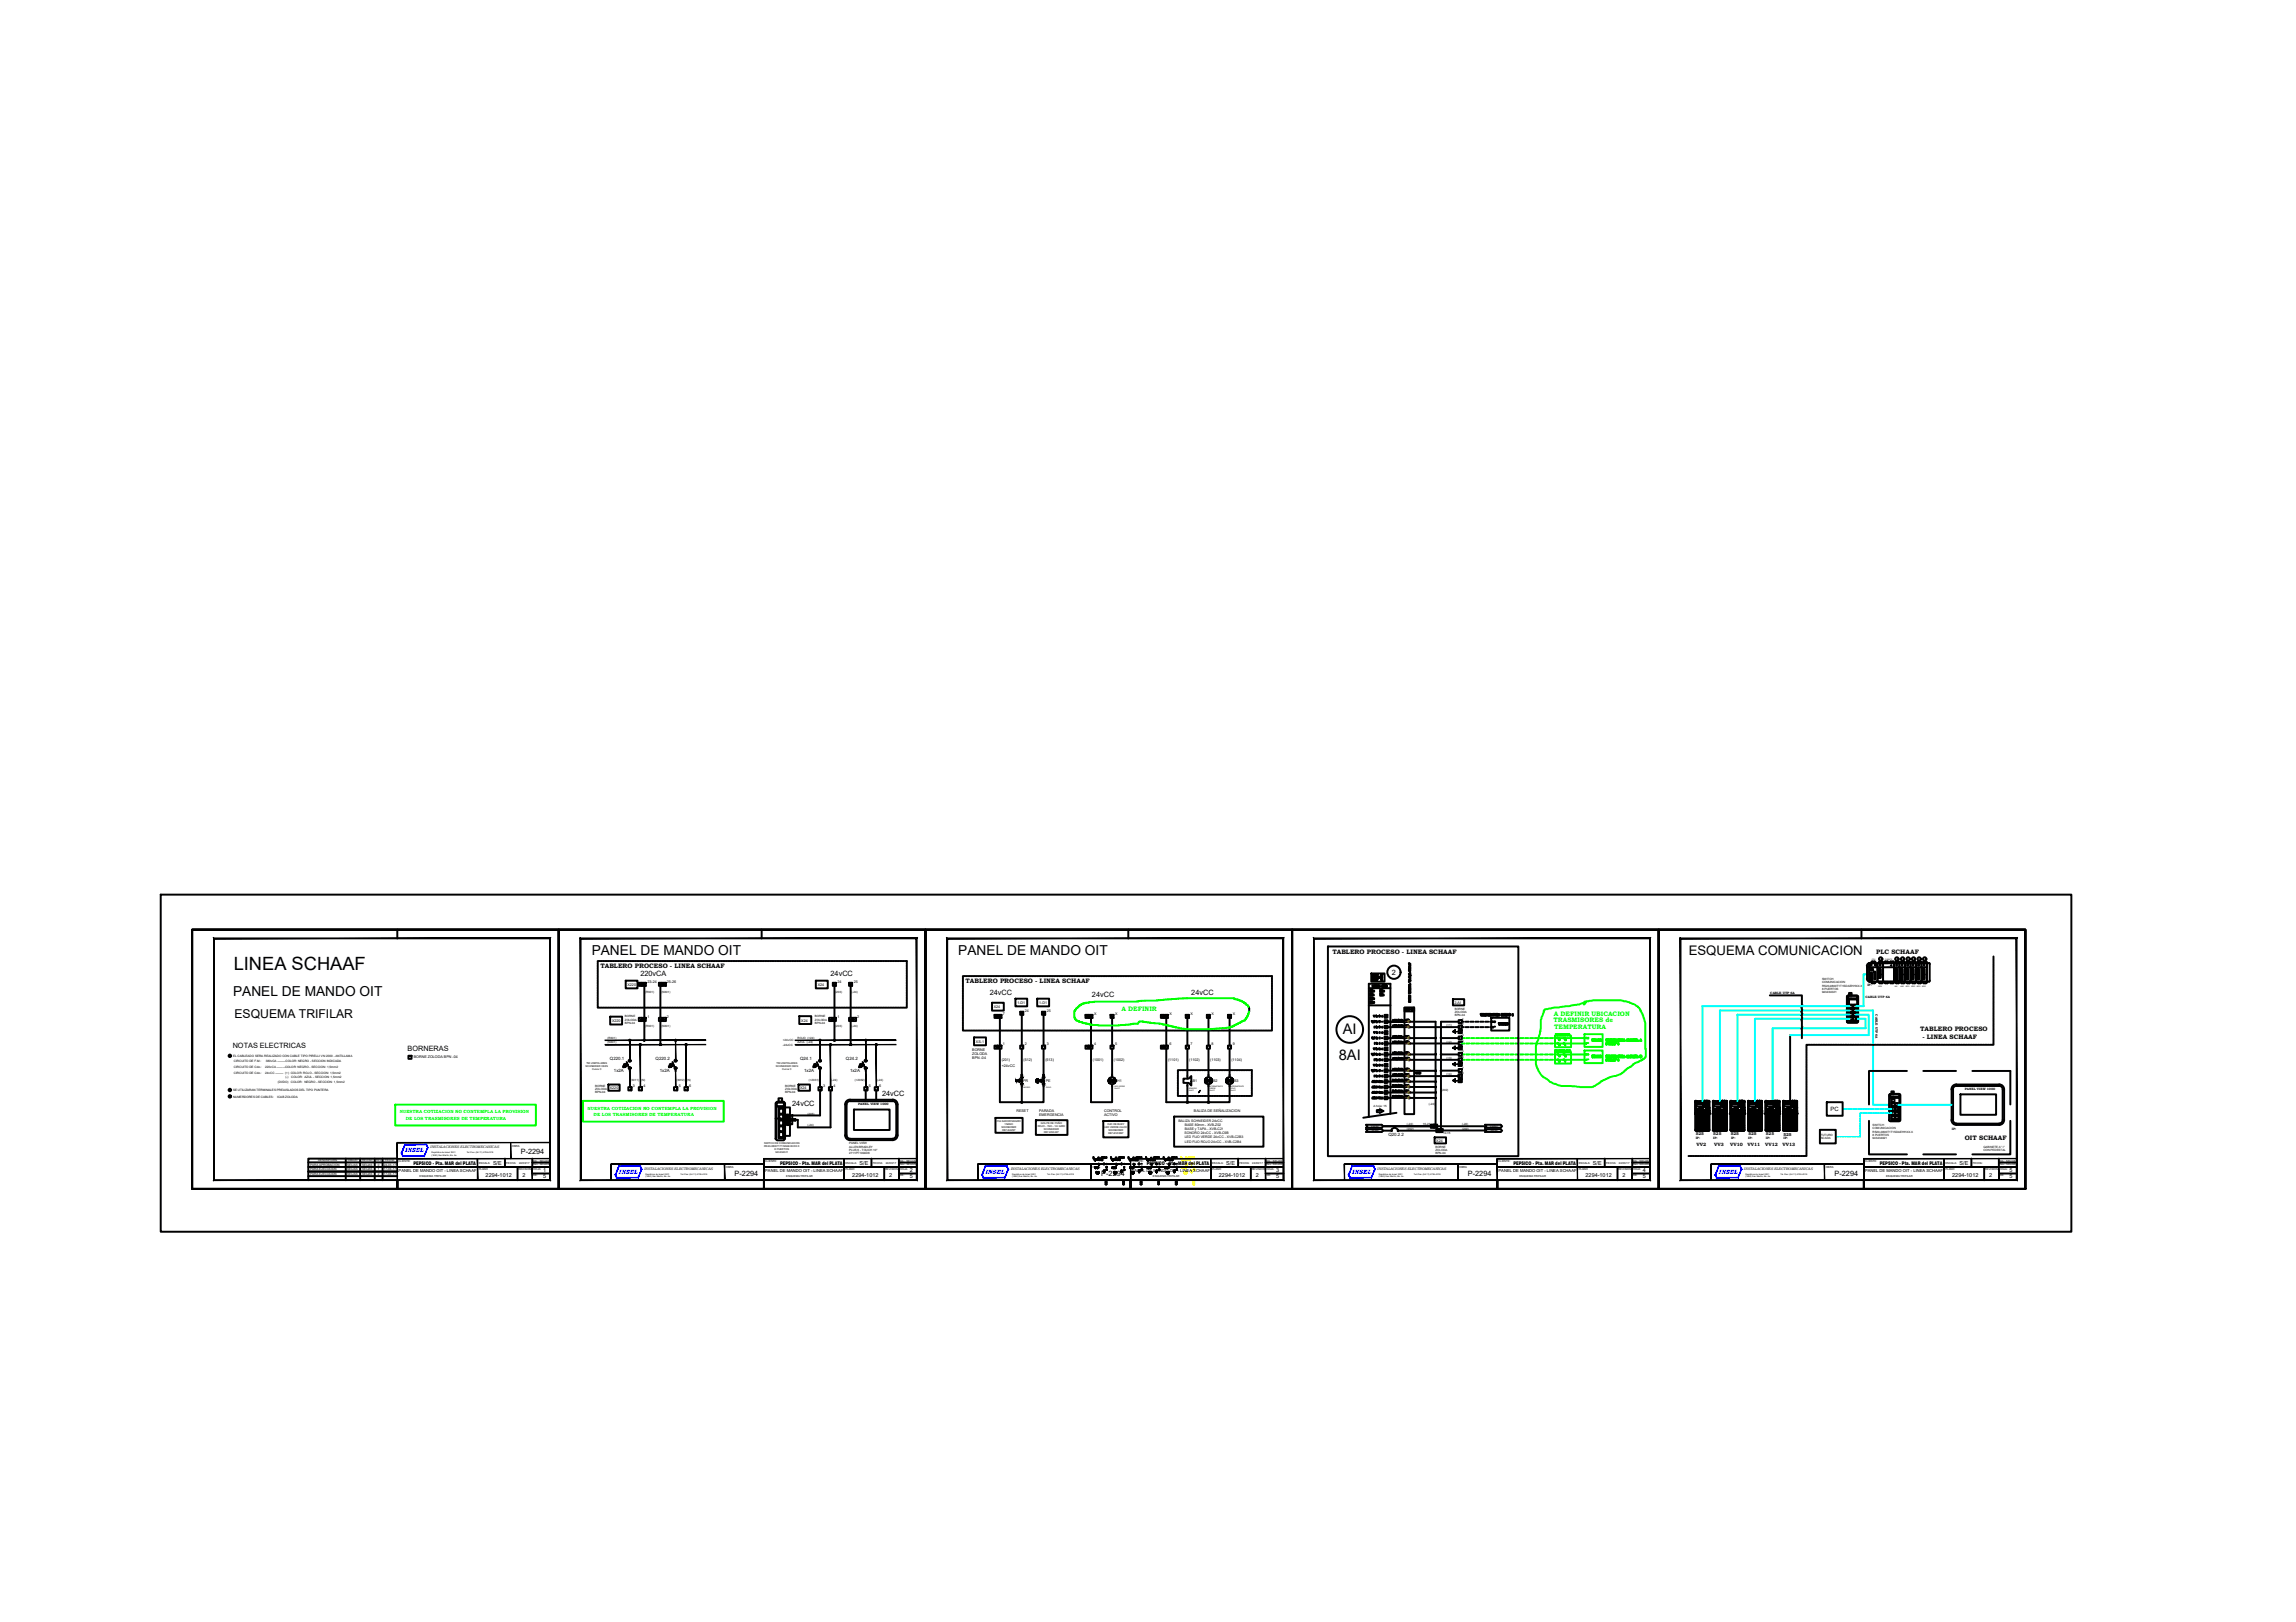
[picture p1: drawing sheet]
<svg xmlns="http://www.w3.org/2000/svg" width="297mm" height="210mm" viewBox="0 0 297 210" stroke-linecap="round" stroke-linejoin="round" font-family="sans-serif">
<defs><g id="words">
<text font-size="3.1" x="192.3" y="133.7">+</text>
<g font-size="2.6">
<text x="176.7" y="130.9">03</text>
<text x="176.7" y="129.5">00</text>
<text x="177.8" y="127.7">0</text>
<text x="192.3" y="134.1">-</text>
</g>
<g font-size="2.6" fill="#0f0">
<text x="200.7" y="135.8">5</text>
<text x="201.4" y="135.8">2</text>
<text x="204.6" y="137.6">+</text>
<text x="200.7" y="138.6">6</text>
<text x="201.4" y="138.6">1</text>
</g>
<text font-size="2.4" x="30.2" y="125.6">LINEA SCHAAF</text>
<g font-size="1.9">
<text x="173.2" y="137.1">8AI</text>
<text x="173.7" y="133.9">AI</text>
</g>
<g font-size="1.8">
<text x="76.5" y="123.6">PANEL DE MANDO OIT</text>
<text x="124" y="123.6">PANEL DE MANDO OIT</text>
<text x="30.1" y="128.8">PANEL DE MANDO OIT</text>
</g>
<text font-size="1.7" x="218.5" y="123.6">ESQUEMA COMUNICACION</text>
<text font-size="1.6" x="30.3" y="131.8">ESQUEMA TRIFILAR</text>
<g font-size=".9">
<text x="82.9" y="126.3">220vCA</text>
<text x="107.4" y="126.3">24vCC</text>
<text x="128" y="128.8">24vCC</text>
<text x="141.3" y="129.1">24vCC</text>
<text x="154.1" y="128.7">24vCC</text>
<text x="180.1" y="126.1">2</text>
<text x="30.1" y="135.7">NOTAS ELECTRICAS</text>
<text x="52.7" y="136.1">BORNERAS</text>
<text x="102.5" y="143.1">24vCC</text>
<text x="114.1" y="141.8">24vCC</text>
<text x="67.4" y="149.4">P-2294</text>
<text x="95" y="152.2">P-2294</text>
<text x="142.5" y="152.2">P-2294</text>
<text x="189.9" y="152.2">P-2294</text>
<text x="237.3" y="152.2">P-2294</text>
</g>
<g font-size=".8">
<text x="77.7" y="125.3">TABLERO PROCESO - LINEA SCHAAF</text>
<text x="172.4" y="123.4">TABLERO PROCESO - LINEA SCHAAF</text>
<text x="242.7" y="123.4">PLC SCHAAF</text>
<text x="124.9" y="127.3">TABLERO PROCESO - LINEA SCHAAF</text>
<text x="248.4" y="133.4">TABLERO PROCESO</text>
<text x="248.7" y="134.4">- LINEA SCHAAF</text>
<text x="236.8" y="143.7">PC</text>
<text x="254.2" y="147.6">OIT SCHAAF</text>
</g>
<g font-size=".8" fill="#0f0">
<text x="145.1" y="130.8">A DEFINIR</text>
<text x="201" y="131.4">A DEFINIR UBICACION</text>
<text x="201" y="132.3">TRASMISORES de</text>
<text x="201" y="133.2">TEMPERATURA</text>
</g>
<g font-size=".8" fill="#00f">
<text x="52.4" y="149.1">INSEL</text>
<text x="80" y="151.9">INSEL</text>
<text x="127.5" y="151.9">INSEL</text>
<text x="174.9" y="151.9">INSEL</text>
<text x="222.3" y="151.9">INSEL</text>
</g>
<g font-size=".7">
<text x="62.8" y="152.3">2294-1012</text>
<text x="63.8" y="150.7">S/E</text>
<text x="67.6" y="152.3">2</text>
<text x="70.3" y="152.5">5</text>
<text x="70.3" y="151.7">1</text>
<text x="110.3" y="152.3">2294-1012</text>
<text x="111.2" y="150.7">S/E</text>
<text x="115" y="152.3">2</text>
<text x="117.7" y="152.5">5</text>
<text x="117.7" y="151.7">2</text>
<text x="157.7" y="152.3">2294-1012</text>
<text x="158.7" y="150.7">S/E</text>
<text x="162.5" y="152.3">2</text>
<text x="165.1" y="152.5">5</text>
<text x="165.1" y="151.7">3</text>
<text x="205.1" y="152.3">2294-1012</text>
<text x="206.1" y="150.7">S/E</text>
<text x="209.9" y="152.3">2</text>
<text x="212.5" y="152.5">5</text>
<text x="212.5" y="151.7">4</text>
<text x="252.6" y="152.3">2294-1012</text>
<text x="253.5" y="150.7">S/E</text>
<text x="257.4" y="152.3">2</text>
<text x="260" y="152.5">5</text>
<text x="260" y="151.7">5</text>
</g>
<g font-size=".6">
<text x="78.9" y="137.2">Q220.1</text>
<text x="84.8" y="137.2">Q220.2</text>
<text x="103.5" y="137.2">Q24.1</text>
<text x="109.4" y="137.2">Q24.2</text>
<text x="79.4" y="138.7">1x2A</text>
<text x="85.4" y="138.7">1x2A</text>
<text x="104" y="138.7">1x2A</text>
<text x="110" y="138.7">1x2A</text>
<text x="179.6" y="147">Q20.2.2</text>
<text x="219.5" y="148.3">VV2</text>
<text x="221.7" y="148.3">VV3</text>
<text x="223.8" y="148.3">VV10</text>
<text x="226.1" y="148.3">VV11</text>
<text x="228.4" y="148.3">VV12</text>
<text x="230.6" y="148.3">VV13</text>
<text x="53.5" y="150.7">PEPSICO - Pta. MAR del PLATA</text>
<text x="100.9" y="150.7">PEPSICO - Pta. MAR del PLATA</text>
<text x="148.4" y="150.7">PEPSICO - Pta. MAR del PLATA</text>
<text x="195.8" y="150.7">PEPSICO - Pta. MAR del PLATA</text>
<text x="243.2" y="150.7">PEPSICO - Pta. MAR del PLATA</text>
</g>
<g font-size=".6" fill="#0f0">
<text x="76" y="143.6">NUESTRA COTIZACION NO CONTEMPLA LA PROVISION</text>
<text x="51.7" y="144.1">NUESTRA COTIZACION NO CONTEMPLA LA PROVISION</text>
<text x="52.5" y="144.9">DE LOS TRASMISORES DE TEMPERATURA</text>
<text x="76.8" y="144.4">DE LOS TRASMISORES DE TEMPERATURA</text>
</g>
<g font-size=".5">
<text x="81.2" y="127.6">X220</text>
<text x="83.8" y="127.2">23-24</text>
<text x="83.8" y="131.7">1</text>
<text x="86.3" y="127.2">25-26</text>
<text x="86.3" y="131.7">2</text>
<text x="105.8" y="127.6">X24</text>
<text x="108.4" y="127.2">24</text>
<text x="108.4" y="131.7">1</text>
<text x="110.5" y="127.2">25</text>
<text x="110.9" y="131.7">2</text>
<text x="128.6" y="130.5">X24</text>
<text x="129.8" y="131.3">7</text>
<text x="131.6" y="129.9">1-D1</text>
<text x="132.6" y="130.9">24</text>
<text x="134.4" y="129.9">1-D1</text>
<text x="135.4" y="130.9">25</text>
<text x="141.5" y="131.3">X</text>
<text x="144.3" y="131.3">X</text>
<text x="151.3" y="131.3">X</text>
<text x="154" y="131.3">X</text>
<text x="156.7" y="131.3">X</text>
<text x="159.5" y="131.3">X</text>
<text x="188.2" y="129.9">2-AI</text>
<text x="53.5" y="137">BORNE ZOLODA BPN -04</text>
<text x="79.2" y="132.3">X220</text>
<text x="103.7" y="132.2">X24</text>
<text x="125.8" y="136">BORNE</text>
<text x="125.8" y="136.5">ZOLODA</text>
<text x="125.8" y="137.1">BPN -04</text>
<text x="126.3" y="135">XS-1</text>
<text x="129.6" y="137.3">(201)</text>
<text x="129.8" y="135.3">1</text>
<text x="132.4" y="137.3">(512)</text>
<text x="132.6" y="135.3">2</text>
<text x="135.2" y="137.3">(513)</text>
<text x="135.4" y="135.3">3</text>
<text x="141.4" y="137.3">(1001)</text>
<text x="141.5" y="135.3">4</text>
<text x="144.1" y="137.3">(1002)</text>
<text x="144.3" y="135.3">5</text>
<text x="151.1" y="137.3">(1101)</text>
<text x="151.3" y="135.3">6</text>
<text x="153.8" y="137.3">(1102)</text>
<text x="154" y="135.3">7</text>
<text x="156.6" y="137.3">(1103)</text>
<text x="156.7" y="135.3">8</text>
<text x="159.3" y="137.3">(1104)</text>
<text x="159.5" y="135.3">9</text>
<text x="78.9" y="140.9">X220</text>
<text x="81.9" y="140.7">3</text>
<text x="83.2" y="140.7">4</text>
<text x="87.8" y="140.7">5</text>
<text x="89.2" y="140.7">6</text>
<text x="103.5" y="140.9">X24</text>
<text x="106.5" y="140.7">3</text>
<text x="107.9" y="140.7">4</text>
<text x="112.4" y="140.7">5</text>
<text x="113.8" y="140.7">6</text>
<text x="129.6" y="138">+24vCC</text>
<text x="131.5" y="143.9">RESET</text>
<text x="132.4" y="140">PR</text>
<text x="134.4" y="143.9">PARADA</text>
<text x="135.3" y="140">PE</text>
<text x="142.8" y="143.9">CONTROL</text>
<text x="144.5" y="140">H1</text>
<text x="154.3" y="140">B1</text>
<text x="154.5" y="143.9">BALIZA DE SEÑALIZACION</text>
<text x="156.9" y="140">B2</text>
<text x="159.6" y="140">B3</text>
<text x="55.7" y="148.6">INSTALACIONES ELECTROMECANICAS</text>
<text x="134.4" y="144.4">EMERGENCIA</text>
<text x="142.8" y="144.4">ACTIVO</text>
<text x="185.8" y="147.8">X24</text>
<text x="219.4" y="146.9">525</text>
<text x="221.6" y="146.9">525</text>
<text x="223.9" y="146.9">525</text>
<text x="226.2" y="146.9">525</text>
<text x="228.5" y="146.9">525</text>
<text x="230.7" y="147">525</text>
<text x="51.6" y="151.7">PANEL DE MANDO OIT - LINEA SCHAAF</text>
<text x="83.3" y="151.4">INSTALACIONES ELECTROMECANICAS</text>
<text x="99" y="151.7">PANEL DE MANDO OIT - LINEA SCHAAF</text>
<text x="130.8" y="151.4">INSTALACIONES ELECTROMECANICAS</text>
<text x="146.4" y="151.7">PANEL DE MANDO OIT - LINEA SCHAAF</text>
<text x="178.2" y="151.4">INSTALACIONES ELECTROMECANICAS</text>
<text x="193.9" y="151.7">PANEL DE MANDO OIT - LINEA SCHAAF</text>
<text x="225.6" y="151.4">INSTALACIONES ELECTROMECANICAS</text>
<text x="241.3" y="151.7">PANEL DE MANDO OIT - LINEA SCHAAF</text>
</g>
<g font-size=".4">
<text x="80.8" y="131.6">BORNE</text>
<text x="83.5" y="128.5">(R301)</text>
<text x="85.6" y="128.5">(N301)</text>
<text x="105.4" y="131.6">BORNE</text>
<text x="108.1" y="128.5">(203)</text>
<text x="110.2" y="128.5">(-24)</text>
<text x="188.2" y="130.7">BORNE</text>
<text x="188.2" y="131.1">ZOLODA</text>
<text x="188.2" y="131.5">BPN-04</text>
<text x="189.2" y="132">1</text>
<text x="229" y="128.7">CABLE UTP 6A</text>
<text x="235.7" y="126.8">SWITCH</text>
<text x="235.7" y="127.2">COMUNICACION</text>
<text x="235.7" y="127.7">RS20-0800T1T1SDAEHHXX.X</text>
<text x="235.7" y="128.1">8 PUERTOS</text>
<text x="235.7" y="128.5">943434021</text>
<text x="241.3" y="129.2">CABLE UTP 6A</text>
<text x="241.6" y="127.6">IP:</text>
<text x="242.6" y="131.2" transform="rotate(90 242.6 131.2)">CABLE UTP 6A</text>
<text x="30.1" y="136.8">EL CABLEADO SERA REALIZADO CON CABLE TIPO PIRELLI VN 2000 - ANTILLAMA</text>
<text x="30.3" y="137.4">CIRCUITO DE F.M.:</text>
<text x="34.4" y="137.4">380vCA --------COLOR: NEGRO - SECCION INDICADA</text>
<text x="78.6" y="134.4">(R301)</text>
<text x="78.6" y="135">(N301)</text>
<text x="80.8" y="132.1">ZOLODA</text>
<text x="80.8" y="132.5">BPN-04</text>
<text x="83.5" y="132.9">(R301)</text>
<text x="85.6" y="132.9">(N301)</text>
<text x="101.3" y="134.7">+24vCC</text>
<text x="101.3" y="135.3">-24vCC</text>
<text x="103.2" y="134.4">ROJO (+24)</text>
<text x="103.2" y="135">AZUL (-24)</text>
<text x="105.4" y="132.1">ZOLODA</text>
<text x="105.4" y="132.5">BPN-04</text>
<text x="108.1" y="132.9">(203)</text>
<text x="110.2" y="132.9">(-24)</text>
<text x="187.1" y="132.8">(+1)</text>
<text x="187.1" y="134.9">(+2)</text>
<text x="187.1" y="137">(+3)</text>
<text x="189.2" y="136.9">6</text>
<text x="189.2" y="136.2">5</text>
<text x="189.2" y="134.8">4</text>
<text x="189.2" y="134.1">3</text>
<text x="189.2" y="132.7">2</text>
<text x="30.1" y="141.2">SE UTILIZARAN TERMINALES PREAISLADOS DEL TIPO PUNTERA</text>
<text x="30.1" y="142">NUMERDORES DE CABLES:</text>
<text x="30.3" y="138.2">CIRCUITO DE Cdo.:</text>
<text x="30.3" y="139">CIRCUITO DE Cdo.:</text>
<text x="34.3" y="138.2">220vCA --------COLOR: NEGRO - SECCION: 1,5mm2</text>
<text x="34.3" y="139">24vCC -------- (+) COLOR: ROJO - SECCION: 1,5mm2</text>
<text x="35.9" y="142">ICAB ZOLODA</text>
<text x="36" y="140.2">(DI/DO)</text>
<text x="36.9" y="139.5">(-)</text>
<text x="37.6" y="140.2">COLOR: NEGRO - SECCION: 1,5mm2</text>
<text x="37.7" y="139.5">COLOR: AZUL - SECCION: 1,5mm2</text>
<text x="77" y="140.6">BORNE</text>
<text x="77" y="141.1">ZOLODA</text>
<text x="77" y="141.5">BPN-04</text>
<text x="81.6" y="139.9">(3011)</text>
<text x="82.9" y="139.9">(N)</text>
<text x="87.5" y="139.9">(3012)</text>
<text x="88.9" y="139.9">(N)</text>
<text x="101.6" y="140.6">BORNE</text>
<text x="101.6" y="141.1">ZOLODA</text>
<text x="101.6" y="141.5">BPN-04</text>
<text x="104.6" y="139.9">(+2031)</text>
<text x="107.5" y="139.9">(-24)</text>
<text x="110.6" y="139.9">(+2032)</text>
<text x="111" y="143">PANEL VIEW 1000</text>
<text x="113.5" y="139.9">(-24)</text>
<text x="177.7" y="143.3">A hoja: 15</text>
<text x="184.9" y="143">(-24)</text>
<text x="186.5" y="141.2">(202)</text>
<text x="187.1" y="139.2">(+4)</text>
<text x="189.2" y="139">8</text>
<text x="189.2" y="138.3">7</text>
<text x="254.2" y="141.1">PANEL VIEW 1000</text>
<text x="66.2" y="148.4">OBRA</text>
<text x="104.5" y="144.2">(205)</text>
<text x="104.5" y="145.7">(-24)</text>
<text x="109.9" y="148.1">PANEL VIEW</text>
<text x="109.9" y="148.5">ALLEN BRADLEY</text>
<text x="109.9" y="149">PLUS 6 - TOUCH 10&quot;</text>
<text x="109.9" y="149.4">2711PT1004D8</text>
<text x="152.4" y="145.2">BALIZA SCHNEIDER 24vCC</text>
<text x="153.3" y="146.8">SONORO 24vCC - XVB-C9B</text>
<text x="153.3" y="147.3">LED FIJO VERDE 24vCC - XVB-C2B3</text>
<text x="153.3" y="145.8">BASE 80mm - XVB-Z02</text>
<text x="153.3" y="146.2">BASE y TAPA - XVB-C21</text>
<text x="153.3" y="147.9">LED FIJO ROJO 24vCC - XVB-C2B4</text>
<text x="182" y="145.6">(-24)</text>
<text x="182" y="146.2">(202)</text>
<text x="184.1" y="145.5">16-23</text>
<text x="185.7" y="148.5">BORNE</text>
<text x="185.7" y="148.9">ZOLODA</text>
<text x="185.7" y="149.4">BPN-04</text>
<text x="186.7" y="146.8">12-15</text>
<text x="189.2" y="145.6">(-24)</text>
<text x="189.2" y="146.2">(202)</text>
<text x="219.4" y="147.4">IP:</text>
<text x="221.6" y="147.4">IP:</text>
<text x="224" y="147.4">IP:</text>
<text x="226.2" y="147.4">IP:</text>
<text x="228.5" y="147.4">IP:</text>
<text x="230.7" y="147.4">IP:</text>
<text x="235.5" y="147">FUTURO</text>
<text x="235.5" y="147.4">SCADA</text>
<text x="242.3" y="145.7">SWITCH</text>
<text x="242.3" y="146.1">COMUNICACION</text>
<text x="242.3" y="146.6">RS20-0800T1T1SDAEHHXX.X</text>
<text x="242.3" y="147">8 PUERTOS</text>
<text x="242.3" y="147.5">943434021</text>
<text x="252.5" y="146.2">IP:</text>
<text x="256.6" y="148.5">GABINETE A° I°</text>
<text x="256.6" y="148.9">CON PEDESTAL</text>
<text x="40.1" y="150.9">PARA APROBACION</text>
<text x="40.1" y="151.5">PARA EJECUCION</text>
<text x="40.1" y="152.1">PARA EJECUCION</text>
<text x="41.2" y="150.3">DESCRIPCION</text>
<text x="44.9" y="150.8">SEIJAS</text>
<text x="44.9" y="151.4">SEIJAS</text>
<text x="44.9" y="152">SEIJAS</text>
<text x="45" y="150.3">DIBUJO</text>
<text x="46.8" y="150.8">SEIJAS</text>
<text x="46.8" y="151.4">SEIJAS</text>
<text x="46.8" y="152">SEIJAS</text>
<text x="46.9" y="150.3">REVISO</text>
<text x="48.6" y="150.3">REV.</text>
<text x="48.9" y="150.8">0</text>
<text x="48.9" y="151.4">1</text>
<text x="48.9" y="152">2</text>
<text x="49.7" y="150.9">24-03-17</text>
<text x="49.7" y="151.5">17-04-17</text>
<text x="49.7" y="152.1">17-04-17</text>
<text x="49.8" y="150.3">FECHA</text>
<text x="51.5" y="150.3">CLIENTE:</text>
<text x="54.3" y="152.3">ESQUEMA TRIFILAR</text>
<text x="61.9" y="150.6">ESCALA:</text>
<text x="61.9" y="151.4">PLANO</text>
<text x="65.5" y="150.6">FECHA:</text>
<text x="67.1" y="151.4">REVISION HOJA:</text>
<text x="67.1" y="150.6">24/03/17</text>
<text x="68.9" y="150.3">Dib.: SEIJAS</text>
<text x="68.9" y="150.8">Rev.: SEIJAS</text>
<text x="69" y="152.2">DE:</text>
<text x="93.9" y="151.2">OBRA</text>
<text x="99" y="150.3">CLIENTE:</text>
<text x="101.7" y="152.3">ESQUEMA TRIFILAR</text>
<text x="109.4" y="150.6">ESCALA:</text>
<text x="109.4" y="151.4">PLANO</text>
<text x="112.9" y="150.6">FECHA:</text>
<text x="114.5" y="151.4">REVISION HOJA:</text>
<text x="114.6" y="150.6">24/03/17</text>
<text x="116.4" y="150.8">Rev.: SEIJAS</text>
<text x="116.4" y="150.3">Dib.: SEIJAS</text>
<text x="116.4" y="152.2">DE:</text>
<text x="141.4" y="151.2">OBRA</text>
<text x="146.4" y="150.3">CLIENTE:</text>
<text x="149.1" y="152.3">ESQUEMA TRIFILAR</text>
<text x="156.8" y="150.6">ESCALA:</text>
<text x="156.8" y="151.4">PLANO</text>
<text x="160.4" y="150.6">FECHA:</text>
<text x="161.9" y="151.4">REVISION HOJA:</text>
<text x="162" y="150.6">24/03/17</text>
<text x="163.8" y="150.8">Rev.:SEIJAS</text>
<text x="163.8" y="150.3">Dib.: SEIJAS</text>
<text x="163.8" y="152.2">DE:</text>
<text x="188.8" y="151.2">OBRA</text>
<text x="193.8" y="150.3">CLIENTE:</text>
<text x="196.6" y="152.3">ESQUEMA TRIFILAR</text>
<text x="204.2" y="150.6">ESCALA:</text>
<text x="204.2" y="151.4">PLANO</text>
<text x="207.8" y="150.6">FECHA:</text>
<text x="209.4" y="151.4">REVISION HOJA:</text>
<text x="209.5" y="150.6">24/03/17</text>
<text x="211.3" y="150.8">Rev.:SEIJAS</text>
<text x="211.3" y="150.3">Dib.: SEIJAS</text>
<text x="211.3" y="152.2">DE:</text>
<text x="236.2" y="151.2">OBRA</text>
<text x="241.3" y="150.3">CLIENTE:</text>
<text x="244" y="152.3">ESQUEMA TRIFILAR</text>
<text x="251.7" y="150.6">ESCALA:</text>
<text x="251.7" y="151.4">PLANO</text>
<text x="255.2" y="150.6">FECHA:</text>
<text x="256.8" y="151.4">REVISION HOJA:</text>
<text x="258.7" y="150.3">Dib.: SEIJAS</text>
<text x="258.7" y="150.8">Rev.:SEIJAS</text>
<text x="258.7" y="152.2">DE:</text>
</g>
<g font-size=".3">
<text x="75.9" y="137.7">TM UNIPOLARES</text>
<text x="100.5" y="137.7">TM UNIPOLARES</text>
<text x="75.8" y="138.1">SCHNEIDER C60N</text>
<text x="76.6" y="138.5">Curva C</text>
<text x="100.4" y="138.1">SCHNEIDER C60N</text>
<text x="101.2" y="138.5">Curva C</text>
<text x="55.8" y="149.2">República de Israel 3931</text>
<text x="55.8" y="149.6">(1650) San Martín, Bs. As.</text>
<text x="60.4" y="149.2">Tel./Fax: (54.11) 4755-4318</text>
<text x="98.9" y="148.1">SWITCH DE COMUNICACION</text>
<text x="98.9" y="148.5">RS20-0800T1T1SDAEHHXX.X</text>
<text x="100.2" y="148.9">8 PUERTOS</text>
<text x="100.3" y="149.3">943434021</text>
<text x="129" y="145.2">PULSADOR NEGRO</text>
<text x="129.5" y="145.9">SCHNEIDER</text>
<text x="129.6" y="146.3">XB7-EA25P</text>
<text x="130" y="145.5">1NANC</text>
<text x="134.2" y="145.8">ROJO - 1NC - 1/4 GIRO</text>
<text x="134.7" y="145.5">GOLPE DE PUÑO</text>
<text x="135.1" y="146.2">SCHNEIDER</text>
<text x="135.1" y="146.6">XB7-ES542P</text>
<text x="142.9" y="146">LED VERDE 24vCC</text>
<text x="143.3" y="145.6">OJO DE BUEY</text>
<text x="143.4" y="146.8">XB7-EV03BP</text>
<text x="143.4" y="146.4">SCHNEIDER</text>
<text x="177.2" y="146.4">+ 24VDC</text>
<text x="177.2" y="145.8">- 24VDC</text>
<text x="192.6" y="146.4">+ 24VDC</text>
<text x="192.6" y="145.8">- 24VDC</text>
<text x="83.5" y="152">República de Israel 3931</text>
<text x="83.5" y="152.4">(1650) San Martín, Bs. As.</text>
<text x="88" y="152">Tel./Fax: (54.11) 4755-4318</text>
<text x="130.9" y="152">República de Israel 3931</text>
<text x="130.9" y="152.4">(1650) San Martín, Bs. As.</text>
<text x="135.5" y="152">Tel./Fax: (54.11) 4755-4318</text>
<text x="178.4" y="152">República de Israel 3931</text>
<text x="178.4" y="152.4">(1650) San Martín, Bs. As.</text>
<text x="182.9" y="152">Tel./Fax: (54.11) 4755-4318</text>
<text x="225.8" y="152">República de Israel 3931</text>
<text x="225.8" y="152.4">(1650) San Martín, Bs. As.</text>
<text x="230.3" y="152">Tel./Fax: (54.11) 4755-4318</text>
</g>
<g font-size=".2">
<text x="242.2" y="124.2">CPU</text>
<text x="243.2" y="124.2">DI</text>
<text x="243.9" y="124.2">FUENTE</text>
<text x="245.3" y="124.2">AI</text>
<text x="246" y="124.2">AO</text>
<text x="246.7" y="124.2">DO</text>
<text x="247.4" y="124.2">DO</text>
<text x="248.1" y="124.2">DO</text>
<text x="248.8" y="124.2">DO</text>
<text x="243" y="127.7">32DI</text>
<text x="245.1" y="127.7">8AI</text>
<text x="245.9" y="127.7">4AO</text>
<text x="246.6" y="127.7">8DO</text>
<text x="247.3" y="127.7">8DO</text>
<text x="248" y="127.7">8DO</text>
<text x="248.7" y="127.7">8DO</text>
<text x="132.4" y="139.4">1</text>
<text x="132.4" y="140.5">2</text>
<text x="132.4" y="140.8">NEGRO</text>
<text x="135.2" y="139.4">1</text>
<text x="135.2" y="140.5">2</text>
<text x="135.3" y="140.8">ROJO</text>
<text x="144.2" y="140.6">LED VERDE</text>
<text x="144.2" y="140.9">24vCC</text>
<text x="153.8" y="140.9">SONORO</text>
<text x="153.8" y="141.2">24vCC</text>
<text x="156.5" y="140.9">VERDE</text>
<text x="156.5" y="141.2">24vCC</text>
<text x="156.5" y="140.6">INTERMITENTE</text>
<text x="159.2" y="140.9">ROJO</text>
<text x="159.2" y="141.2">24vCC</text>
<text x="159.2" y="140.6">INTERMITENTE</text>
</g>
</g></defs>
<!-- layer: 0 -->
<g fill="none" stroke="#000" stroke-width=".25">
<path d="M24.9 120.3h47.4v33.6h-47.4zM24.9 120.3h47.4v33.6v-33.6h-47.4v33.6h47.4h-47.4zM51.4 120.3v1.1M72.3 120.3h47.4v33.6h-47.4zM72.3 120.3h47.4v33.6v-33.6h-47.4v33.6h47.4h-47.4zM98.5 120.3v1.1M119.7 120.3h47.5v33.6h-47.5zM119.7 120.3h47.5v33.6v-33.6h-47.5v33.6h47.5h-47.5zM131.5 139.9h.2M131.5 139.8h.2M131.6 139.9l.3-.2v.3zM131.9 139.9h.3"/>
<path d="M131.9 139.8h.3M132.2 139.1v.3M134.1 139.7h.1M134.2 139.7l-.1 .1M134.3 139.6l-.2 .1-.1 .2 .2 .2M134.3 139.8l-.2 .2 .2-.2M134.3 139.7l-.2 .1M134.3 139.9l-.2 .1 .2-.1M134.3 139.9l-.2 .2 .2-.2M134.3 140l-.1 .1 .1-.1M134.3 139.9h.2M134.3 139.8l-.2 .2 .2-.2h.2"/>
<path d="M134.3 139.7l-.2 .2M134.3 139.6l-.2 .3M134.3 139.9l-.1 .2M134.3 139.6v.5M134.4 139.9l.3-.2v.3zM134.7 139.9h.3M134.7 139.8h.3M135 139.1v.3M143.4 139.7l.2-.1-.2 .1M143.4 139.9l.3-.2-.3 .3M143.5 139.6h.1l-.1 .1M143.5 139.5l.4 .4-.4 .3 .7-.7-.3 .4 .3 .3 .1-.1"/>
<path d="M143.6 139.6l-.2 .2M143.6 139.6l-.2 .3M143.7 139.7l-.3 .2M143.7 139.7l-.3 .3 .3-.3M143.7 139.8l-.2 .3 .2-.3M143.7 139.7l-.2 .3M143.8 139.8l-.3 .3 .3-.3M143.8 139.8l-.3 .3M143.8 139.8l-.3 .3 .4-.3M143.9 139.1v.3M144 140l.3-.3-.3 .3M144.2 139.6l-.3 .3"/>
<path d="M144.2 139.6l-.3 .3 .3-.3M144.3 139.6l-.4 .3M144.3 139.7l-.3 .3M144.3 140l-.2 .1M144.3 139.9l-.2 .2 .2-.2M144.3 139.8l-.2 .3M144.3 139.9l-.2 .2M146 120.3v1.1M153.1 139.6h.7l.3-.4v1.3l-.3-.4h-.7zM153.6 139.2v.4M155.9 139.9l.2-.2-.2 .2M155.9 139.8l.2-.2-.2 .3"/>
<path d="M155.9 139.7l.2-.1-.2 .2M156 139.6l.3 .3-.3 .3M156 139.6l-.1 .1M156.2 139.7l-.3 .2 .3-.2M156.2 139.7l-.3 .2M156.2 139.7l-.3 .3M156.2 139.7l-.3 .3 .3-.3M156.2 139.7l-.3 .4 .3-.3M156.2 139.8l-.2 .3M156.3 139.8l-.3 .3 .3-.3M156.3 139.8l-.3 .4 .3-.4M156.3 139.9l.4-.3-.3 .3"/>
<path d="M156.3 139.1v.3M156.7 139.6l-.3 .3 .3-.3M156.7 139.6l-.3 .3 .3-.2M156.7 139.6l-.3 .3M156.7 139.7l-.3 .3 .3-.3M156.8 139.7l-.3 .3 .3-.3M156.8 139.8l-.3 .3M156.8 139.9l-.2 .2M156.8 140l-.2 .1 .2-.1M158.6 139.8l.2-.2-.2 .3M158.8 139.5l.3 .4-.3 .3M158.8 139.5l-.1 .2"/>
<path d="M158.8 139.6l-.2 .2M158.9 139.7l-.3 .2 .3-.2M158.9 139.7l-.3 .2M158.9 139.7l-.3 .3M158.9 139.8l-.2 .3 .3-.3M159 139.8l-.3 .3M159 139.8l-.3 .3 .3-.3M159 139.8l-.3 .4M159.1 139.8l-.4 .4M159.1 139.9l.3-.4-.3 .4 .3 .3 .1-.1M159.1 139.1v.3M159.1 139.9l.3-.3-.3 .3"/>
<path d="M159.4 139.6l-.3 .3M159.5 139.7l-.4 .2M159.5 139.7l-.3 .3 .3-.3M159.5 139.7l-.3 .3M159.5 139.8l-.3 .2M159.5 139.9l-.2 .2 .2-.2M159.5 140l-.2 .1 .2-.1M159.5 139.8l-.2 .3M159.5 139.9l-.2 .2M167.2 120.3h47.4v33.6h-47.4zM167.2 120.3h47.4v33.6v-33.6h-47.4v33.6h47.4h-47.4zM177.1 127.3v17.2"/>
<path d="M177.1 130.1h2.8M177.4 132.1l.1 .2 .1-.2M177.4 136.3l.1 .2 .1-.2M177.4 138.5l.1 .1 .1-.1M177.5 134.2l.1 .2v-.2M177.6 140h.1M177.7 135.7l.1 .1v-.1M177.7 137.8l.1 .1v-.1M177.7 133.5l.1 .2 .1-.2M177.8 132.1l-.2 .2M177.8 136.3l-.2 .3M177.8 138.4l-.2 .3"/>
<path d="M177.8 132.1v.2M177.8 132.8v.2M177.8 136.3v.2M177.8 137v.2M177.8 138.5v.1M177.8 139.2v.1M177.8 134.2l-.1 .3M177.8 139.9v.2l-.1-.2v.2M177.8 134.2v.2M177.8 134.9v.2M177.9 139.9v.2h.1M178 132.8h.1"/>
<path d="M178 132.1h.1M178 135.7h.1M178 137.1h.1M178 136.3h.1M178 137.8h.1M178 139.2h.1M178 138.5h.1M178 132.2v.1M178 132.9v.1M178 135.7v.1M178 136.4v.1M178 137.1v.1"/>
<path d="M178 137.8v.1M178 138.5v.1M178 139.2v.1M178.1 133.5h.1M178.1 135h.1M178.1 134.3h.1M178.1 133.6v.1M178.1 134.3v.1M178.1 135v.1M178.1 132.9h.1v.1M178.1 132.2h.1v.1M178.1 135.7h.1v.1"/>
<path d="M178.1 137.2l.1-.1v.1M178.1 136.5v-.1l.1 .1M178.1 137.9l.1-.1v.1M178.1 139.3l.1-.1v.1M178.1 138.5h.1v.1M178.1 132.2v.1M178.1 132.9v.1M178.1 135.7v.1M178.1 137.1v.1M178.1 137.8v.1M178.1 138.5v.1M178.1 139.2v.1"/>
<path d="M178.1 133.7l.1-.1v.1M178.1 135h.1v.1M178.1 134.3h.1v.1M178.2 139.9h-.1v.1M178.4 135.7h.1l-.1 .1h.1M178.4 137.1h.1l-.1 .1h.1M178.4 136.4l.1-.1-.1 .2h.1M178.4 137.8h.1v.1h-.1M178.4 139.2h.1v.1h-.1M178.4 138.5h.1v.1h-.1M178.5 133.6v.1M178.5 135v.1"/>
<path d="M178.5 134.3v.1M178.5 139.9h-.1v.2l.1-.1M178.7 140l.1-.1v.2M178.7 139.9v.2M178.7 132.9h.2M178.7 132.2h.2M178.7 134.3h.2M178.7 136.5h.2M178.7 137.2h.2M178.7 135.8h.2M178.7 133.6h.2M178.7 137.9h.2"/>
<path d="M178.7 138.6h.2M178.7 135h.2M178.7 139.3h.2M178.8 140l.1-.1v.2M178.8 132.9v.1M178.8 133.6v.1M178.8 135v.1M178.8 135.7v.1M178.8 137.1v.1M178.8 137.8v.1M178.8 139.2v.1M179.1 139.1h.4v.3h-.4z"/>
<path d="M179.1 132.8h.4v.3h-.4zM179.1 139.8h.4v.3h-.4zM179.1 132.1h.4v.3h-.4zM179.1 133.4h.4v.4h-.4zM179.1 134.1h.4v.4h-.4zM179.1 134.9h.4v.3h-.4zM179.1 135.6h.4v.3h-.4zM179.1 136.3h.4v.3h-.4zM179.1 137h.4v.3h-.4zM179.1 137.7h.4v.3h-.4zM179.1 138.4h.4v.3h-.4zM179.2 139.2l.2 .1h-.1v.1z"/>
<path d="M179.2 135h.1v-.1l.1 .2h-.1v.1zM179.2 134.3h.1v-.1l.1 .2h-.1v.1zM179.2 135.7h.1zM179.2 139.9l.2 .1h-.1v.1zM179.2 132.2h.2zM179.2 137.1l.2 .1zM179.2 137.8l.2 .1zM179.2 138.5v.1M179.2 138.5h.2M179.3 139.2v-.1v.1M179.3 136.3v.1h.1l-.1 .1v.1v-.1h-.1l.1-.1zM179.3 137.2v.1v-.1"/>
<path d="M179.3 137.1v-.1v.1M179.3 135.8v.1v-.1M179.3 132.8v.1h.1l-.1 .1v-.1h-.1zM179.3 133.5v.1h.1h-.1v.1zM179.3 133.6h-.1h.1M179.3 132.2v-.1v.1M179.3 137.9v.1v-.1M179.3 137.8v-.1v.1M179.3 138.4v.3zM179.3 139.9v-.1v.1M179.3 132.2v.1v-.1M179.3 135.7v-.1v.1"/>
<path d="M179.3 135.7h.1M179.4 135.7v.1M179.4 138.5v.1M179.9 127.3v16.8M180.2 132v.1M180.2 132.7v.1M180.2 134.1v.2M180.2 134.8v.2M180.2 136.2v.2M180.2 136.9v.2M180.2 138.3v.2M180.2 139v.2"/>
<path d="M180.3 132.7h.1M180.3 132.8h.1M180.3 132h.1M180.3 132.1h.1M180.3 134.8h.1M180.3 134.9h.1M180.3 134.1h.1M180.3 134.2h.1M180.3 136.9h.1M180.3 137h.1M180.3 136.2h.1M180.3 136.3h.1"/>
<path d="M180.3 139.1h.1M180.3 139.2h.1M180.3 138.4h.1M180.3 138.5h.1M180.3 139.8h.1M180.3 139.9h.1M180.7 132.7h-.1l.1 .1h-.1M180.7 132h-.1h.1v.1h-.1M180.7 134.8h-.1l.1 .1h-.1M180.7 134.1h-.1h.1v.1h-.1M180.7 136.9l-.1 .1h.1h-.1M180.7 136.2l-.1 .1h.1h-.1"/>
<path d="M180.7 139l-.1 .1h.1h-.1M180.7 138.3l-.1 .1h.1h-.1M180.7 139.7l-.1 .1 .1 .1-.1-.1M180.9 132.6l-.2 .3M180.9 131.9l-.2 .3M180.9 134.7l-.2 .3M180.9 134l-.2 .3M180.9 136.9l-.2 .2M180.9 136.2l-.2 .2M180.9 139l-.2 .2M180.9 138.3l-.2 .2M180.9 139.7l-.1 .2"/>
<path d="M181 132.7h-.1l.1 .1M181 132h-.1l.1 .1M181 134.8h-.1l.1 .2v-.1M181 134.1h-.1v.1h.1M181 136.9l-.1 .1 .1 .1v-.1M181 136.2h-.1l.1 .2v-.1M181 139l-.1 .1 .1 .1v-.1M181 138.3l-.1 .1 .1 .1v-.1M181.1 139.8h-.1v.1l.1-.1M181.1 139.1h.1M181.1 134.9h.1M181.1 134.1h.1"/>
<path d="M181.1 136.3h.1M181.1 137h.1M181.1 132v.1M181.1 132.7v.1M181.1 134.1v.2M181.1 134.8v.2M181.1 136.2v.2M181.1 136.9v.2M181.1 138.3v.2M181.1 139v.2M181.1 132.8h.1M181.1 132h.1"/>
<path d="M181.1 138.4h.1M181.1 139.8h.2M181.1 139.7v.2M181.2 132v.1M181.2 132.7v.1M181.2 134.1v.2M181.2 134.8v.2M181.2 136.2v.2M181.2 136.9v.2M181.2 138.3v.2M181.2 139v.2M181.3 139.7v.2"/>
<path d="M181.3 134.8v.2M181.3 134.1v.2M181.3 136.9h.1l-.1 .2h.1M181.3 136.2h.1l-.1 .2h.1M181.3 139h.1v.1h-.1M181.3 138.3h.1v.1h-.1M181.4 134.9h.2M181.4 134.2h.2M181.4 137h.2M181.4 132.8h.2M181.4 132.1h.2M181.4 138.4h.2"/>
<path d="M181.4 136.3h.2M181.4 139.1h.2M181.5 139.8h.1M181.5 134.8v.2M181.5 132.7v.1M181.5 136.9v.2M181.5 139v.2M181.9 130.5h.2M182 139h-.1l.1 .1h-.2M182 132.6h-.1l.1 .2h-.2M182 131.9h-.1l.1 .2h-.2M182 136.9h-.1l.1 .1h-.2"/>
<path d="M182 136.2h-.1l.1 .1h-.2M182 134.8h-.1l.1 .1h-.2M182 134.1h-.1l.1 .1h-.2M182 138.3h-.1l.1 .1h-.2M182 139.7h-.1l.1 .1h-.2M182 139.7v.1M182 130.5v.2M182.1 130.7h.1M182.1 130.5h.1M182.2 139h.1l-.1 .1M182.2 132.7v.1M182.2 134.8l.1 .1h-.1"/>
<path d="M182.2 134.1h.1l-.1 .1h.1M182.2 139.7l-.1 .1h.1h-.1M182.3 136.9h-.1l.1 .1h-.1M182.3 138.3h-.1v.1h.1h-.1M182.3 130.7h.1M182.3 130.5h.1M182.3 130.7l-.2-.2 .2 .2M182.3 136.3h-.1v-.1v.1M182.3 128.3v.1h.2v-.1M182.3 127.7h.2l-.2 .1h.2M182.3 126.8l.1-.1 .1 .2h-.2zM182.3 126.4v.1h.2"/>
<path d="M182.3 124.6v.1h.2M182.3 128.9h.2M182.3 128.8l.1 .1M182.3 128.5h.2M182.3 127v.1M182.3 128.5v.1M182.3 127.9h.2M182.3 127h.2M182.3 125.3h.2M182.3 125.2h.2M182.3 125.6v.1l.1-.1v.1M182.3 130.5l-.2 .2"/>
<path d="M182.3 129v.1h.2l-.1-.1M182.3 126v.1h.1v-.1M182.3 125.4v.1h.1v-.1M182.3 126.1l.2 .1-.2 .1M182.4 129.6h.1v.1h-.2v-.1h.1v.1M182.4 128.3v-.1h-.1v.1h.2M182.4 130.7h.1M182.4 124.7h.1M182.4 125.2v.1M182.4 126.4v.1M182.4 128.4h.1M182.4 124.8v.1"/>
<path d="M182.4 125v.1M182.4 127.5v.1M182.4 126.9h.1M182.4 126.7h.1M182.4 126.6h.1M182.4 126.3h.1M182.4 125.9h.1M182.5 129.4v.1h-.2M182.5 127.9h-.2l.2 .1-.2 .1h.2M182.5 127.5h-.2l.2 .1M182.5 127.3v.1h-.2M182.5 126.2v.1"/>
<path d="M182.5 125h-.2l.2 .1M182.5 124.8l-.2 .1h.2M182.5 128.8l-.1 .1M182.5 128.2h-.1M182.6 130.6l.1 .1M182.7 130.5l-.1 .2h.1M183.2 138.8v.1h.1M183.3 138.8v.1M183.4 138.8h.1h-.1v.1h.1l-.1-.1M183.5 138.8h.1h-.1v.1M183.6 138.8v.1M183.7 138.8h.1"/>
<path d="M183.8 138.8h-.1v.1h.1M214.6 120.3h47.4v33.6h-47.4zM214.6 120.3h47.4v33.6v-33.6h-47.4v33.6h47.4h-47.4zM229 128.8h4.1v5.6M238.9 128.9l.2-.1h1.1l.2 .1v3.3l-.2 .2h-1.1l-.2-.2zM239 128.9v3.4M239 128.9h1.3v.3h-1.3zM239.2 128.5h.4v.3h-.4zM239.2 129.3h1.1v2.9h-1.1zM239.3 130h.3v.4h-.3zM239.3 130.5h.3v.5h-.3zM239.3 131.1h.3v.4h-.3z"/>
<path d="M239.3 131.6h.3v.5h-.3zM239.8 130h.3v.4h-.3zM239.8 130.5h.3v.5h-.3zM239.8 131.1h.3v.4h-.3zM239.8 131.6h.3v.5h-.3zM240.3 128.9v3.4M240.8 120.3v1.1M39.9 150.4h11.5M39.9 151h11.5M39.9 152.2h11.5M39.9 151.6h11.5M44.7 149.9v2.8"/>
<path d="M46.6 149.9v2.8M48.5 149.9v2.8M49.5 149.9v2.8M51.4 152.7v1.2v-1.2M51.4 149.9h-11.5v2.8M65.3 149.9v1.1M67 151v1.7M68.9 151.9h2.3M68.9 150.4h2.3M68.9 149.9v1.1M98.8 152.7v1.2v-1.2M100.3 142.8l.2-.2h.9l.2 .2v4.6l-.2 .2h-.9l-.2-.2z"/>
<path d="M100.3 144.8h.4M100.4 142.7v4.8M100.5 142.7h.9v.4h-.9zM100.7 142.1h.5v.5h-.5zM100.7 143.3h.7v4h-.7zM100.8 144.2h.5v.7h-.5zM100.8 143.5h.5v.6h-.5zM100.8 145h.5v.6h-.5zM100.8 145.8h.5v.6h-.5zM100.8 146.5h.5v.6h-.5zM101.2 144.8h.4M101.5 142.7v4.8"/>
<path d="M102.1 144.3h4M103.2 145.9h4.2M112.7 149.9v1.1M114.4 151v1.7M116.3 151.9h2.3M116.3 150.4h2.3M116.3 149.9v1.1M132.2 140.4v.2M134.3 140l-.1 .1M135 140.4v.2M141.5 149.9h.1M141.6 150.1h.1"/>
<path d="M141.7 150h-.1M141.7 150.1h.1M141.7 151.1h.1M141.7 150h.1M141.8 151.1h.1M141.8 150v.1M141.8 150h.1M141.8 150.1h.1M141.9 151.1h.1M142 151.1h.1M142 150.1h.1M142 151.1h-.1"/>
<path d="M142 151.8v.1M142 150v.1M142.1 150.1h.1M142.1 149.8v.1M142.1 151.7h.1M142.1 150v.1M142.2 150.7h.1M142.2 150.1h.1M142.2 150v.1M142.3 150.1h.1M142.5 149.8h.1M142.5 149.8v.1"/>
<path d="M142.6 150.1h.1M142.6 149.8v.1M142.6 149.8v.1v-.1M142.6 149.9h.1M142.8 149.8h.1M142.8 151.5l.1 .1zM142.8 150.6h.1M142.8 151.5h.1M142.8 151.6h.1M142.8 151.6l.1 .1zM142.9 151.6h.1M142.9 150.6h.1"/>
<path d="M142.9 149.9h.1M142.9 149.8h.1M143 149.8h.1M143.1 149.9h.1M143.1 151.4h.1M143.2 151.4h.1M143.2 151.3v.1M143.2 150.6h.1M143.2 151h.1M143.2 151v.1M143.7 149.9h.1M143.9 140.3v.3"/>
<path d="M143.9 150.1h.1M144 150.1h.1M144 150h-.1M144 151.1h.1M144 150v.1M144 140.1l.3-.3-.2 .3M144.1 151.1h.1M144.2 151.7h.1M144.2 151.1h.1M144.3 150.1h.1M144.2 151.8h.1M144.2 150.1h.1"/>
<path d="M144.2 150v.1M144.2 151.8v.1M144.3 151.1h.1M144.3 150v.1M144.3 140.1l-.1 .1M144.3 151.8v.1M144.3 140l-.1 .2M144.3 151.8h.1M144.4 150v.1M144.4 150.1h.1M144.4 149.8l-.1 .1M144.4 151.7h.1"/>
<path d="M144.4 150l.1 .1M144.4 150.7h.1M144.5 150.1h.1M144.5 150v.1M144.6 150.1h.1M144.7 149.8l.1 .1M144.8 150.1h.1M144.9 149.9h.1M144.9 150.1h-.1M144.9 149.9v-.1v.1M145 149.8h.1M145.1 149.8h.1"/>
<path d="M145.1 151.5v.1zM145.1 150.6h.1M145.1 151.5h.1M145.1 151.6h.1M145.1 151.7v-.1v.1M145.1 149.9h.1M145.2 149.9h.1M145.3 149.8h.1M145.4 149.9h.1M145.4 151.4h.1M145.4 150.6h.1M145.5 151.4h-.1"/>
<path d="M145.5 151h-.1M145.5 151l-.1 .1M146 149.9h.1M146.2 150.1h.1M146.2 150h.1M146.2 151.1h.1M146.3 151.1h.1M146.3 152.7v1.2v-1.2M146.3 150v.1M146.3 150.1h.1M146.5 151.8h.1M146.5 151.1h.1"/>
<path d="M146.5 150.1h.1M146.5 151.8v.1M146.5 150v.1M146.6 151.1h.1M146.6 151.8v.1M146.6 151.1h-.1M146.6 151.8h.1M146.6 150.1h.1M146.6 150h.1M146.6 150v.1M146.6 149.8v.1M146.6 151.7h.1"/>
<path d="M146.7 150v.1M146.7 150.6h.1M146.7 150.7h.1M146.7 150.1h.1M146.8 150.1h.1M146.8 150v.1M146.9 150.1h-.1M146.9 150.1h.1M147 149.8l.1 .1M147.1 150.1h.1M147.1 149.8v.1M147.1 149.9l.1-.1v.1"/>
<path d="M147.2 149.9h-.1M147.2 149.8v.1M147.3 149.8h.1M147.3 150.6h.1M147.3 151.5h.1M147.3 151.6h.1M147.3 151.5l.1 .1h-.1zM147.3 151.7v-.1l.1 .1M147.4 149.8h.1M147.4 151.5h.1M147.4 151.6h.1M147.4 149.8h-.1"/>
<path d="M147.4 149.8v.1M147.4 150.6h.1M147.4 149.9h.1M147.5 149.8h.1M147.7 149.9h.1M147.7 151.4h.1M147.7 150.6h.1M147.7 151h.1M147.7 151v.1M148.3 149.9h.1M148.4 150.1h.1M148.5 150.1h.1"/>
<path d="M148.5 150h.1M148.5 151.1h.1M148.6 150.1h.1M148.6 150h.1M148.6 151.1h.1M148.6 150v.1M148.7 151.7h.1M148.8 151.1h.1M148.7 151.1h.1M148.8 150.1h.1M148.7 151.8h.1M148.8 151.1h-.1"/>
<path d="M148.8 151.8v.1M148.8 150v.1M148.8 151.9h.1M148.9 150h.1M148.9 150.1h.1M148.9 150v.1M148.9 151.7h.1M148.9 149.8v.1M149 150.7h.1M149 150.1h.1M149 150v.1M149.1 150.1h.1"/>
<path d="M149.1 150h.1M149.3 149.8v.1M149.4 150.1h.1M149.4 149.8v.1v-.1M149.4 149.8v.1M149.6 151.6h.1M149.6 151.5l.1 .1zM149.6 150.6h.1M149.6 151.5h.1M149.6 151.7v-.1l.1 .1M149.6 149.8l.1 .1M149.6 149.8h.1"/>
<path d="M149.7 151.5h.1M149.7 151.6h.1M149.7 149.8h.1M149.7 149.8v.1M149.7 150.6h.1M149.7 149.9h.1M149.8 149.8h.1M149.9 153h.1M149.9 153.2h.1M149.9 149.9h.1M150 151.4h.1M150 151.3v.1"/>
<path d="M150 150.6h.1M150 151h.1M150 151v.1M150.5 149.9h.1M150.7 150.1h.1M150.7 150h.1M150.8 150.1h.1M150.8 150h.1M150.8 151.1h.1M150.8 150l.1 .1M150.9 151.1h-.1M151 151.1h.1"/>
<path d="M151 150.1h.1M151.1 150.1h.1M151.1 151.1h.1M151.1 151.8v.1M151.1 150v.1M151.2 150.1h.1M151.2 149.8v.1M151.2 151.7h.1M151.2 150v.1M151.3 150.7h.1M151.3 150.1h.1M151.3 150v.1"/>
<path d="M151.4 150.1h.1M151.5 149.8l.1 .1M151.7 150.1h.1M151.7 149.8v.1M151.7 149.8v.1v-.1M151.7 149.9h.1M151.9 149.8h.1M151.9 151.5v.1zM151.9 150.6h.1M151.9 151.5h.1M151.9 151.6h.1M151.9 151.7v-.1v.1"/>
<path d="M151.9 149.8l.1 .1M152 149.9h.1M152 149.8h.1M152.1 149.8h.1M152.2 149.9h.1M152.2 151.4h.1M152.2 151.3v.1M152.3 151.3l-.1 .1M152.3 151.4h.1M152.3 150.6h.1M152.3 151h.1M152.3 151v.1"/>
<path d="M153.6 140.1v.4M156.3 140.3v.3M156.7 140.1v.1l-.4-.3 .4-.4-.7 .7M156.8 140l-.2 .2 .1-.1M158.6 140l.3-.3-.2 .3M159.1 140.3v.3M159.2 140l.3-.2-.3 .3M159.5 140l-.1 .2 .1-.1M160.2 149.9v1.1M161.8 151v1.7M163.7 151.9h2.3M163.7 150.4h2.3"/>
<path d="M163.7 149.9v1.1M176.7 146.1h2.1l.2 .2-.2 .2h-2.1l.2-.2zM176.7 145.6h2.1l.2 .1-.2 .2h-2.1l.2-.2zM177.5 140.8l.1-.2 .1 .2M177.5 140.1l.1-.2 .1 .2M177.5 141.4l.1-.1 .1 .1M177.5 142.2l.1-.2 .1 .2M177.6 140.7h.1M177.6 141.4h.1M177.6 142.1h.1M177.8 140.6v.2l-.1-.2v.2M177.8 141.3v.1l-.1-.1v.1"/>
<path d="M177.8 142v.2l-.1-.2v.2M177.9 140.6v.2h.1M177.9 141.3v.1h.1M177.9 142v.2h.1M178.2 140.6h-.1v.2v-.1M178.2 141.3h-.1v.1M178.2 142h-.1v.2v-.1M178.5 140.6h-.1v.2l.1-.1M178.5 141.3h-.1v.1h.1M178.5 142h-.1v.2l.1-.1M178.7 140.8v-.2l.1 .2M178.7 141.4l.1-.1v.1"/>
<path d="M178.7 142.1l.1-.1v.2M178.7 141.3v.1M178.7 142v.2M178.8 140.7l.1-.1v.2M178.8 141.4l.1-.1v.1M178.8 142.1l.1-.1v.2M179 146.3h1.1M179 145.7h6.1M179.1 140.5h.4v.4h-.4zM179.1 141.2h.4v.4h-.4zM179.1 141.9h.4v.4h-.4zM179.2 140.7h.2h-.1v.1v-.1z"/>
<path d="M179.2 141.4h.1v.1v-.1h.1M179.2 142.1h.2h-.1v.1zM179.2 141.4h.1M179.2 141.4h.2M179.3 140.7v-.2v.2M179.3 141.4v-.1v.1M179.3 142.1v-.1v.1M179.4 141.4h.1M180.3 140.6h.1M180.3 141.2h.1M180.3 141.3h.1M180.3 141.9h.1"/>
<path d="M180.3 142h.1M180.3 140.5h.1M180.7 140.4h-.1l.1 .2h-.1M180.7 141.1h-.1l.1 .2h-.1M180.7 141.8h-.1l.1 .2h-.1M180.9 146.3h4.9M180.9 140.4l-.1 .2M180.9 141.1l-.1 .2M180.9 141.8l-.1 .3M181.1 140.5h-.1v.1l.1-.1M181.1 141.2h-.1v.1h.1M181.1 141.9h-.1v.1h.1"/>
<path d="M181.2 140.4v.2M181.2 141.1v.2M181.2 141.8v.2M181.2 140.5h.1M181.2 141.2h.1M181.2 141.9h.1M181.3 140.4v.2M181.3 141.1v.2M181.3 141.8v.2M181.3 140.5l.1 .1M181.3 141.2l.1 .1M181.3 141.9l.1 .1"/>
<path d="M181.5 140.5h.1M181.5 141.2h.1M181.5 141.9h.1M182 140.4h-.1l.1 .1h-.2M182 141.1h-.1l.1 .1h-.2M182 141.8h-.1l.1 .1h-.2M182 140.4v.2M182 141.1v.2M182 141.8v.2M182.1 140.4h.1v.2M182.1 141.1h.1v.2M182.1 141.8h.1v.2"/>
<path d="M192.1 146.1h2l.2 .2-.2 .2h-2l.2-.2zM192.1 145.6h2l.2 .1-.2 .2h-2l.2-.2zM193.7 152.7v1.2v-1.2M207.6 149.9v1.1M209.3 151v1.7M211.2 151.9h2.3M211.2 150.4h2.3M211.2 149.9v1.1M219.3 146.3h.1M219.3 146.2h1.9M219.3 144.1h.2M219.3 142.5h.1"/>
<path d="M219.4 142.5h1.7v3.8h-1.7M219.4 142.5v3.8M219.4 142.5v.1v-.1M219.4 144.5h.1M219.4 142.5v.1M219.4 146.1h.1M219.4 146.3h.1M219.4 146.1v.2M219.4 144.5v1zM219.4 142.6h.1M219.5 145.5h-.1h.1M219.5 144.1l.1 .2"/>
<path d="M219.5 144.1l.1 .1M219.5 144.1h.1M219.5 142.8h.9v.4h-.9zM219.5 146.1h.1M219.5 145.5h.1M219.5 144.5h.1M219.5 144.5v1M219.5 146.1v.2M219.5 144.1l.2 .1M219.5 146.3h.1M219.5 142.6h.1M219.6 146.1h.1v.2"/>
<path d="M219.6 146.3h.1M219.6 146.1h.1M219.6 142.6h.1M219.6 142.8v-.1l.1 .1M219.6 142.8h.1M219.6 144.6v.9M219.6 146.1v.2M219.6 143.8h.1M219.6 144.3h.2h.5M219.6 142.7v.1M219.6 144.2l.2 .1 .4-.1M219.7 145.5h-.1h.1"/>
<path d="M219.7 144.6h-.1h.1M219.7 143.8h.1M219.7 144l.1-.1-.1 .1M219.7 142.8h.1M219.7 142.7v.1M219.7 144l-.1-.1v-.4v.4v.2M219.7 144.2l.1 .1 .4-.1M219.7 146.3h.1M219.7 144.6v.9M219.7 143.5l.1 .2-.1-.2M219.7 146.1h.1M219.7 145.5h.1"/>
<path d="M219.7 144.6h.1M219.7 146.1l.1 .2M219.7 144.6l.1 .9zM219.7 146.1v.2M219.8 143.7l-.1-.2 .1 .2M219.8 142.8h.1M219.8 143.7v.2M219.8 143.9l-.1 .2 .1-.2M219.8 142.7v.1zM219.8 146.1h.1M219.8 145.5h.1M219.8 144.6h.1"/>
<path d="M219.8 142.7v.1M219.8 144.6v.9M219.8 146.1v.2M219.8 143.6h.2M219.8 143.7h.2M219.8 146.3h.1M219.8 143.7v.1M219.8 143.8l.1 .1M219.9 144.4h.1M219.9 144.5h.1M219.9 142.7l-.1 .1zM219.9 144.4v.1"/>
<path d="M219.9 144.3h.1M219.9 146.1h.1v.2M219.9 144.5v.1M219.9 146.3h.1M219.9 146.1h.1M219.9 142.8h.1M219.9 144.7v.8M219.9 146.1v.2M219.9 143.7h.1M219.9 144.1h.1M219.9 143.5h.1M220 143.8h.1"/>
<path d="M219.9 143.8h.1M219.9 142.7v.1M220 144.5h.1M220 145.5h-.1h.1M220 144.7h-.1h.1M220 144.5l-.1 .1M220 146.3h.1M220 144.1h.1M220 144.1h-.1h.1M220 142.8h.1M220 144.7v.8M220 144.4h.1"/>
<path d="M220 142.5h.4l.1 .1h-.5zM220 145.5h.1M220 144.6h.1M220 143.7l.1 .1M220 142.7v.1M220 144.4v.1M220 146.1h.1M220 143.9h-.2M220 144.4h-.2h.2M220.1 146.3h.1M220.1 143.8l-.2 .1M220.1 143.7l.1-.2-.1 .2"/>
<path d="M220.1 143.3v.1zM220.1 143.3h.1M220.1 144.4h.1M220.1 144.6v.9M220.1 143.4h.1M220.1 143.7v.2M220.1 143.9l.1 .1-.1-.1M220.1 143.3v.1M220.1 146.1v.2M220.1 142.7v.1M220.1 142.8h.1M220.2 143.3h.1"/>
<path d="M220.2 143.4h.1M220.2 144.1h-.3h-.2M220.2 142.7v.1zM220.2 146.1h.1M220.2 144.1l-.4 .1-.1-.1M220.2 146.3h.1M220.2 144.1l-.1-.2 .1 .2M220.2 144.6v.9M220.2 146.1v.2M220.2 144l.1-.1-.1-.4 .1 .4-.1 .2M220.2 143.8h.1M220.2 142.8h.1"/>
<path d="M220.2 144.2h.1M220.2 143.5l-.1 .2 .1-.2M220.2 143.5l-.1 .2v.2l.1 .2M220.2 144.3h.1M220.3 145.5h-.1h.1M220.3 144.6h-.1h.1M220.3 143.8h.1M220.3 146.1h.1M220.3 144.6v.9zM220.3 142.7v.1M220.3 146.1v.2M220.3 143.3v.1"/>
<path d="M220.3 146.3h.1M220.3 143.3h-.1l.1 .1M220.3 145.5h.1M220.3 144.5h.1M220.4 146.3h.1M220.4 146.1h.1M220.4 145.5h.1M220.4 144.5h.1M220.4 146.1v.2M220.4 144.5v1zM220.4 142.6h.1M220.4 144.1l-.2 .1"/>
<path d="M220.4 144.1l-.2 .2M220.4 144.1h.1M220.4 144.1h.8zM220.4 144.5v1M220.4 142.6l.1 .1M220.5 142.6l-1.1 .1v1.3l.1 .1M220.5 146.3h.1M220.5 142.6h-1.1h1.1M220.5 142.6h.1M220.5 146.1h.1M220.5 144.5h.1M220.5 142.8h.1"/>
<path d="M220.5 145.5h.1M220.5 144.5v1M220.5 146.1v.2M220.5 142.8v.3l.1-.3M220.5 142.6v.5M220.5 143.1l.2 .2M220.5 142.8l.1 .3M220.6 143.1l.1 .1M220.6 142.6v.5zM220.6 142.7h.5v.6M220.6 145.5h-.1h.1M220.6 146.1h.1"/>
<path d="M220.6 144.5v1v-1M220.6 144.5h.1M220.6 146.1v.2M220.6 146.3h.1M220.6 146.1h.2M220.6 145.5h.2h-.1M220.6 144.5h.2M220.6 143h.1M220.6 144.5v1l.1-1M220.7 143v.1M220.7 142.9v.1M220.7 146.1h.1"/>
<path d="M220.7 144.5h.1M220.7 146.1v.2M220.7 143h.1M220.7 143.1h.1M220.7 142.8l-.1 .2 .1 .1M220.7 142.9h.1M220.7 142.8h.2l.1 .1M220.7 143.9l.1 .1M220.7 142.8v.1M220.7 142.5h.1M220.7 145.5h.1M220.7 144.5v1"/>
<path d="M220.7 143.3h.1M220.7 143.3l-.2-.2 .1 .1 .1 .1M220.8 146.3h.1M220.8 143.3h.1M220.8 143.3h.3M220.8 143.3h.3h-.3M220.8 143v.1M220.8 142.5h.1M220.8 143.3h.4M220.8 143h.1M220.8 143.1h-.1M220.8 143.3h-.1"/>
<path d="M220.8 143.1h.1M220.8 143.8v.1M220.8 143.7l-.1 .1M220.8 144h.2h-.2M220.8 144.2h.1M220.8 142.9h-.1M220.8 142.8h.1M220.8 142.8l-.1 .1M220.8 146.1h.1v.2M220.8 145.8l.1 .1M220.8 145.7h.1M220.8 145.9h.1"/>
<path d="M220.8 145.6v.1M220.8 144.5h.1v1M220.8 146.1h.1M220.8 145.6l.1 .1M220.8 145.5h.1M220.8 144.5h.1M220.8 142.8v.1M220.8 144.5v1M220.8 145.7v.1M220.8 146.1v.2M220.8 142.9h.1M220.8 142.8l.1 .1"/>
<path d="M220.8 145.8l.1 .2-.1-.1M220.8 142.5h.1v.1M220.8 143.1v.1M220.8 145.8v.1M220.8 145.8h.1M220.8 145.8l.1 .2zM220.8 145.7l.1 .1zM220.9 143.1h-.1M220.9 145.9h.1M220.9 142.8v.1M220.9 145.7v.1M220.9 143.1h.1"/>
<path d="M220.9 142.9h.1M220.9 145.8h.1M220.9 145.7h.1M220.9 145.5h-.1h.1M220.9 143v.1M220.9 142.9v.1M220.9 143h.1M220.9 146.3h.1M220.9 142.6h.1M220.9 145.6v.1M220.9 143l.1 .1M220.9 145.5h.2"/>
<path d="M220.9 144.5h.2v1M220.9 146.1h.1l.1 .2M221 146h.1M221 145.9h.1M221 145.8v.1M221 146.3h.1M221 145.5h.1M221 145.8v.2M221 142.5h.1M221 143.7v.3v-.2M221 143.1h.1M221 143.8h-.2h.2"/>
<path d="M221 142.6h.1M221 145.7h.1M221 145.6h.1M221 142.9v.1M221 143v.1M221 143h.1M221 142.9l-.1 .1M221 146.1v.2M221 144.5v1M221 144.1l.1-.1zM221 143.3l.1 .1M221.1 146.3h.1"/>
<path d="M221.1 144.1h-.7l-.2 .1M221.1 145.9h.1M221.1 145.7h.1M221.1 145.6h.1M221.1 143.3h.1M221.1 142.6v-.1v.1M221.1 142.6h.1M221.1 144.1h.1M221.1 143.7h.1M221.1 144h.1M221.1 143.4l.1 .6M221.1 143.7l.1 .1"/>
<path d="M221.1 142.5v.1h-1.8M221.2 142.5v3.8M221.6 146.3h.1M221.6 142.6h1.8M221.6 146.2h1.8M221.6 144.1h.2M221.6 142.5h.1M221.6 144l.2 .1M221.6 142.5h1.8M221.6 146.3h1.8M221.6 142.5v3.8M221.6 142.7v1.4"/>
<path d="M221.7 142.5v.1M221.7 146.1h.1M221.7 145.5h.1h-.1M221.7 146.3h.1M221.7 144.5h.1M221.7 144.5v1v-1M221.7 146.1v.2M221.7 142.6h.1M221.8 144.1l.1 .2M221.8 144.1l.1 .1M221.8 144.1h.1M221.8 142.8h.9v.4h-.9z"/>
<path d="M221.8 146.3h.1M221.8 142.6h.1M221.8 144.5v1M221.8 146.1v.2M221.8 146.1h.1M221.9 146.3h.1M221.9 146.1h.1M221.9 142.6h.1M221.9 142.7v.1M221.9 144.6v.9M221.9 146.1v.2M221.9 143.8h.1"/>
<path d="M221.9 142.8v-.1l.1 .1M221.9 144.3h.2h.4M221.9 142.8h.1M221.9 142.7h.1v.1M221.9 142.7h.1M221.9 144.2l.2 .1 .4-.1M221.9 145.5h-.1h.1M221.9 144.6h-.1h.1M221.9 144l-.1-.1 .1-.4-.1 .4 .1 .2M221.9 144l.2-.1-.2 .1M221.9 146.1l.1 .2M221.9 144.6l.1 .9z"/>
<path d="M222 146.3h.1M222 142.8h.1M222 143.5l.1 .2-.1-.2M222 142.8h-.1h.1M222 145.5h.1h-.1M222 144.6h.1h-.1M222 143.8h.1M222 146.1h.1M222 144.6v.9zM222 146.1v.2M222.1 143.7l-.2-.2 .2 .2M222.1 143.7v.2"/>
<path d="M222.1 143.9l-.2 .2 .2-.2M222.1 142.7l-.1 .1zM222.1 142.7h.1M222.1 142.7v.1M222.1 142.8h.1M222.1 144.4h.2M222.1 143.6h.2M222.1 143.7h.2M222.1 146.3h.1M222.1 143.7v.1M222.1 143.8l.1 .1M222.1 143.7l-.1-.2 .1 .2"/>
<path d="M222.1 143.9l-.1 .2 .1-.2M222.1 144.4h.1M222.1 144.6v.9M222.1 146.1v.2M222.1 144.5h.2M222.1 144.5h.1M222.1 144.3h.1M222.2 144.5h.1M222.2 146.1h.1M222.2 143.8h.1M222.2 142.7l-.1 .1M222.2 146.3h.1"/>
<path d="M222.2 142.8h.1M222.2 144.7v.8M222.2 146.1v.2M222.2 143.7h-.1M222.2 143.9h.1M222.2 144.1h.1M222.2 143.5h.1M222.2 144.5v.1M222.2 142.7l.1 .1M222.2 142.7h.1M222.2 145.5h.1M222.2 144.7h.1"/>
<path d="M222.2 143.7h.1M222.3 144.5h.1M222.3 144.1h.1M222.3 143.8h.1M222.3 144.1h-.1h.1M222.3 146.1h.1M222.3 144.7v.8zM222.3 144.5l-.1 .1M222.3 146.1v.2M222.3 146.3h.1M222.3 142.8h.1M222.3 142.5h.4v.1h-.4z"/>
<path d="M222.3 144.4h.1M222.3 145.5h.1h-.1M222.3 144.6h.1h-.1M222.3 143.3v.1zM222.3 144.4v.1M222.3 143.9h-.2M222.3 143.7v.1M222.3 143.8v.1M222.3 143.7l.2-.2-.2 .2M222.3 145.5h.1M222.3 144.6h.1M222.3 143.4h.1"/>
<path d="M222.3 144.6v.9M222.3 143.3h.1M222.3 142.7l.1 .1M222.4 143.7v.2M222.4 143.9l.1 .1-.1-.1M222.4 143.3h.1M222.4 142.7l-.1 .1M222.4 143.3v.1M222.4 146.1v.2M222.4 144.6v.9zM222.4 146.3h.1M222.4 143.4l.1-.1v.1"/>
<path d="M222.4 144.1h-.3h-.1M222.4 142.7l.1 .1zM222.4 146.1h.2M222.5 144.1l-.4 .1-.2-.1M222.5 146.3h.1M222.5 146.1h.1M222.5 144.1l-.2-.2 .2 .2M222.5 146.1v.2M222.5 144.6v.9zM222.5 144l.1-.1-.1-.4 .1 .4-.1 .2M222.5 143.8h.1M222.5 143.5l-.1 .2 .1-.2"/>
<path d="M222.5 143.5l-.2 .2v.2l.2 .2M222.5 142.8h.1M222.5 145.5h-.1h.2M222.5 144.6h-.1h.2M222.5 142.7l.1 .1zM222.5 143.3v.1M222.6 143.8h.1M222.6 146.1v.2M222.6 144.6v.9zM222.6 143.3h.1M222.6 143.4h.1M222.6 143.3v.1"/>
<path d="M222.6 146.3h.1M222.6 146.1h.1M222.6 145.5h.1h-.1M222.6 144.5h.1M222.6 144.5v1v-1M222.6 142.6h.1M222.6 144.1l-.1 .1M222.7 144.1l-.2 .1M222.7 144.1h.1M222.7 144.1h.7M222.7 142.6h.1M222.7 146.1h.1"/>
<path d="M222.7 145.5h.1M222.7 144.5h.1M222.7 144.5v1M222.7 146.1v.2M222.7 146.3h.1M222.7 142.6l.1 .5M222.7 142.6l-1.1 .1M222.7 142.6h-1h1M222.8 146.1h.1v.2M222.8 146.3h.1M222.8 144.5h.1v1M222.8 146.1h.1"/>
<path d="M222.8 145.5h.1M222.8 144.5h.1M222.8 144.5v1M222.8 146.1v.2M222.8 142.8v.3v-.3M222.8 142.8h.1M222.8 142.6h.1M222.8 143.1l.2 .2M222.8 142.6v.5M222.8 143.1l.2 .1M222.8 142.6v.5zM222.8 142.7h.6v.6h-.4"/>
<path d="M222.9 146.3h.1M222.9 146.1h.1M222.9 145.5h.1h-.1M222.9 144.5h.1M222.9 143h.1M222.9 142.9l.1 .1M222.9 142.9v.1M222.9 143l.2 .1 .1-.1M222.9 142.9h.1M223 143h.1M223 143l.1 .1M223 143.9v.1"/>
<path d="M223 143.1h.1M223 143h-.1M223 143l-.1 .1M223 142.8l-.1 .2 .1 .1M223 146.1l-.1 .2M223 144.5l-.1 1M223 142.5h.2v.1M223 142.9h.1M223 143.3h.1M223 143.3l-.2-.2v.1l.2 .1M223 142.9v.1M223 142.9h-.1"/>
<path d="M223 146.3h.1M223 143.3h.3M223 143.3h.4h-.3M223 144.5v1M223 146.1v.2M223 143.8v.1M223 143.7v.1M223 144h.3h-.3M223 144.2h.1M223 142.5h.2M223.1 143.1h.1M223.1 145.8v.1"/>
<path d="M223.1 145.6v.1M223.1 144.5h.1v1M223.1 143v.1M223.1 145.9h.1M223.1 145.7l.1 .1-.1-.1M223.1 145.7h.1M223.1 145.6h.1M223.1 145.8h.1M223.1 143.1v.1M223.1 145.7v.1M223.1 146.1h.1v.2M223.1 142.9h-.1"/>
<path d="M223.1 142.8h.1M223.1 142.8l-.1 .1M223.1 143.3h.1M223.1 146.3h.1M223.1 146.1h.1M223.1 144.5h.1M223.1 142.8v.1M223.1 144.5v1M223.1 146.1v.2M223.1 142.9h.1M223.1 142.8l.1 .1M223.1 142.5h.1"/>
<path d="M223.1 145.8v.2v-.1M223.1 145.8h.1zM223.1 143h-.1M223.1 143h.1M223.1 142.8h-.1M223.1 142.8l.2 .2M223.1 145.5h.1M223.2 142.9v.1M223.2 145.6v.1M223.2 146.3h.1M223.2 142.6h.1M223.2 145.7v.1"/>
<path d="M223.2 145.8v.1M223.2 145.9v.1M223.2 142.9h.1M223.2 143.1h.1M223.2 143l-.1 .1M223.2 143h.1M223.2 145.6h.1M223.2 142.6h-.1M223.2 143v.1M223.2 145.5h.1M223.2 144.5h.1M223.2 146.1h.1"/>
<path d="M223.2 146h.1M223.2 145.9h.1M223.2 142.5h.1M223.2 143.7v.3v-.2M223.3 145.9h.1M223.3 145.8l-.1 .1M223.3 145.8v.1M223.3 143.8h-.3h.3M223.3 142.6h.1M223.3 145.9v.1M223.3 145.6h.1M223.3 145.7h.1"/>
<path d="M223.3 143.1h-.1M223.3 142.9l-.1 .1M223.3 143v.1M223.3 146.1l-.1 .2M223.3 144.5l-.1 1M223.3 143h.1M223.3 143h-.1M223.3 146.1h.1M223.3 145.5h.1M223.3 144.5h.1M223.3 144.5v1M223.3 146.1v.2"/>
<path d="M223.3 143.3l.1 .7M223.3 146.3h.1M223.3 142.5v.1M223.4 143.7h.1M223.4 142.5v.1M223.4 144l-.1 .1zM223.4 143.7v.1M223.4 144h.1M223.4 143.3h-.4M223.4 142.5v3.8M223.4 144.1h-.7l-.2 .2M223.4 146.3h.1"/>
<path d="M223.9 146.3h.1M223.9 142.6h1.8M223.9 146.2h1.8M223.9 144.1h.1M223.9 142.5v3.8M223.9 144l.2 .1M223.9 142.5h1.8M223.9 146.3h1.8M223.9 142.6h.1M223.9 142.5v.1M224 146.1h.1M224 142.5v.1v-.1"/>
<path d="M224 145.5h.1h-.1M224 144.5h.1M224 142.6h.1M224 146.3h.1M224 144.1l.2 .2M224 144.1l.2 .1M224 146.1v.2M224 144.5v1M224 142.8h.9v.4h-.9zM224.1 144.1l.1 .1M224.1 144.1h.1M224.1 146.3h.1"/>
<path d="M224.1 144.5v1M224.1 146.1v.2M224.1 142.6h.1M224.1 146.1h.1M224.1 144.6v.9zM224.1 143.8h.1M224.1 142.8h.1M224.1 142.8l.1-.1 .1 .1M224.2 143.8h.1M224.2 142.7v.1M224.2 142.7l-.1 .1M224.2 142.7h.1"/>
<path d="M224.2 144.3h.2h.4M224.2 145.5h-.1h.1M224.2 144.6h-.1h.1M224.2 142.8h.1M224.2 144.2l.2 .1 .4-.1M224.2 144l.2-.1-.2 .1M224.2 146.1v.2M224.2 144.6v.9zM224.2 144l-.1-.1 .1-.4-.1 .4 .1 .2M224.2 146.3h.1M224.2 143.5l.2 .2-.2-.2M224.2 142.8h-.1h.1"/>
<path d="M224.3 145.5h.1h-.1M224.3 144.6h.1h-.1M224.3 143.8h.1M224.3 146.1h.1M224.3 146.3h.1M224.3 144.6v.9M224.3 143.7v.2M224.4 146.1l-.1 .2M224.4 143.7l-.2-.2 .2 .2M224.4 143.9l-.2 .2 .2-.2M224.4 142.7l-.1 .1zM224.4 142.8h.1"/>
<path d="M224.4 142.7h.1M224.4 142.7v.1M224.4 143.7v.2M224.4 146.3h.1M224.4 144.4h.1M224.4 144.6v.9M224.4 146.1v.2M224.4 144.4h.2M224.4 143.6h.2M224.4 143.7h.2M224.4 143.7v.1M224.4 143.8v.1"/>
<path d="M224.4 142.7v.1zM224.4 144.5h.1M224.4 144.5h.2M224.4 143.8h.1M224.4 146.1h.1M224.4 144.3h.1M224.4 146.1l.1 .2M224.4 144.7l.1 .8zM224.5 143.7h-.1M224.5 144.1h.1M224.5 143.5h.1M224.5 142.8h.1"/>
<path d="M224.5 143.8h.1M224.5 142.7v.1M224.5 142.7h.1M224.5 144.6h.1M224.5 145.5h-.1h.1M224.5 144.7h-.1h.1M224.5 143.7h.1M224.5 144.5v.1M224.5 144.5h.1M224.5 146.1v.2M224.5 144.7v.8zM224.5 146.3h.1"/>
<path d="M224.6 144.4h.1M224.6 144.5h-.2M224.6 144.4l-.2 .1M224.6 146.1h.1M224.6 146.3h.1M224.6 145.5h.1M224.6 144.6h.1M224.6 143.7v.1M224.6 143.7l.1-.2-.1 .2M224.6 143.7l.2-.2-.2 .2M224.6 144.6v.9zM224.6 142.8h-.1"/>
<path d="M224.6 142.7v.1M224.6 146.1v.2M224.6 143.9h-.2M224.6 142.5v.1h.4v-.1M224.6 144.4h-.2M224.6 143.8l-.1 .1M224.6 143.3v.1M224.6 143.3h.1M224.6 142.5h.4M224.6 143.9l.2 .2M224.6 142.8h.1M224.7 146.1h.1"/>
<path d="M224.7 144.6v.9zM224.7 146.1v.2M224.7 146.3h.1M224.7 143.3h.1M224.7 144.1h-.3h-.1M224.7 146.1h.1v.2M224.7 145.5h.1M224.7 144.6h.1M224.7 144.1l-.1-.2 .1 .2M224.7 143.3l-.1 .1M224.7 144.6l.1 .9zM224.7 142.7h.1"/>
<path d="M224.7 142.7v.1M224.8 144.1l-.4 .1-.2-.1M224.8 146.1h.1M224.8 145.5h.1M224.8 144.6h.1M224.8 144.1l-.2-.2 .2 .2M224.8 143.8h.1M224.8 143.3h.1M224.8 142.7l-.1 .1zM224.8 146.1v.2M224.8 143.5l.1 .4-.1 .1M224.8 143.5l-.2 .2 .2-.2"/>
<path d="M224.8 143.5l-.2 .2v.2M224.8 142.8h.1M224.8 143.5l.1 .4-.1 .2M224.8 143.3v.1M224.8 143.4h.1M224.8 142.7h.1M224.8 146.3h.1M224.8 142.7v.1M224.8 144.6v.9M224.9 146.1h.1M224.9 145.5h.1h-.1M224.9 144.5h.1"/>
<path d="M224.9 146.3h.1M224.9 142.6h.1M224.9 144.1l-.1 .1M224.9 144.1l-.3 .2-.4-.1M224.9 144.1h.1M224.9 144.1h.7M225 146.1l-.1 .2M225 144.5l-.1 1M225 142.6h.1M225 142.5h-.1M225 146.3h.1M225 144.5v1"/>
<path d="M225 146.1v.2M225 142.6l.1 .1M225 142.6l-1.1 .1M225 142.6h-1h1M225 146.1h.1v.2M225 144.5h.1v1M225.1 146.3h.1M225.1 146.1h.1M225.1 144.5h.1M225.1 142.7v.4M225.1 143.1h.1M225.1 142.8h.1"/>
<path d="M225.1 144.5v1M225.1 146.1v.2M225.1 142.7h.1M225.1 143.1l.2 .2M225.1 142.6h.1M225.1 142.6v.5M225.1 142.6v.5zM225.1 142.7h.5M225.1 145.5h-.1h.1M225.2 146.1h.1M225.2 145.5h.1h-.1M225.2 144.5h.1"/>
<path d="M225.2 146.3h.1M225.2 143h.1M225.2 142.9v.1M225.2 143v.1M225.2 142.9h.1M225.2 142.9l.1 .1M225.2 143l.1 .1M225.2 143.1h.1M225.2 142.8v.2v.1M225.3 142.9h-.1M225.3 142.8h.2M225.3 146.1l-.1 .2"/>
<path d="M225.3 144.5l-.1 1M225.3 143.9v.1zM225.3 142.5h.2v.1M225.3 142.5h.2M225.3 143.1h-.1M225.3 142.9h.1M225.3 142.9l-.1 .1M225.3 143.3h.1M225.3 143.8v.1v-.1M225.3 146.1v.2M225.3 144.5v1zM225.3 143.3l-.2-.1v-.1v.1l.2 .1"/>
<path d="M225.3 143.2l-.2-.1 .2 .2M225.3 146.3h.1M225.3 143.3h.3zM225.3 143.3h.4h-.4h.3M225.3 143.3h.4h-.4M225.3 143.1h.1M225.3 143.7v.1M225.3 143.8h.1M225.3 144.5h.1M225.3 144h.2h-.2M225.3 143h.1l-.1 .1M225.3 143v.1"/>
<path d="M225.3 144.2h.1M225.3 145.8v.2h.1v-.1M225.3 145.9h.1M225.3 145.7h.1M225.3 145.6h.2M225.3 145.8h.1M225.3 143.1v.1M225.3 145.6v.1M225.3 145.7v.1M225.3 146.1h.1M225.3 142.8h.1M225.3 142.8v.1"/>
<path d="M225.3 146.1l.1 .2M225.3 144.5l.1 1zM225.3 145.8l.1 .1M225.4 142.9h.1M225.4 142.8v.1M225.4 145.9h.1M225.4 143h-.1h.1M225.4 143h.1M225.4 145.6v.1M225.4 143.1h-.1M225.4 145.8h.1M225.4 145.9l.1-.1-.2 .1"/>
<path d="M225.4 145.7h.1M225.4 142.6h.1M225.4 145.7v.1M225.4 143.1h.1M225.4 145.5h-.1h.1M225.4 142.9l.1 .1M225.4 146.1h.1M225.4 144.5v1l.1-1M225.4 144.5h.1M225.4 145.8v.1M225.4 145.9v.1M225.4 146.1v.2"/>
<path d="M225.4 143v.1M225.5 142.6h-.1M225.5 145.6h.1M225.5 145.7h.1M225.5 146.3h.1M225.5 145.7h-.2M225.5 145.6v.1M225.5 145.7v.1M225.5 146.1v.2M225.5 142.9h-.1M225.5 143v.1M225.5 142.9v.1"/>
<path d="M225.5 143l-.1 .1h-.2M225.5 143h.1M225.5 145.5h.1M225.5 144.5h.1M225.5 146.1h.1M225.5 146h.1M225.5 142.9h.1M225.5 144.5v1zM225.5 142.6h.1M225.5 143.7l.1 .1M225.5 143.8h.1M225.5 145.9h.1"/>
<path d="M225.5 145.8v.1zM225.5 143.8h-.2h.2M225.5 143.1h.1M225.5 142.5h.1M225.5 145.9v.1M225.5 143.9h.1M225.6 142.9v.1M225.6 143l-.1 .1M225.6 143.8v.1v-.1M225.6 143h.1M225.6 142.9l-.1 .1M225.6 143h-.1"/>
<path d="M225.6 146.1h.1M225.6 145.5h.1M225.6 144.5h.1M225.6 144.5v1M225.6 146.1v.2M225.6 145.7h.1M225.6 145.9h.1M225.6 145.6h.1M225.6 143.3v.1M225.6 146.3h.1M225.6 143.3h.1M225.6 142.6v-.1v.1"/>
<path d="M225.6 143.7h.1M225.6 142.5v.1M225.6 144v.1zM225.6 143.4v.6M225.6 144.1h.1M225.6 144h.1M225.6 143.8h.1M225.6 143.4h.1M225.7 142.5v3.8M225.7 144.1h.1M225.7 144.1h-.8l-.1 .2M225.7 146.3h.1"/>
<path d="M226.1 146.3h.1M226.2 142.6h1.8M226.2 146.2h1.8M226.2 144.1h.1M226.2 142.5v3.8M226.2 144l.1 .1M226.2 142.5h1.7M226.2 146.3h1.7M226.2 142.7v1.4M226.2 146.1h.1M226.2 142.5v.1v-.1M226.2 145.5h.1"/>
<path d="M226.2 144.5h.1M226.2 142.5v.1M226.2 146.3h.1M226.3 142.6h.1M226.3 144.1l.1 .2M226.3 144.1l.1 .1M226.3 146.1l-.1 .2M226.3 144.5l-.1 1M226.3 142.8h.9v.4h-.9zM226.3 144.1l.2 .1zM226.3 144.1h.1M226.3 144.5v1"/>
<path d="M226.3 146.1v.2M226.3 146.1h.1M226.3 145.5h.1M226.3 144.5h.1M226.3 146.3h.1M226.4 146.3h.1M226.4 145.5h.1M226.4 144.6h.1M226.4 142.6h.1M226.4 144.6v.9zM226.4 146.1v.2M226.4 146.1h.1"/>
<path d="M226.4 146.1h.1v.2M226.4 142.8v-.1l.1 .1M226.4 143.8h.1M226.4 142.7v.1M226.4 142.7h.1M226.4 144.3h.2h.5M226.4 142.8h.1M226.4 142.7l.1 .1M226.5 144.2l.2 .1 .4-.1M226.5 143.8h.1M226.5 144l.1-.1-.1 .1M226.5 142.8h.1"/>
<path d="M226.5 144l-.1-.1 .1-.4-.1 .4 .1 .2M226.5 146.3h.1M226.5 142.7v.1M226.5 144.6v.9M226.5 142.7h.1M226.5 143.5l.2 .2-.2-.2M226.5 142.7l-.1 .1M226.5 142.8h-.1h.1M226.5 145.5h.1M226.5 144.6h.1M226.5 146.1h.1M226.6 146.3h.1"/>
<path d="M226.6 142.7v.1M226.6 144.6v.9M226.6 143.7v.2M226.6 146.1v.2M226.6 143.7l-.1-.2 .1 .2M226.6 142.8h.1M226.6 143.9l-.1 .2 .1-.2M226.6 144.6l.1 .9zM226.6 146.1l.1 .2M226.6 144.4h.3M226.7 144.4h.1M226.7 143.6h.2"/>
<path d="M226.7 143.7h.2M226.7 144.4h.2M226.7 146.3h.1M226.7 143.7v.1M226.7 143.8v.1M226.7 143.7l-.2-.2 .2 .2M226.7 143.9l-.2 .2 .2-.2M226.7 142.7h.1M226.7 144.5h.1M226.7 144.3h.1M226.7 146.1h.1v.2M226.7 145.5h.1"/>
<path d="M226.7 144.7h.1M226.7 142.7l-.1 .1M226.7 144.7v.8zM226.7 146.1v.2M226.7 146.1h.1M226.7 144.1h.1h-.1M226.7 143.5h.1h-.1M226.7 144.5l.1 .1M226.7 142.8h.1M226.8 143.8h.1M226.8 143.5h.1M226.8 142.7l-.1 .1"/>
<path d="M226.8 144.5h.1M226.8 144.1h.1M226.8 142.8h-.1M226.8 144.5v.1M226.8 142.8h.1M226.8 146.3h.1M226.8 144.7v.8M226.8 144.4h.1M226.8 144.5h-.1M226.8 143.7h-.1M226.9 146.1l.1 .2M226.9 146.3h.1"/>
<path d="M226.9 145.5h.1M226.9 144.6h.1M226.9 143.7v.1M226.9 144.4h.1M226.9 144.6v.9zM226.9 142.7l-.1 .1M226.9 142.7h.1M226.9 144.4v.1M226.9 146.1v.2M226.9 146.1h.1M226.9 142.8h-.1M226.9 143.9h-.2"/>
<path d="M226.9 142.5v.1h.4l-.1-.1M226.9 144.4h-.2M226.9 143.8l-.2 .1M226.9 143.7l.1-.2-.1 .2M226.9 143.3v.1M226.9 143.3h.1M226.9 142.5h.3M226.9 143.4h.1M226.9 142.8h.1M226.9 142.7v.1M226.9 143.7v.2M226.9 143.9l.1 .1-.1-.1"/>
<path d="M227 146.3h.1M227 143.3h.1M227 144.6v.9M227 143.4h.1M227 144.1h-.3h-.2M227 146.1h.1v.2M227 145.5h.1M227 144.6h.1M227 144.1l-.1-.2 .1 .2M227 142.7v.1M227 144.1l-.3 .1-.2-.1M227 142.7v.1z"/>
<path d="M227 144.2l.2-.1-.3 .2-.4-.1M227 143.5l.1 .4-.1 .1M227 143.8h.1M227 143.5l-.1 .2 .1-.2M227 142.8h.1M227 143.5l-.1 .2M227 143.5l.1 .4-.1 .2-.1-.2v-.2M227.1 143.3h.1M227.1 146.1l-.1 .2M227.1 143.8h.1M227.1 142.7v.1M227.1 146.3h.1"/>
<path d="M227.1 144.6v.9M227.1 142.7h.1M227.1 146.1h.2M227.1 145.5h.2h-.1M227.1 144.5h.2M227.2 146.3h.1M227.2 142.6h.1M227.2 144.1l-.2 .1M227.2 144.1h.1M227.2 144.1h.7M227.2 146.1v.2M227.2 144.5v1"/>
<path d="M227.2 142.5h.1M227.3 144.5v1zM227.3 146.1v.2M227.3 142.6v.5M227.3 142.6l-1.1 .1M227.3 146.3h.1M227.3 142.6h-1.1h1.1M227.3 142.6h.1M227.3 146.1h.1M227.3 144.5h.1M227.3 143.1l.1 .1 .2 .1M227.3 142.8h.1"/>
<path d="M227.3 143.1l.3 .2M227.3 142.6l.1 .5M227.4 142.8l-.1-.1v.4l.1-.3M227.4 145.5h-.1h.1M227.4 142.6v.5zM227.4 142.7h.5M227.4 146.1h.1M227.4 144.5v1v-1M227.4 146.1v.2M227.4 144.5h.1M227.4 146.3h.1M227.4 145.5h.1"/>
<path d="M227.5 146.3h.1M227.5 146.1h.1M227.5 144.5h.1M227.5 143h.1M227.5 146.1v.2M227.5 144.5v1zM227.5 143v.1M227.5 142.9v.1M227.5 143.1h.1M227.5 142.8l-.1 .2 .1 .1M227.5 142.8h.2l.1 .1M227.5 143.9l.1 .1z"/>
<path d="M227.5 142.5h.3M227.5 142.9h.1M227.5 143.8v.1v-.1M227.5 146.1l.1 .2M227.5 144.5l.1 1zM227.6 143.3h.1M227.6 143.2l-.2-.1 .2 .2M227.6 146.3h.1M227.6 143.3h-.1M227.6 143.3h.3zM227.6 143.3h.3h-.3M227.6 143.3h.4h-.4"/>
<path d="M227.6 143v.1M227.6 143.1h-.1M227.6 143.7l-.1 .1M227.6 143.8h-.1M227.6 143.1h.1M227.6 144h.2h-.2M227.6 144.2h.1M227.6 143.1v.1M227.6 142.9h-.1M227.6 142.8h.1M227.6 142.8l-.1 .1M227.6 145.6v.1"/>
<path d="M227.6 145.5h.1M227.6 144.5h.1M227.6 146.1h.1M227.6 145.7h.1M227.6 145.6l.1 .1M227.6 142.8v.1M227.6 144.5v1v-1M227.6 146.1v.2M227.6 142.9h.1M227.6 142.8l.1 .1M227.6 145.7l.1 .1M227.6 145.8v.1"/>
<path d="M227.6 143h.1M227.6 145.7h.1v.1M227.6 145.9h.1M227.7 143.1h-.1M227.7 142.5h.1M227.7 145.9h.1M227.7 145.8h.1M227.7 145.8v.1M227.7 145.7h.1M227.7 146h.1M227.7 145.7v.1M227.7 145.8v.2"/>
<path d="M227.7 143.1h.1M227.7 143h.1M227.7 143l-.1 .1M227.7 142.8v.1M227.7 142.6h.1M227.7 142.9v.1M227.7 145.6h.1M227.7 145.6v.1M227.7 144.5v1v-1M227.7 145.9v.1M227.7 146.1v.2M227.7 146.1h.1"/>
<path d="M227.7 144.5h.1M227.7 142.9h.1M227.7 143v.1M227.7 146.3h.1M227.7 143l.1 .1M227.7 143l-.2 .1M227.8 146.1h.1M227.8 146.3h.1M227.8 145.5h.1h-.1M227.8 144.5h.1M227.8 144.5v1v-1M227.8 142.6h.1"/>
<path d="M227.8 146.1v.2M227.8 143.7v.1M227.8 143.8h.1M227.8 145.9h.1M227.8 145.8v.1M227.8 145.9v.1M227.8 143.8h-.2h.2M227.8 143.1h.1M227.8 142.5h.1M227.8 143.1h-.1M227.8 143.9h.1M227.8 145.7h.1"/>
<path d="M227.8 145.6h.1M227.8 142.9v.1M227.8 143v.1M227.8 143.8v.1v-.1M227.8 143h.1M227.8 144.5v1M227.8 145.5h.1M227.9 143.3v.7M227.9 146.3h.1M227.9 142.6v-.1v.1M227.9 142.5v.1M227.9 144v.1z"/>
<path d="M227.9 144.1h.1M227.9 143.7h.1M227.9 144h.1M227.9 142.5l.1 3.8M227.9 143.7l.1 .1M227.9 142.5v3.8M228 144.1h-.8l-.1 .2M228 146.3h-.1M228.4 146.3h.1M228.4 142.6h1.8M228.4 146.2h1.8M228.4 144.1h.2"/>
<path d="M228.4 142.5v3.8M228.4 142.5h1.8M228.4 146.3h1.8M228.5 146.1h.1M228.5 142.5v.1v-.1M228.5 145.5h.1M228.5 144.5h.1M228.5 142.5v.1M228.5 146.3h.1M228.5 146.1v.2M228.5 144.5v1zM228.5 142.6h.1"/>
<path d="M228.6 144.1l.1 .2M228.6 144.1l.1 .1M228.6 144.1h.1M228.6 142.8h.9v.4h-.9zM228.6 146.1h.1M228.6 145.5h.1M228.6 144.5h.1M228.6 144.5v1M228.6 146.1v.2M228.6 144.1l.3 .2 .4-.1M228.6 146.3h.1M228.6 142.6h.1"/>
<path d="M228.6 145.5h.2M228.6 144.6h.2M228.6 146.1h.1l.1 .2M228.7 146.3h.1M228.7 145.5h.1M228.7 144.6h.1M228.7 142.6h.1M228.7 142.8v-.1l.1 .1M228.7 142.8h.1M228.7 144.6v.9M228.7 143.8h.1M228.7 142.7h.1"/>
<path d="M228.7 142.7l.1 .1M228.7 144.2l.2 .1 .4-.1M228.7 146.1v.2M228.7 144l.2-.1-.2 .1M228.7 142.7h.1v.1M228.7 144v-.1v-.4l-.1 .2 .1 .4M228.8 146.3h.1M228.8 142.8h.1M228.8 144.6v.9M228.8 145.5h.1h-.1M228.8 144.6h.1h-.1M228.8 143.5l.1 .2-.1-.2"/>
<path d="M228.8 146.1h.1M228.8 145.5h.1M228.8 144.6h.1M228.8 146.1v.2M228.9 143.7v.2M228.9 143.7l-.2-.2 .2 .2M228.9 142.8h.1M228.9 143.9l-.2 .2 .2-.2M228.9 142.7l.1 .1zM228.9 146.1v.2M228.9 144.6v.9zM228.9 143.6h.2"/>
<path d="M228.9 143.7h.2M228.9 144.4h.2M228.9 146.3h.1M228.9 143.7v.1M228.9 143.8l.1 .1M228.9 143.7l-.1-.2 .1 .2M228.9 143.9l-.1 .2 .1-.2M228.9 144.4h.1M228.9 144.5h.2M228.9 144.4l.1 .1M228.9 144.5h.1M229 144.3h.1"/>
<path d="M229 144.5h.1M229 146.1h.1v.2M229 145.5h.1M229 144.7h.1M229 146.3h.1M229 142.8h.1M229 144.7v.8M229 144.1h.1M229 143.5h.1M229.1 143.8h.1M229 143.8h.1M229 142.7v.1"/>
<path d="M229 144.5v.1M229.1 146.1l-.1 .2M229.1 144.5l-.1 .1M229.1 142.8h.1M229.1 144.5h.1M229.1 146.3h.1M229.1 144.1h.1M229.1 144.1h-.1h.1M229.1 144.7v.8M229.1 143.7h-.2M229.1 142.5h.4v.1h-.4zM229.1 144.4h.1"/>
<path d="M229.1 146.1h.1M229.1 145.5h.1h-.1M229.1 144.6h.1h-.1M229.1 143.7v.1M229.1 142.7v.1M229.1 144.4v.1M229.1 143.9h-.2M229.1 144.4h-.2M229.1 143.8l-.1 .1M229.1 143.7l.2-.2-.2 .2M229.1 143.3l.1 .1zM229.1 143.3h.1"/>
<path d="M229.1 144.6v.9M229.1 143.7l.2-.2 .1 .4-.1 .2-.1-.2zM229.2 143.4h.1M229.2 143.7v.2M229.2 143.9l.1 .1-.1-.1M229.2 143.3l-.1 .1M229.2 146.1l-.1 .2M229.2 143.3h.1M229.2 142.7v.1M229.2 142.8h.1M229.2 146.3h.1M229.2 144.6v.9"/>
<path d="M229.2 146.1v.2M229.3 144.1h-.4h-.1M229.3 146.1h.1M229.3 145.5h.1M229.3 144.6h.1M229.3 143.3h.1M229.3 142.7v.1M229.3 142.7h.1M229.3 144.1l-.4 .1-.1-.1M229.3 146.3h.1M229.3 144.1l-.2-.2 .2 .2M229.3 144.6v.9"/>
<path d="M229.3 143.5l.1 .4-.1 .1M229.3 143.8h-.1h.1M229.3 143.8h.1M229.3 144.2h.1M229.3 143.3h.1zM229.3 144.3h-.2h-.4M229.3 143.5l-.1 .2 .1-.2M229.3 146.1v.2M229.4 143.8h.1M229.4 146.1h.1M229.4 145.5h.1M229.4 144.6h.1"/>
<path d="M229.4 142.7v.1M229.4 144.6v.9M229.4 146.1v.2M229.4 146.3h.1M229.4 142.7l-.1 .1M229.4 145.5h.1h-.1M229.4 144.5h.1M229.4 142.6h.1M229.4 144.5v1M229.4 144.1l-.1 .1M229.5 144.1l-.2 .1M229.5 144.1h.6"/>
<path d="M229.5 144.1h.1M229.5 142.6h.1M229.5 144.1h.7h-.7l-.2 .2M229.5 146.1v.2M229.5 144.5v1zM229.5 142.6l.1 .1M229.5 142.6l-1 .1-.1 1.3 .2 .1M229.5 146.3h.1M229.5 142.6h-1h1M229.6 143.1l.1 .1 .1 .1M229.6 146.3h.1M229.6 145.5h.1"/>
<path d="M229.6 144.5h.1M229.6 142.8h.1M229.6 146.1h.1M229.6 144.5v1v-1M229.6 146.1v.2M229.6 143.1l.2 .2M229.6 142.6h.1M229.6 142.6v.5M229.6 143.1h.1M229.6 142.8v-.1v.4v-.3M229.6 142.6v.5zM229.6 142.7h.6"/>
<path d="M229.7 146.1h.1M229.7 144.5v1v-1M229.7 144.5h.1M229.7 146.1v.2M229.7 146.3h.1M229.7 145.5h.1M229.7 143h.1M229.7 144.5v1l.1-1M229.8 146.1h.1M229.8 145.5h.1M229.8 144.5h.1M229.8 146.1v.2"/>
<path d="M229.8 143h.1M229.8 142.9v.1M229.8 143v.1M229.8 142.9h.1M229.8 143.1h.1M229.8 142.8l-.1 .2v.1M229.8 142.8h.2l.1 .1M229.8 143.9v.1zM229.8 142.8v.1M229.8 142.5h.1M229.8 144.5v1v-1M229.8 143.8v.1"/>
<path d="M229.8 143.3h.1M229.8 143.2l-.2-.1 .2 .2M229.8 146.3h.1M229.8 143.3h.3M229.8 143.3h.4h-.3M229.8 143.3h.4M229.8 143l.1 .1M229.8 142.5h.2M229.8 143.7v.1M229.8 143.8h.1M229.9 144h.2h-.2M229.9 143h.1"/>
<path d="M229.9 144.2h.1M229.9 143v.1M229.9 145.9v.1M229.9 145.7h.1M229.9 145.6v.1M229.9 146.3h.1M229.9 145.5h.1M229.9 144.5h.1v1M229.9 146.1h.1M229.9 145.6l.1 .1M229.9 144.5v1v-1M229.9 144.5h.1"/>
<path d="M229.9 142.8v.1M229.9 145.7v.1M229.9 146.1v.2M229.9 143.1h.1M229.9 146.1h.1v.2M229.9 142.9h-.1M229.9 142.8h.1M229.9 142.8l-.1 .1M229.9 143.3h.1M229.9 145.9h.1M229.9 142.5h.1M229.9 143.1v.1"/>
<path d="M229.9 142.9h.1M229.9 142.8l.1 .1M229.9 145.8h.1M229.9 145.8v.1M229.9 145.8v.2M229.9 145.7l.1 .1zM229.9 142.6h.1M230 142.9h.1M230 143.1h-.1M230 145.8h.1M230 145.7h.1M230 145.9h.1"/>
<path d="M230 145.7v.1M230 145.8v.2M230 143.1h.1M230 146.3h.1M230 145.6v.1M230 142.9h-.1M230 143l.1 .1M230 142.9v.1M230 143v.1M230 143h.1M230 142.6h.1M230 146.1h.1"/>
<path d="M230 145.5h.1h-.1M230 144.5h.1M230 146h.1M230 145.8v.1M230 142.5h.1M230 145.8l.1 .2M230.1 143.7v.3v-.2M230.1 143.1h-.1M230.1 143.8h-.2h.2M230.1 142.6h.1M230.1 145.9h.1M230.1 145.7h.1"/>
<path d="M230.1 145.6h.1M230.1 142.9v.1M230.1 143v.1M230.1 143h.1M230.1 142.9l-.1 .1M230.1 146.1l-.1 .2M230.1 144.5l-.1 1M230.1 144.1l.1-.1zM230.1 143.3l.1 .7M230.1 146.3h.1M230.1 144.5v1M230.1 146.1v.2"/>
<path d="M230.2 142.6v-.1v.1M230.2 142.6h.1M230.2 144.1h.1M230.2 143.7h.1M230.2 144h.1M230.2 142.5v3.8M230.2 142.5h.1M230.2 143.7v.1M230.2 146.3h.1M230.7 146.3h.1M230.7 142.6h1.8M230.7 144.1h.2"/>
<path d="M230.7 146.2h1.8M230.7 142.5v3.8M230.7 144l.2 .1M230.7 142.5h1.8M230.7 146.3h1.8M230.7 142.7v1.4M230.7 142.5v.1h1.7v-.1M230.8 145.5h.1h-.1M230.8 146.1h.1M230.8 146.3h.1M230.8 144.5h.1M230.8 144.5v1v-1"/>
<path d="M230.8 142.5v.1M230.8 146.1v.2M230.8 144.1l.2 .2M230.8 144.1l.2 .1M230.9 144.1h.1M230.9 142.9h.9v.3h-.9zM230.9 144.1l.3 .2 .4-.1M230.9 144.1l.1 .1M230.9 146.3h.1M230.9 144.5v1M230.9 146.1v.2M230.9 146.1h.1"/>
<path d="M230.9 142.7v.1M230.9 144.6v.9M231 142.6h.1M231 143.8h.1M231 142.8v-.1l.1 .1M231 144.3h.2h.4M231 142.8h.1M231 142.7h.1M231 142.7v.1M231 144.2l.2 .1 .4-.1M231 145.5h-.1h.1M231 144.6h-.1h.1"/>
<path d="M231 144l-.1-.1 .1-.4-.1 .4 .1 .2M231 144l.1-.1-.1 .1M231 145.5h.1M231 144.6h.1M231 144.6v.9M231 146.1v.2M231 146.1h.1M231 146.3h.1M231.1 143.5l.1 .2-.1-.2M231.1 142.8h.1M231.1 142.8h-.1M231.1 146.3h.1"/>
<path d="M231.1 146.1h.1v.2M231.1 143.8h.1M231.1 145.5h.1M231.1 144.6h.1M231.1 144.6v.9M231.1 146.1v.2M231.1 146.1h.1M231.1 143.7v.2M231.1 143.7l-.1-.2 .1 .2M231.2 143.7v.2M231.2 145.5h-.1h.1M231.2 144.6h-.1h.1"/>
<path d="M231.2 143.9l-.2 .2 .2-.2M231.2 142.7l-.1 .1zM231.2 144.4h.2M231.2 143.6h.2M231.2 143.7h.2M231.2 146.3h.1M231.2 143.7l.1 .2M231.2 143.7l-.2-.2 .2 .2M231.2 144.4h.1M231.2 144.6v.9M231.2 144.5h.2M231.2 144.5h.1"/>
<path d="M231.2 143.9l-.1 .2 .1-.2M231.2 142.7v.1zM231.2 146.1h.1M231.2 145.5h.1M231.2 144.7h.1M231.2 143.8h.1M231.2 144.3h.1M231.3 146.3h.1M231.3 145.5h.1M231.3 144.7h.1M231.3 144.5h.1M231.3 144.7v.8"/>
<path d="M231.3 143.7h-.1M231.3 143.9h.1M231.3 144.1h.1M231.3 143.5h.1M231.3 144.5v.1M231.3 144.6h.1M231.3 143.8h.1M231.3 146.1v.2M231.3 143.7h.1M231.3 142.7v.1M231.3 142.8h.1M231.3 146.1h.1"/>
<path d="M231.4 144.5h.1M231.4 146.3h.1M231.4 143.8h.1M231.4 142.5h.4v.1h-.4zM231.4 144.4h.1M231.4 146.1h.1M231.4 145.5h.1h-.1M231.4 144.6h.1h-.1M231.4 143.3v.1zM231.4 142.8h.1M231.4 144.4v.1M231.4 143.9h-.2"/>
<path d="M231.4 143.7v.1M231.4 143.8v.1M231.4 143.7l.1-.2-.1 .2M231.4 143.7l.2-.2-.2 .2M231.4 145.5h.1M231.4 144.6h.1M231.4 143.4h.1M231.4 144.6v.9M231.4 146.1v.2M231.4 143.7l.2-.2 .1 .4-.1 .2-.2-.2zM231.4 143.3h.1M231.4 142.7v.1"/>
<path d="M231.4 143.7v.2M231.4 143.9l.2 .1-.2-.1M231.5 143.3h.1M231.5 142.7l-.1 .1M231.5 143.3v.1M231.5 144.6v.9zM231.5 146.1v.2M231.5 146.3h.1M231.5 143.4l.1-.1-.1 .1M231.5 144.1h-.3h-.2M231.5 142.7v.1zM231.5 144.1l-.1 .1-.4-.1"/>
<path d="M231.5 146.1h.2M231.5 145.5h.2h-.1M231.5 144.6h.2h-.1M231.5 144.1l-.1-.2 .1 .2M231.5 144.6l.1 .9zM231.5 146.1h.1M231.6 143.5v.4v.1M231.6 146.1h.1M231.6 144.1l-.2-.2 .2 .2M231.6 143.8h.1M231.6 146.1v.2M231.6 143.5l-.2 .2 .2-.2"/>
<path d="M231.6 142.8h.1M231.6 142.7v.1zM231.6 143.3v.1M231.6 145.5h.1M231.6 144.6h.1M231.6 143.3h.1M231.6 143.4h.1M231.6 144.6v.9M231.7 146.3h.1M231.7 146.1h.1M231.7 144.5h.1M231.7 145.5h.1"/>
<path d="M231.7 144.5v1M231.7 146.1v.2M231.7 144.1l-.1 .1M231.7 144.1h.1M231.8 145.5h-.1h.1M231.8 144.5v1v-1M231.8 144.5h.1M231.8 146.1v.2M231.8 146.1h.1M231.8 146.3h.1M231.8 142.6h.1M231.8 142.6l.1 .5"/>
<path d="M231.8 142.6l-1.1 .1M231.8 142.6h-1h1M231.8 143.1l.1 .1 .2 .1-.2-.1zM231.8 146.1h.1l.1 .2M231.8 145.5h.2M231.8 144.5h.2v1M231.8 142.8h.1M231.8 144.5v1l.1-1M231.9 146.1h.1M231.9 145.5h.1M231.9 144.5h.1M231.9 142.8v.3v-.3"/>
<path d="M231.9 142.8h.1M231.9 143.1l.2 .2M231.9 142.6h.1M231.9 146.1v.2M231.9 143.1h.1M231.9 142.6v.5M231.9 142.7h.5v.6h-.3M232 146.3h.1M232 146.1h.1M232 145.5h.1h-.1M232 144.5h.1M232 143h.1"/>
<path d="M232 143v.1M232 142.9l.1 .1M232 143.1h.1M232 142.9v.1M232 143l.1 .1M232.1 143.1h-.1M232.1 143.1h.1M232.1 146.1l-.1 .2M232.1 144.5l-.1 1M232.1 142.5h.2M232.1 142.9h.1M232.1 143.3h.1"/>
<path d="M232.1 142.9l-.1 .1M232.1 143.2l-.2-.1 .2 .2M232.1 142.9h-.1M232.1 146.3h.1M232.1 143.3h.3h-.2M232.1 143.3h.4h-.3M232.1 143.3h.3M232.1 144.5v1M232.1 146.1v.2M232.1 143.8v.2v-.1M232.1 143.7v.1M232.1 143.8h.2v.1"/>
<path d="M232.1 143h.1h-.1M232.1 144.2h.1M232.1 144h.2M232.1 145.9l.1 .1zM232.1 145.6v.1M232.1 146.1h.1v.2M232.1 145.5h.1M232.1 144.5h.1v1M232.1 143v.1M232.1 145.7l.1 .1M232.1 145.7h.2M232.1 145.6h.2"/>
<path d="M232.1 145.8h.1M232.1 143.1v.1M232.1 145.7v.2M232.2 142.9h-.1M232.2 143.3h-.1M232.2 145.8v.1l-.1-.1M232.2 146.3h.1M232.2 145.5h.1M232.2 145.8v-.1v.3M232.2 142.9h.1M232.2 143.1v.1M232.2 145.6v.1"/>
<path d="M232.2 145.7v.1M232.2 142.5h.1M232.2 145.9h.1M232.2 143h-.1M232.2 143h.1M232.2 145.8h.1M232.2 143l-.1 .1M232.2 142.8h.1M232.2 143.1h.1M232.2 142.8l-.2 .1v.2M232.2 142.8l.2 .1M232.2 145.7h.1"/>
<path d="M232.2 146.1v.2M232.2 144.5v1M232.2 145.7v.2M232.2 142.9l.1 .1M232.2 145.8v.2M232.2 143.1h.2M232.3 143.1h-.1M232.3 143v.1M232.3 143h.1M232.3 145.6h.1M232.3 142.9h.1M232.3 142.6h-.1"/>
<path d="M232.3 142.6h.1M232.3 145.8h-.1M232.3 142.9h-.1M232.3 143.1h.1M232.3 146.1h.1M232.3 145.5h.1h-.1M232.3 144.5h.1M232.3 143h-.1M232.3 146h.1M232.3 145.9h.1M232.3 146.3h.1M232.3 142.5h.1"/>
<path d="M232.3 143.7v.3M232.3 145.8v.1M232.3 145.7h.1M232.4 145.9h.1M232.4 145.7h.1M232.4 145.6h.1M232.4 142.9v.1M232.4 143v.1M232.4 146.1l-.1 .2M232.4 144.5l-.1 1M232.4 143h.1M232.4 143h-.1"/>
<path d="M232.4 144.5v1zM232.4 146.1v.2M232.4 143.3l.1 .1M232.4 146.3h.1M232.4 142.5v.1M232.4 143.7h.1M232.5 144l-.1 .1zM232.5 143.4v.6M232.5 143.7v.1M232.5 143.7h.1M232.5 144h.1M232.5 143.4v.7"/>
<path d="M232.5 143.3h-.4M232.5 142.5v3.8M232.5 143.8h.1M232.5 144.1h-.7l-.2 .2M232.5 146.3h.1M232.5 144.1h-.8l-.1 .1M235.4 146.2h2.1v1.8h-2.1zM236.3 142.6h2.1v1.8h-2.1zM241.1 152.7v1.2v-1.2M244.4 141.7l.1-.1h1.2l.2 .1v3.3l-.2 .1h-1.2l-.1-.1zM244.5 141.6v3.4M244.5 141.6h1.3v.4h-1.3z"/>
<path d="M244.7 142.1h1v2.8h-1zM244.7 141.2h.3v.4h-.3zM244.7 142.7h.4v.5h-.4zM244.7 142.2h.4v.5h-.4zM244.7 143.3h.4v.4h-.4zM244.7 143.8h.4v.5h-.4zM244.7 144.4h.4v.4h-.4zM245.2 142.7h.4v.5h-.4zM245.2 143.3h.4v.4h-.4zM245.2 143.8h.4v.5h-.4zM245.2 144.4h.4v.4h-.4zM245.8 141.6v3.4"/>
<path d="M255 149.9v1.1M256.7 151v1.7M258.6 151.9h2.3M258.6 150.4h2.3M258.6 149.9v1.1"/>
<circle cx="29.7" cy="136.6" r=".16"/>
<circle cx="132.2" cy="139.4" r=".12"/>
<circle cx="135" cy="139.4" r=".12"/>
<circle cx="143.9" cy="139.9" r=".46"/>
<circle cx="156.3" cy="139.9" r=".46"/>
<circle cx="159.1" cy="139.9" r=".46"/>
<circle cx="174.6" cy="133.2" r="1.73"/>
<circle cx="178.5" cy="132.2" r=".08"/>
<circle cx="178.5" cy="132.9" r=".07"/>
<circle cx="178.6" cy="140" r=".06"/>
<circle cx="179.3" cy="135" r=".14"/>
<circle cx="179.3" cy="139.3" r=".14"/>
<circle cx="179.3" cy="137.1" r=".14"/>
<circle cx="179.3" cy="135.7" r=".14"/>
<circle cx="179.3" cy="132.2" r=".14"/>
<circle cx="179.3" cy="132.9" r=".14"/>
<circle cx="179.3" cy="133.6" r=".14"/>
<circle cx="179.3" cy="140" r=".14"/>
<circle cx="179.3" cy="137.8" r=".14"/>
<circle cx="179.3" cy="134.3" r=".14"/>
<circle cx="179.3" cy="136.4" r=".14"/>
<circle cx="179.3" cy="138.5" r=".14"/>
<circle cx="180.2" cy="139.8" r=".07"/>
<circle cx="180.3" cy="125.8" r=".86"/>
<circle cx="180.5" cy="134.9" r=".07"/>
<circle cx="180.5" cy="137" r=".07"/>
<circle cx="180.5" cy="138.4" r=".08"/>
<circle cx="180.5" cy="132.7" r=".08"/>
<circle cx="180.5" cy="132" r=".07"/>
<circle cx="180.5" cy="139.1" r=".08"/>
<circle cx="180.5" cy="134.1" r=".08"/>
<circle cx="180.5" cy="136.3" r=".08"/>
<circle cx="180.5" cy="139.8" r=".07"/>
<circle cx="181.4" cy="132" r=".07"/>
<circle cx="181.4" cy="132.7" r=".08"/>
<circle cx="181.4" cy="139.8" r=".07"/>
<circle cx="182.1" cy="138.3" r=".07"/>
<circle cx="182.1" cy="132.7" r=".07"/>
<circle cx="182.1" cy="132" r=".07"/>
<circle cx="182.1" cy="134.8" r=".07"/>
<circle cx="182.1" cy="134.1" r=".07"/>
<circle cx="182.1" cy="139.1" r=".07"/>
<circle cx="182.1" cy="136.9" r=".07"/>
<circle cx="182.1" cy="136.2" r=".08"/>
<circle cx="182.2" cy="132" r=".07"/>
<circle cx="182.4" cy="129.3" r=".09"/>
<circle cx="243.3" cy="124.1" r=".22"/>
<circle cx="245.4" cy="124.1" r=".22"/>
<circle cx="246.1" cy="124.1" r=".22"/>
<circle cx="246.9" cy="124.1" r=".22"/>
<circle cx="247.6" cy="124.1" r=".22"/>
<circle cx="248.3" cy="124.1" r=".22"/>
<circle cx="249" cy="124.1" r=".22"/>
<circle cx="29.7" cy="141.9" r=".16"/>
<circle cx="29.7" cy="141.1" r=".16"/>
<circle cx="132.2" cy="140.3" r=".12"/>
<circle cx="135" cy="140.3" r=".12"/>
<circle cx="178.6" cy="142.1" r=".05"/>
<circle cx="178.6" cy="140.7" r=".06"/>
<circle cx="178.6" cy="141.4" r=".06"/>
<circle cx="179.3" cy="141.4" r=".14"/>
<circle cx="179.3" cy="142.1" r=".14"/>
<circle cx="179.3" cy="140.7" r=".14"/>
<circle cx="180.2" cy="141.9" r=".09"/>
<circle cx="180.2" cy="141.2" r=".09"/>
<circle cx="180.2" cy="140.5" r=".08"/>
<circle cx="180.5" cy="141.2" r=".08"/>
<circle cx="180.5" cy="140.5" r=".08"/>
<circle cx="180.5" cy="141.9" r=".08"/>
<circle cx="219.9" cy="143.8" r=".12"/>
<circle cx="220.7" cy="143.1" r=".03"/>
<circle cx="220.8" cy="143" r=".16"/>
<circle cx="220.9" cy="143.9" r=".07"/>
<circle cx="220.9" cy="143.9" r=".1"/>
<circle cx="221" cy="145.9" r=".03"/>
<circle cx="221" cy="145.8" r=".03"/>
<circle cx="221" cy="145.7" r=".03"/>
<circle cx="222.2" cy="143.8" r=".12"/>
<circle cx="223" cy="143.1" r=".03"/>
<circle cx="223.1" cy="143" r=".16"/>
<circle cx="223.1" cy="143.9" r=".07"/>
<circle cx="223.1" cy="143.9" r=".1"/>
<circle cx="223.3" cy="145.9" r=".03"/>
<circle cx="223.3" cy="145.7" r=".03"/>
<circle cx="223.3" cy="145.8" r=".03"/>
<circle cx="224.5" cy="143.8" r=".12"/>
<circle cx="225.3" cy="143.1" r=".03"/>
<circle cx="225.3" cy="143" r=".16"/>
<circle cx="225.4" cy="143.9" r=".07"/>
<circle cx="225.4" cy="143.9" r=".1"/>
<circle cx="225.6" cy="145.9" r=".03"/>
<circle cx="225.6" cy="145.7" r=".03"/>
<circle cx="225.6" cy="145.8" r=".03"/>
<circle cx="226.8" cy="143.8" r=".12"/>
<circle cx="227.6" cy="143.1" r=".03"/>
<circle cx="227.6" cy="143" r=".16"/>
<circle cx="227.7" cy="143.9" r=".07"/>
<circle cx="227.7" cy="143.9" r=".1"/>
<circle cx="227.8" cy="145.7" r=".03"/>
<circle cx="227.8" cy="145.8" r=".03"/>
<circle cx="227.8" cy="145.9" r=".03"/>
<circle cx="229" cy="143.8" r=".12"/>
<circle cx="229.8" cy="143.1" r=".03"/>
<circle cx="229.9" cy="143" r=".16"/>
<circle cx="230" cy="143.9" r=".07"/>
<circle cx="230" cy="143.9" r=".1"/>
<circle cx="230.1" cy="145.7" r=".03"/>
<circle cx="230.1" cy="145.9" r=".03"/>
<circle cx="230.1" cy="145.8" r=".03"/>
<circle cx="231.3" cy="143.8" r=".12"/>
<circle cx="232.1" cy="143.1" r=".03"/>
<circle cx="232.2" cy="143" r=".16"/>
<circle cx="232.2" cy="143.9" r=".07"/>
<circle cx="232.2" cy="143.9" r=".1"/>
<circle cx="232.4" cy="145.9" r=".03"/>
<circle cx="232.4" cy="145.8" r=".03"/>
<circle cx="232.4" cy="145.7" r=".03"/>
</g>
<g fill="#000" stroke="#000" stroke-width=".13">
<path d="M219.9 144h.1zM219.9 143.4h.1zM219.9 143.5h.1zM219.9 143.7h.1zM219.9 143.9h.1zM219.9 144.2h.1zM220.1 144.1h.1zM220.5 143.6h.1zM220.5 143.8h.1zM220.8 143.6h.1zM220.8 143.5h.1zM220.8 143.8h.1z"/>
<path d="M220.8 143.9h.1zM221.9 143.7h-.1zM222.2 144h.1zM222.2 143.4h.1zM222.1 143.4h.1zM222.2 143.5h.1zM222.2 144.2h.1zM222.3 144.1h.1zM222.4 144.1h.1zM222.8 143.6h.1zM222.8 143.7h.1zM223.1 143.5h.1z"/>
<path d="M223.1 143.8h.1zM223.1 143.6h.1zM223.1 143.9h.1zM224.4 144h.1zM224.4 143.4h.2zM224.4 143.4h.1zM224.4 143.7h.1zM224.5 143.9h.1zM224.5 144.2h.1zM224.8 143.9v.1zM224.9 143.9h-.1zM225.1 143.8h.1z"/>
<path d="M225.4 143.8h.1zM225.4 143.5h.1zM225.4 143.9h.1zM226.4 143.7v.1zM226.5 143.5h.1zM226.7 144.1h.1zM226.7 144h.1zM226.7 143.4h.1zM226.8 143.5h-.1zM226.7 143.9h.1zM226.8 144.2h.1zM227.1 143.9v.1z"/>
<path d="M227.1 143.8v.1zM227.3 143.8h.1zM227.6 143.6h.1zM227.6 143.5h.1zM228.7 143.7h-.1zM229 144h.1zM229 143.4h.1zM228.9 143.4h.1zM229 143.5h.1zM229 143.7h.1zM229 143.9h.1zM229 144.2h.1z"/>
<path d="M229.2 144.1h.1zM229.6 143.6h.1zM229.6 143.8h.1zM229.9 143.6h.1zM229.9 143.5h.1zM229.9 143.8h.1zM229.9 143.9h.1zM231.2 143.4h.2zM231.2 143.4h.1zM231.3 143.9h.1zM231.3 144.2h.1zM231.4 144.1h.1z"/>
<path d="M231.9 143.7h.1zM232.2 143.5h.1zM232.2 143.8h.1zM232.2 143.6h.1zM232.2 143.9h.1z"/>
<path d="M131.4 139.8l.1 .2v-.2zM131.4 139.8l.1 .2h-.1z"/>
<path d="M131.6 139.9l.3-.2v.3zM131.9 139.7v.3z"/>
<path d="M134.4 139.9l.3 .1v-.3zM134.7 139.7v.3z"/>
<path d="M233.2 130.1l-.2 .3zM233.2 130.1l-.2 .3z"/>
<path d="M233.2 130.6l-.2 .3zM233.2 130.6l-.2 .3z"/>
<path d="M233.2 131.2l-.2 .2zM233.2 131.2l-.2 .2z"/>
<path d="M233.2 131.7l-.2 .3zM233.2 131.7l-.2 .3z"/>
<path d="M233.2 132.9l-.2 .3zM233.2 132.9l-.2 .3z"/>
<path d="M51.4 147.9v4.8zM51.4 147.9v4.8z"/>
<path d="M51.4 151h18.6zM51.4 151h18.6zM70 151h1.2zM70 151h1.2z"/>
<path d="M51.4 147.8h19.8zM51.4 147.9l19.8-.1z"/>
<path d="M51.4 149.9h19.8zM51.4 150l19.8-.1z"/>
<path d="M61.8 149.9v2.8zM61.8 149.9v2.8z"/>
<path d="M66 147.9l.1 2zM66 147.9l.1 2z"/>
<path d="M68.8 151l.1 1.7zM68.8 151l.1 1.7z"/>
<path d="M71.1 121.5v31.2l.1 .1zM71.1 121.5l.1-.1v31.4zM27.7 121.5h43.4l.1-.1zM27.6 121.4h43.6l-43.5 .1zM27.6 121.4l.1 31.3v-31.2zM27.6 121.4l.1 31.3-.1 .1zM27.7 152.7l-.1 .1 43.5-.1zM27.6 152.8l43.5-.1 .1 .1z"/>
<path d="M79 150.6l.1 2.1zM79 150.6l.1 2.1z"/>
<path d="M79.1 150.6h19.7zM79.1 150.7l19.7-.1z"/>
<path d="M93.7 150.6l.1 2.1zM93.7 150.6l.1 2.1z"/>
<path d="M98.8 149.9l.1 2.8zM98.8 149.9l.1 2.8z"/>
<path d="M98.8 151h18.7zM98.8 151h18.7zM117.5 151h1.1zM117.5 151h1.1z"/>
<path d="M98.8 149.9h19.8zM98.8 150l19.8-.1z"/>
<path d="M109.2 149.9v2.8zM109.2 149.9v2.8z"/>
<path d="M116.3 151v1.7zM116.3 151v1.7z"/>
<path d="M118.5 121.5v31.2l.1 .1zM118.5 121.5l.1-.1v31.4zM75.2 121.5h43.3l.1-.1zM75.1 121.4h43.5l-43.4 .1zM75.1 121.4l.1 31.3v-31.2zM75.1 121.4l.1 31.3-.1 .1zM75.1 152.8l43.4-.1h-43.3zM75.1 152.8l43.4-.1 .1 .1z"/>
<path d="M126.5 150.6v2.1zM126.5 150.6v2.1z"/>
<path d="M126.5 150.6h19.8zM126.5 150.7l19.8-.1z"/>
<path d="M132.2 139.6v.5zM132.2 139.6v.5z"/>
<path d="M135 139.6v.5h.1zM135 139.6h.1v.5z"/>
<path d="M141.1 150.6l.1 2.1zM141.1 150.6l.1 2.1z"/>
<path d="M146.2 149.9l.1 2.8zM146.2 149.9l.1 2.8z"/>
<path d="M146.3 151h18.6zM146.3 151h18.6zM164.9 151h1.1zM164.9 151h1.1z"/>
<path d="M146.3 149.9h19.7zM146.3 150l19.7-.1z"/>
<path d="M155.3 141.1l-.2 .3zM155.3 141.1l-.2 .3z"/>
<path d="M156.6 149.9l.1 2.8zM156.6 149.9l.1 2.8z"/>
<path d="M163.7 151l.1 1.7zM163.7 151l.1 1.7z"/>
<path d="M166 121.5v31.2l.1 .1zM166 121.5l.1-.1v31.4zM122.6 121.5h43.4l.1-.1zM122.5 121.4h43.6l-43.5 .1zM122.5 121.4l.1 31.3v-31.2zM122.5 121.4l.1 31.3-.1 .1zM122.6 152.7l-.1 .1 43.5-.1zM122.5 152.8l43.5-.1 .1 .1z"/>
<path d="M173.9 150.6l.1 2.1zM173.9 150.6l.1 2.1z"/>
<path d="M173.9 150.6h19.8zM173.9 150.7l19.8-.1z"/>
<path d="M188.6 150.6v2.1zM188.6 150.6v2.1z"/>
<path d="M193.7 149.9v2.8zM193.7 149.9v2.8z"/>
<path d="M193.7 151h18.7zM193.7 151h18.7zM212.4 151h1.1zM212.4 151h1.1z"/>
<path d="M193.7 149.9h19.8zM193.7 150l19.8-.1z"/>
<path d="M204.1 149.9v2.8zM204.1 149.9v2.8z"/>
<path d="M211.1 151l.1 1.7zM211.1 151l.1 1.7z"/>
<path d="M213.4 121.5v31.2l.1 .1zM213.4 121.5l.1-.1v31.4zM170 121.5h43.4l.1-.1zM169.9 121.4h43.6l-43.5 .1zM169.9 121.4l.1 31.3v-31.2zM169.9 121.4l.1 31.3-.1 .1zM170 152.7l-.1 .1 43.5-.1zM169.9 152.8l43.5-.1 .1 .1z"/>
<path d="M219.6 143.9v.1zM219.6 143.9v.1z"/>
<path d="M219.7 143.5l.1 .2zM219.7 143.5l.1 .2z"/>
<path d="M219.8 143.9l-.1 .2zM219.8 143.9l-.1 .2z"/>
<path d="M219.7 144.1h.1zM219.7 144.1h.1z"/>
<path d="M219.7 144.1h.1zM219.7 144.1h.1z"/>
<path d="M219.8 143.9l-.1 .1zM219.8 143.9l-.1 .1z"/>
<path d="M219.8 144.1l.1 .1zM219.8 144.1l.1 .1z"/>
<path d="M219.7 143.5l.1 .2zM219.7 143.5l.1 .2z"/>
<path d="M219.8 144.2h.1zM219.8 144.2h.1z"/>
<path d="M219.8 144.2h.1zM219.8 144.2h.1z"/>
<path d="M219.9 144.2h.1zM219.9 144.2h.1z"/>
<path d="M219.9 143.6h.1zM219.9 143.6h.1zM219.9 143.6h.1zM219.9 143.6h.1z"/>
<path d="M219.9 143.6h.1zM219.9 143.6h.1z"/>
<path d="M219.9 143.7h.1zM219.9 143.7h.1z"/>
<path d="M219.9 143.9h.1zM219.9 143.9h.1z"/>
<path d="M219.9 143.9h.1zM219.9 143.9l.1 .1zM219.9 144h.1zM219.9 144h.1z"/>
<path d="M219.9 143.4h.1zM219.9 143.4h.1z"/>
<path d="M219.9 143.6h.1zM219.9 143.6h.1z"/>
<path d="M219.9 143.9h.1zM219.9 143.9h.1z"/>
<path d="M219.9 144.2h.1zM219.9 144.2h.1zM219.9 144.2h.1z"/>
<path d="M219.9 143.4h.2zM219.9 143.4h.2z"/>
<path d="M220 143.6l.1 .1zM220 143.6l.1 .1z"/>
<path d="M220.2 143.5l-.1 .2zM220.2 143.5l-.1 .2z"/>
<path d="M220.1 143.9l.1 .1zM220.1 143.9l.1 .1z"/>
<path d="M220 143.4h.1zM220 143.4h.1z"/>
<path d="M220.1 143.4l.1 .1zM220.1 143.4l.1 .1z"/>
<path d="M220.1 143.9l.1 .2zM220.1 143.9l.1 .2z"/>
<path d="M220.1 143.5h.1zM220.1 143.5h.1z"/>
<path d="M220.2 143.5l-.1 .2zM220.2 143.5l-.1 .2z"/>
<path d="M220.2 143.8h.1zM220.2 143.8h.1z"/>
<path d="M220.2 143.8h.1zM220.2 143.8h.1z"/>
<path d="M220.2 143.8h.1zM220.2 143.8h.1z"/>
<path d="M220.3 143.9v.1zM220.3 143.9v.1z"/>
<path d="M220.5 143.8h.1zM220.5 143.8h.1z"/>
<path d="M220.5 143.7h.1zM220.5 143.7h.1zM220.5 143.7h.1zM220.5 143.7h.1zM220.5 143.7h.1z"/>
<path d="M220.5 143.6l.1 .1zM220.5 143.6l.1 .1z"/>
<path d="M220.5 143.8h.1zM220.5 143.8h.1z"/>
<path d="M220.5 143.8h.1zM220.5 143.8h.1z"/>
<path d="M220.5 143.7h.1zM220.5 143.7h.1zM220.5 143.7h.1zM220.5 143.7h.1z"/>
<path d="M220.7 143.8l.1 .1zM220.7 143.8l.1 .1z"/>
<path d="M220.8 143.8h.1zM220.8 143.8h.1z"/>
<path d="M220.8 144h.1zM220.8 144h.1z"/>
<path d="M220.8 143.6h.1zM220.8 143.6h.1z"/>
<path d="M220.8 143.8h.1zM220.8 143.8h.1z"/>
<path d="M220.8 144h.1zM220.8 144h.1z"/>
<path d="M220.9 143.5v.1zM220.9 143.5v.1z"/>
<path d="M220.8 143.5h.1zM220.8 143.5h.1z"/>
<path d="M220.8 143.5h.1zM220.8 143.5h.1zM220.8 143.5h.1zM220.8 143.5h.1z"/>
<path d="M220.8 143.8h.1zM220.8 143.8h.1z"/>
<path d="M220.8 143.9h.1zM220.8 143.9h.1z"/>
<path d="M220.8 143.6h.1zM220.8 143.6h.1zM220.8 143.6h.1z"/>
<path d="M220.8 143.8h.1zM220.8 143.8h.1z"/>
<path d="M220.8 144h.1zM220.8 144h.1z"/>
<path d="M221 143.8v.1zM221 143.8v.1z"/>
<path d="M221.3 150.6l.1 2.1zM221.3 150.6l.1 2.1z"/>
<path d="M221.4 150.6h19.7zM221.4 150.7l19.7-.1z"/>
<path d="M221.8 143.8l.1 .1zM221.8 143.8l.1 .1z"/>
<path d="M221.8 143.9h.1zM221.8 143.9h.1z"/>
<path d="M221.9 143.9v.1zM221.9 143.9v.1z"/>
<path d="M222 143.5l.1 .2zM222 143.5l.1 .2z"/>
<path d="M222 144.1h.1zM222 144.1h.1z"/>
<path d="M221.9 143.5l.2 .2zM221.9 143.5l.2 .2z"/>
<path d="M222.1 143.9l-.1 .1zM222.1 143.9l-.1 .1z"/>
<path d="M222.1 144.1v.1zM222.1 144.1v.1z"/>
<path d="M222.1 143.9l-.1 .2zM222.1 143.9l-.1 .2z"/>
<path d="M222.1 144.2h.1zM222.1 144.2h.1z"/>
<path d="M222.2 144.2h.1zM222.2 144.2h.1z"/>
<path d="M222.2 143.6h.1zM222.2 143.6h.1zM222.2 143.6h.1z"/>
<path d="M222.2 143.6h.1zM222.2 143.6h.1z"/>
<path d="M222.2 143.7h.1zM222.2 143.7h.1z"/>
<path d="M222.2 143.9h.1zM222.2 143.9l.1 .1zM222.2 144h.1zM222.2 144h.1z"/>
<path d="M222.2 143.9h.1zM222.2 143.9h.1z"/>
<path d="M222.2 143.4h.1zM222.2 143.4h.1z"/>
<path d="M222.3 143.6v.1zM222.3 143.6v.1z"/>
<path d="M222.1 144.2h.2zM222.1 144.2h.2zM222.2 144.2h.1z"/>
<path d="M222.2 143.4h.1zM222.2 143.4h.1z"/>
<path d="M222.3 143.9l.2 .2zM222.3 143.9l.2 .2z"/>
<path d="M222.3 143.4h.1zM222.3 143.4h.1z"/>
<path d="M222.3 143.9l.2 .1zM222.3 143.9l.2 .1z"/>
<path d="M222.3 143.4h.1zM222.3 143.4h.1z"/>
<path d="M222.3 143.4l.1 .1zM222.3 143.4l.1 .1z"/>
<path d="M222.4 143.5h.1zM222.4 143.5h.1z"/>
<path d="M222.5 143.5l-.2 .2zM222.5 143.5l-.2 .2z"/>
<path d="M222.5 143.5l-.1 .2zM222.5 143.5l-.2 .2z"/>
<path d="M222.5 143.8h.1zM222.4 143.8h.2z"/>
<path d="M222.4 143.8h.2zM222.4 143.8h.2z"/>
<path d="M222.6 143.9v.1zM222.6 143.9v.1z"/>
<path d="M222.6 143.7v.1zM222.6 143.7v.1z"/>
<path d="M222.8 143.7h.1zM222.8 143.7h.1zM222.8 143.7h.1z"/>
<path d="M222.8 143.6l.1 .1zM222.8 143.6l.1 .1zM222.8 143.7h.1z"/>
<path d="M222.8 143.8h.1zM222.8 143.8h.1z"/>
<path d="M222.8 143.8h.1zM222.8 143.8h.1z"/>
<path d="M222.8 143.8h.1zM222.8 143.8h.1zM222.8 143.8h.1zM222.8 143.8h.1z"/>
<path d="M222.8 143.7h.1zM222.8 143.7h.1z"/>
<path d="M223 143.8v.1zM223 143.8v.1z"/>
<path d="M223.1 143.6h.1zM223.1 143.6h.1z"/>
<path d="M223.1 143.8h.1zM223.1 143.8h.1z"/>
<path d="M223.1 143.8h.1zM223.1 143.8h.1z"/>
<path d="M223.1 144h.1zM223.1 144h.1z"/>
<path d="M223.1 144h.1zM223.1 144h.1z"/>
<path d="M223.1 143.5l.1 .1zM223.1 143.5l.1 .1z"/>
<path d="M223.1 143.6h.1zM223.1 143.6h.1z"/>
<path d="M223.1 143.8h.1zM223.1 143.8h.1z"/>
<path d="M223.1 143.9h.1zM223.1 143.9h.1z"/>
<path d="M223.1 143.5h.1zM223.1 143.5h.1z"/>
<path d="M223.1 143.5h.1zM223.1 143.5h.1zM223.1 143.5h.1zM223.1 143.5h.1z"/>
<path d="M223.1 143.6h.1zM223.1 143.6h.1z"/>
<path d="M223.1 144h.1zM223.1 144h.1z"/>
<path d="M223.1 143.8h.1zM223.1 143.8h.1z"/>
<path d="M223.3 143.8v.1zM223.3 143.8v.1z"/>
<path d="M224.1 143.7v.1zM224.1 143.7v.1z"/>
<path d="M224.1 143.8v.1zM224.1 143.8v.1z"/>
<path d="M224.1 143.9l.1 .1zM224.1 143.9l.1 .1z"/>
<path d="M224.2 144.1h.1zM224.2 144.1h.1z"/>
<path d="M224.2 143.5l.2 .2zM224.2 143.5l.2 .2z"/>
<path d="M224.4 143.9l-.1 .1zM224.4 143.9l-.2 .1z"/>
<path d="M224.3 144.1h.1zM224.3 144.1h.1z"/>
<path d="M224.2 143.5l.2 .2zM224.2 143.5l.2 .2z"/>
<path d="M224.3 144.1l.1 .1zM224.3 144.1l.1 .1z"/>
<path d="M224.4 143.9l-.2 .2zM224.4 143.9l-.2 .2z"/>
<path d="M224.4 144.2h.1zM224.4 144.2h.1z"/>
<path d="M224.4 144.2h.2zM224.4 144.2h.2z"/>
<path d="M224.4 143.6h.1zM224.4 143.6h.1zM224.4 143.6h.1z"/>
<path d="M224.4 143.6h.2zM224.4 143.6h.2z"/>
<path d="M224.4 143.9h.1zM224.4 143.9h.1z"/>
<path d="M224.4 143.9h.2zM224.4 143.9l.1 .1zM224.4 144h.1zM224.4 144h.1z"/>
<path d="M224.4 143.4h.2zM224.4 143.4h.2z"/>
<path d="M224.5 143.6h.1zM224.5 143.6h.1z"/>
<path d="M224.4 144.2h.2zM224.4 144.2h.2zM224.4 144.2h.2z"/>
<path d="M224.5 143.4h.1zM224.5 143.4h.1z"/>
<path d="M224.6 143.9l.2 .2zM224.6 143.9l.2 .2z"/>
<path d="M224.8 143.5l-.2 .2zM224.8 143.5l-.2 .2z"/>
<path d="M224.6 143.4l.1 .1zM224.6 143.4l.1 .1z"/>
<path d="M224.7 143.5h.1zM224.7 143.5h.1z"/>
<path d="M224.7 143.5l-.1 .2zM224.7 143.5l-.1 .2z"/>
<path d="M224.6 143.9l.2 .1zM224.6 143.9l.2 .1z"/>
<path d="M224.7 143.8h.1zM224.7 143.8h.1z"/>
<path d="M224.7 143.8h.1zM224.7 143.8h.1z"/>
<path d="M224.8 143.7h.1zM224.8 143.7h.1z"/>
<path d="M224.9 143.7v.1zM224.9 143.7v.1z"/>
<path d="M224.9 143.8v.1zM224.9 143.8v.1z"/>
<path d="M225 143.8h.2zM225 143.8h.2z"/>
<path d="M225.1 143.6l.1 .1zM225.1 143.6l.1 .1z"/>
<path d="M225.1 143.7h.1zM225.1 143.7h.1zM225.1 143.7h.1zM225.1 143.7h.1z"/>
<path d="M225.1 143.7h.1zM225 143.7h.2zM225 143.7h.2zM225 143.7h.2z"/>
<path d="M225 143.8h.2zM225 143.8h.2z"/>
<path d="M225.3 143.8v.1zM225.3 143.8v.1z"/>
<path d="M225.3 143.8h.2zM225.3 143.8h.2z"/>
<path d="M225.3 144h.2zM225.3 144h.2z"/>
<path d="M225.4 143.8h.1zM225.4 143.8h.1z"/>
<path d="M225.4 144h.1zM225.4 144h.1z"/>
<path d="M225.4 143.5v.1zM225.4 143.5v.1z"/>
<path d="M225.4 143.6h.1zM225.4 143.6h.1z"/>
<path d="M225.4 143.6h.1zM225.4 143.6h.1z"/>
<path d="M225.4 143.8h.1zM225.4 143.8h.1z"/>
<path d="M225.4 143.9h.1zM225.4 143.9h.1z"/>
<path d="M225.4 143.5h.1zM225.4 143.5h.1z"/>
<path d="M225.4 143.5h.1zM225.4 143.5h.1z"/>
<path d="M225.3 143.6h.2zM225.3 143.6h.2z"/>
<path d="M225.3 143.6h.2zM225.3 143.6h.2z"/>
<path d="M225.4 143.8h.1zM225.3 143.8h.2z"/>
<path d="M225.3 143.5h.2zM225.3 143.5h.2z"/>
<path d="M225.3 144h.2zM225.3 144h.2z"/>
<path d="M225.6 143.8v.1zM225.6 143.8v.1z"/>
<path d="M226.4 143.8v.1zM226.4 143.8v.1z"/>
<path d="M226.4 143.9v.1zM226.4 143.9v.1z"/>
<path d="M226.5 143.5l.1 .2zM226.5 143.5l.1 .2z"/>
<path d="M226.5 144.1h.1zM226.5 144.1h.1z"/>
<path d="M226.5 143.5l.2 .2zM226.5 143.5l.2 .2z"/>
<path d="M226.6 143.9l-.1 .1zM226.6 143.9l-.1 .1z"/>
<path d="M226.6 144.1l.1 .1zM226.6 144.1l.1 .1z"/>
<path d="M226.6 143.9l-.1 .2zM226.6 143.9l-.1 .2z"/>
<path d="M226.6 144.2h.1zM226.6 144.2h.1z"/>
<path d="M226.7 144.2h.1zM226.7 144.2h.1z"/>
<path d="M226.6 144.2h.2zM226.6 144.2h.2z"/>
<path d="M226.7 143.6h.1zM226.7 143.6h.1zM226.7 143.6h.1zM226.7 143.6h.1z"/>
<path d="M226.7 143.7h.1zM226.7 143.7h.1z"/>
<path d="M226.7 143.6h.1zM226.7 143.6h.1z"/>
<path d="M226.7 143.9h.1zM226.7 143.9h.1z"/>
<path d="M226.7 143.9h.1zM226.7 143.9l.1 .1zM226.7 144h.1zM226.7 144h.1z"/>
<path d="M226.7 143.4h.2zM226.7 143.4h.2z"/>
<path d="M226.7 143.6h.1zM226.7 143.6h.1z"/>
<path d="M226.7 144.2h.2zM226.7 144.2h.1zM226.7 144.2h.1z"/>
<path d="M226.8 143.4h.1zM226.8 143.4h.1z"/>
<path d="M227 143.5l-.1 .2zM227 143.5l-.1 .2z"/>
<path d="M227 143.5l-.1 .2zM227 143.5l-.1 .2z"/>
<path d="M226.9 143.4l.1 .1zM226.9 143.4l.1 .1z"/>
<path d="M226.9 143.9l.1 .2zM226.9 143.9l.1 .2z"/>
<path d="M227 143.8h.1zM227 143.8h.1z"/>
<path d="M226.9 143.9l.1 .1zM226.9 143.9l.1 .1z"/>
<path d="M227 143.8h.1zM227 143.8h.1z"/>
<path d="M227 143.8h.1zM227 143.8h.1z"/>
<path d="M227.1 143.7v.1zM227.1 143.7v.1z"/>
<path d="M227.3 143.7h.1zM227.3 143.7h.1zM227.3 143.7h.1zM227.3 143.7h.1z"/>
<path d="M227.3 143.6h.1zM227.3 143.6h.1z"/>
<path d="M227.3 143.6l.1 .1zM227.3 143.6l.1 .1z"/>
<path d="M227.3 143.8h.1zM227.3 143.8h.1z"/>
<path d="M227.3 143.8h.1zM227.3 143.8h.1z"/>
<path d="M227.3 143.7h.1zM227.3 143.7h.1z"/>
<path d="M227.3 143.7h.1zM227.3 143.7h.1z"/>
<path d="M227.3 143.8h.1zM227.3 143.8h.1z"/>
<path d="M227.5 143.8v.1zM227.5 143.8v.1z"/>
<path d="M227.6 143.6h.2zM227.6 143.6h.2z"/>
<path d="M227.6 143.8h.2zM227.6 143.8h.2z"/>
<path d="M227.6 144h.2zM227.6 144h.2z"/>
<path d="M227.6 143.8h.1zM227.6 143.8h.1z"/>
<path d="M227.6 144h.1zM227.6 144h.1z"/>
<path d="M227.7 143.5v.1zM227.7 143.5v.1z"/>
<path d="M227.6 143.5h.2zM227.6 143.5h.2zM227.6 143.5h.2zM227.6 143.5h.2z"/>
<path d="M227.6 143.8h.2zM227.6 143.8h.2z"/>
<path d="M227.6 143.9h.1zM227.6 143.9h.1z"/>
<path d="M227.6 143.6h.2zM227.6 143.6h.1zM227.6 143.6h.1z"/>
<path d="M227.6 144h.2zM227.6 144h.1z"/>
<path d="M227.8 143.8v.1zM227.8 143.8v.1z"/>
<path d="M228.6 143.9h.1zM228.6 143.9h.1z"/>
<path d="M228.7 143.9v.1zM228.7 143.9v.1z"/>
<path d="M228.7 143.5l.2 .2zM228.7 143.5l.2 .2z"/>
<path d="M228.8 143.5l.1 .2zM228.8 143.5l.1 .2z"/>
<path d="M228.8 144.1h.1zM228.8 144.1h.1z"/>
<path d="M228.9 143.9l-.1 .1zM228.9 143.9l-.1 .1z"/>
<path d="M228.9 144.1v.1zM228.9 144.1v.1z"/>
<path d="M228.9 143.9l-.1 .2zM228.9 143.9l-.1 .2z"/>
<path d="M228.9 144.2h.1zM228.9 144.2h.1z"/>
<path d="M228.9 144.2h.1zM228.9 144.2h.1z"/>
<path d="M229 144.2h.1zM229 144.2h.1z"/>
<path d="M229 143.6h.1zM229 143.6h.1zM229 143.6h.1zM229 143.6h.1z"/>
<path d="M229 143.6h.1zM229 143.6h.1z"/>
<path d="M229 143.7h.1zM229 143.7h.1z"/>
<path d="M229 143.9h.1zM229 143.9h.1z"/>
<path d="M229 143.9h.1zM229 143.9l.1 .1zM229 144h.1zM229 144h.1z"/>
<path d="M229 143.4h.1zM229 143.4h.1z"/>
<path d="M229 143.6h.1zM229 143.6h.1z"/>
<path d="M229 143.9h.1zM229 143.9h.1z"/>
<path d="M228.9 144.2h.2zM228.9 144.2h.2zM229 144.2h.1z"/>
<path d="M229 143.4h.1zM229 143.4h.1z"/>
<path d="M229.1 143.6v.1zM229.1 143.6v.1z"/>
<path d="M229.3 143.5l-.1 .2zM229.3 143.5l-.2 .2z"/>
<path d="M229.2 143.9l.1 .1zM229.2 143.9l.1 .1z"/>
<path d="M229.1 143.4h.1zM229.1 143.4h.1z"/>
<path d="M229.1 143.4h.1zM229.1 143.4h.1z"/>
<path d="M229.2 143.4v.1zM229.2 143.4v.1z"/>
<path d="M229.1 143.9l.2 .2zM229.1 143.9l.2 .2z"/>
<path d="M229.2 143.5h.1zM229.2 143.5h.1z"/>
<path d="M229.3 143.5l-.1 .2zM229.2 143.7l.1-.2z"/>
<path d="M229.3 143.8h.1zM229.2 143.8h.2z"/>
<path d="M229.2 143.8h.2zM229.2 143.8h.2z"/>
<path d="M229.4 143.9v.1zM229.4 143.9l-.1 .1z"/>
<path d="M229.6 143.8h.1zM229.6 143.8h.1zM229.6 143.8h.1zM229.6 143.8h.1z"/>
<path d="M229.6 143.7h.1zM229.6 143.7h.1zM229.6 143.7h.1zM229.6 143.7h.1zM229.6 143.7h.1z"/>
<path d="M229.6 143.6l.1 .1zM229.6 143.6l.1 .1zM229.6 143.7h.1zM229.6 143.7h.1zM229.6 143.7h.1zM229.6 143.7h.1z"/>
<path d="M229.6 143.8h.1zM229.6 143.8h.1z"/>
<path d="M229.8 143.8v.1zM229.8 143.8v.1z"/>
<path d="M229.9 143.8h.1zM229.9 143.8h.1z"/>
<path d="M229.9 144h.1zM229.9 144h.1z"/>
<path d="M229.9 143.6h.1zM229.9 143.6h.1z"/>
<path d="M229.9 143.8h.1zM229.9 143.8h.1z"/>
<path d="M229.9 144h.1zM229.9 144h.1z"/>
<path d="M229.9 143.5l.1 .1zM229.9 143.5l.1 .1z"/>
<path d="M229.9 143.5h.1zM229.9 143.5h.1z"/>
<path d="M229.9 143.5h.1zM229.9 143.5h.1zM229.9 143.5h.1zM229.9 143.5h.1z"/>
<path d="M229.9 143.8h.1zM229.9 143.8h.1z"/>
<path d="M229.9 143.9h.1zM229.9 143.9h.1z"/>
<path d="M229.9 143.6h.1zM229.9 143.6h.1zM229.9 143.6h.1z"/>
<path d="M229.9 143.8h.1zM229.9 143.8h.1z"/>
<path d="M229.9 144h.1zM229.9 144h.1z"/>
<path d="M230.1 143.8v.1zM230.1 143.8v.1z"/>
<path d="M230.9 143.8v.1zM230.9 143.8v.1z"/>
<path d="M230.9 143.9h.1zM230.9 143.9h.1z"/>
<path d="M230.9 143.9l.1 .1zM230.9 143.9l.1 .1z"/>
<path d="M231 144.1h.1zM231 144.1h.1z"/>
<path d="M231 143.5l.2 .2zM231 143.5l.2 .2z"/>
<path d="M231.1 144.1h.1zM231.1 144.1h.1z"/>
<path d="M231 143.5l.2 .2zM231 143.5l.2 .2z"/>
<path d="M231.1 143.9v.1zM231 144l.1-.1z"/>
<path d="M231.1 144.1l.1 .1zM231.1 144.1l.1 .1z"/>
<path d="M231.2 143.9l-.1 .2zM231 144.1l.2-.2z"/>
<path d="M231.2 144.2h.1zM231.2 144.2h.1z"/>
<path d="M231.2 144.2h.2zM231.2 144.2h.2z"/>
<path d="M231.3 143.6h.1zM231.2 143.6h.2z"/>
<path d="M231.3 143.7h.1zM231.3 143.7h.1z"/>
<path d="M231.2 143.9h.2zM231.2 143.9l.1 .1z"/>
<path d="M231.3 143.8h.1zM231.3 143.8h.1z"/>
<path d="M231.2 143.4h.2zM231.2 143.4h.2z"/>
<path d="M231.3 143.6l.1 .1zM231.3 143.6l.1 .1z"/>
<path d="M231.2 144.2h.2zM231.2 144.2h.2zM231.2 144.2h.2z"/>
<path d="M231.3 143.4h.1zM231.3 143.4h.1z"/>
<path d="M231.4 143.9l.2 .2zM231.4 143.9l.2 .2z"/>
<path d="M231.4 143.9l.2 .1zM231.4 143.9l.2 .1z"/>
<path d="M231.4 143.4h.1zM231.4 143.4h.1z"/>
<path d="M231.4 143.4l.1 .1zM231.4 143.4l.1 .1z"/>
<path d="M231.5 143.5h.1zM231.5 143.5h.1z"/>
<path d="M231.5 143.5l-.1 .2zM231.5 143.5l-.1 .2z"/>
<path d="M231.6 143.5l-.2 .2zM231.6 143.5l-.2 .2z"/>
<path d="M231.5 143.8h.1zM231.5 143.8h.1z"/>
<path d="M231.5 143.8h.1zM231.5 143.8h.1z"/>
<path d="M231.7 143.9l-.1 .1zM231.7 143.9l-.1 .1z"/>
<path d="M231.7 143.7v.1zM231.7 143.7v.1z"/>
<path d="M231.9 143.6l.1 .1zM231.9 143.6l.1 .1z"/>
<path d="M231.9 143.8h.1zM231.9 143.8h.1z"/>
<path d="M231.9 143.8h.1zM231.9 143.8h.1z"/>
<path d="M231.9 143.7h.1zM231.9 143.7h.1z"/>
<path d="M231.9 143.7h.1zM231.8 143.7h.2zM231.8 143.7h.2zM231.8 143.7h.2z"/>
<path d="M231.8 143.8h.2zM231.8 143.8h.2zM231.8 143.8h.2zM231.8 143.8h.2z"/>
<path d="M231.9 143.7h.1zM231.9 143.7h.1z"/>
<path d="M232.1 143.8v.1zM232.1 143.8v.1z"/>
<path d="M232.2 143.6h.1zM232.2 143.6h.1z"/>
<path d="M232.2 143.8h.1zM232.2 143.8h.1z"/>
<path d="M232.1 143.8h.1zM232.1 143.8h.1z"/>
<path d="M232.2 143.8h.1zM232.2 143.8h.1z"/>
<path d="M232.2 144h.1zM232.2 144h.1z"/>
<path d="M232.2 143.5v.1zM232.2 143.5v.1z"/>
<path d="M232.2 143.6h.1zM232.2 143.6h.1z"/>
<path d="M232.2 143.8h.1zM232.2 143.8h.1z"/>
<path d="M232.2 143.9h.1zM232.2 143.9h.1z"/>
<path d="M232.2 143.5h.1zM232.2 143.5h.1z"/>
<path d="M232.2 143.5h.1zM232.2 143.5h.1zM232.2 143.5h.1zM232.2 143.5h.1z"/>
<path d="M232.2 143.6h.1zM232.2 143.6h.1z"/>
<path d="M232.2 143.8h.1zM232.2 143.8h.1z"/>
<path d="M232.2 144h.1zM232.2 144h.1z"/>
<path d="M232.2 144h.1zM232.2 144h.1z"/>
<path d="M232.3 143.8h.1zM232.3 143.8h.1z"/>
<path d="M232.4 143.8v.1zM232.4 143.8v.1z"/>
<path d="M236 150.6l.1 2.1zM236 150.6l.1 2.1z"/>
<path d="M241.1 149.9l.1 2.8zM241.1 149.9l.1 2.8z"/>
<path d="M241.1 151h18.7zM241.1 151h18.7zM259.8 151h1.1zM259.8 151h1.1z"/>
<path d="M241.1 149.9h19.8zM241.1 150l19.8-.1z"/>
<path d="M251.5 149.9v2.8zM251.5 149.9v2.8z"/>
<path d="M258.6 151v1.7zM258.6 151v1.7z"/>
<path d="M260.8 121.5v31.2l.1 .1zM260.8 121.5l.1-.1v31.4zM217.5 121.5h43.3l.1-.1zM217.4 121.4h43.5l-43.4 .1zM217.4 121.4l.1 31.3v-31.2zM217.4 121.4l.1 31.3-.1 .1zM217.5 152.7l-.1 .1 43.4-.1zM217.4 152.8l43.4-.1 .1 .1z"/>
<circle cx="131.6" cy="139.9" r=".11"/>
<circle cx="132.2" cy="139.1" r=".11"/>
<circle cx="132.2" cy="139.9" r=".11"/>
<circle cx="132.2" cy="139.8" r=".11"/>
<circle cx="134.4" cy="139.9" r=".11"/>
<circle cx="135" cy="139.9" r=".11"/>
<circle cx="135" cy="139.1" r=".11"/>
<circle cx="135" cy="139.8" r=".11"/>
<circle cx="100.9" cy="144.8" r=".11"/>
<circle cx="134.3" cy="140.1" r=".11"/>
<circle cx="141.5" cy="149.9" r=".11"/>
<circle cx="141.6" cy="150.1" r=".11"/>
<circle cx="141.7" cy="150.1" r=".11"/>
<circle cx="141.7" cy="151.1" r=".11"/>
<circle cx="141.8" cy="150.1" r=".11"/>
<circle cx="141.8" cy="150" r=".11"/>
<circle cx="141.8" cy="151.1" r=".11"/>
<circle cx="141.9" cy="151.7" r=".11"/>
<circle cx="141.9" cy="151.8" r=".11"/>
<circle cx="141.9" cy="151.1" r=".11"/>
<circle cx="141.9" cy="150.1" r=".11"/>
<circle cx="142" cy="151.1" r=".11"/>
<circle cx="142" cy="150.1" r=".11"/>
<circle cx="142" cy="151.8" r=".11"/>
<circle cx="142" cy="151.9" r=".11"/>
<circle cx="142.1" cy="151.8" r=".11"/>
<circle cx="142.1" cy="150" r=".11"/>
<circle cx="142.1" cy="150.1" r=".11"/>
<circle cx="142.1" cy="151.7" r=".11"/>
<circle cx="142.1" cy="149.8" r=".11"/>
<circle cx="142.1" cy="150.6" r=".11"/>
<circle cx="142.2" cy="150.1" r=".11"/>
<circle cx="142.2" cy="150.7" r=".11"/>
<circle cx="142.3" cy="150.1" r=".11"/>
<circle cx="142.3" cy="150" r=".11"/>
<circle cx="142.6" cy="150.1" r=".11"/>
<circle cx="142.6" cy="149.9" r=".11"/>
<circle cx="142.6" cy="149.8" r=".11"/>
<circle cx="142.8" cy="150.6" r=".11"/>
<circle cx="142.8" cy="151.5" r=".11"/>
<circle cx="142.8" cy="151.6" r=".11"/>
<circle cx="142.9" cy="150.6" r=".11"/>
<circle cx="143.1" cy="153.2" r=".11"/>
<circle cx="143.1" cy="153" r=".11"/>
<circle cx="143.2" cy="151.4" r=".11"/>
<circle cx="143.2" cy="151" r=".11"/>
<circle cx="143.2" cy="151.1" r=".11"/>
<circle cx="143.8" cy="149.9" r=".11"/>
<circle cx="143.9" cy="150" r=".11"/>
<circle cx="143.9" cy="150.1" r=".11"/>
<circle cx="144" cy="150.1" r=".11"/>
<circle cx="144" cy="151.1" r=".11"/>
<circle cx="144" cy="150" r=".11"/>
<circle cx="144.1" cy="151.1" r=".11"/>
<circle cx="144.1" cy="151.7" r=".11"/>
<circle cx="144.2" cy="151.7" r=".11"/>
<circle cx="144.2" cy="151.8" r=".11"/>
<circle cx="144.2" cy="151.1" r=".11"/>
<circle cx="144.2" cy="150.1" r=".11"/>
<circle cx="144.2" cy="150" r=".11"/>
<circle cx="144.3" cy="150.1" r=".11"/>
<circle cx="144.3" cy="151.1" r=".11"/>
<circle cx="144.3" cy="151.9" r=".11"/>
<circle cx="144.3" cy="151.8" r=".11"/>
<circle cx="144.4" cy="151.8" r=".11"/>
<circle cx="144.4" cy="150.1" r=".11"/>
<circle cx="144.4" cy="151.7" r=".11"/>
<circle cx="144.4" cy="150" r=".11"/>
<circle cx="144.4" cy="149.8" r=".11"/>
<circle cx="144.4" cy="150.6" r=".11"/>
<circle cx="144.4" cy="150.7" r=".11"/>
<circle cx="144.5" cy="150.7" r=".11"/>
<circle cx="144.5" cy="150.1" r=".11"/>
<circle cx="144.6" cy="150.1" r=".11"/>
<circle cx="144.7" cy="149.8" r=".11"/>
<circle cx="144.9" cy="149.9" r=".11"/>
<circle cx="144.9" cy="149.8" r=".11"/>
<circle cx="145.1" cy="150.6" r=".11"/>
<circle cx="145.1" cy="151.5" r=".11"/>
<circle cx="145.1" cy="151.6" r=".11"/>
<circle cx="145.3" cy="153.2" r=".11"/>
<circle cx="145.3" cy="153" r=".11"/>
<circle cx="145.4" cy="153.2" r=".11"/>
<circle cx="145.4" cy="153" r=".11"/>
<circle cx="145.4" cy="151.4" r=".11"/>
<circle cx="146.1" cy="149.9" r=".11"/>
<circle cx="146.2" cy="150.1" r=".11"/>
<circle cx="146.2" cy="150" r=".11"/>
<circle cx="146.2" cy="151.1" r=".11"/>
<circle cx="146.3" cy="151.1" r=".11"/>
<circle cx="146.3" cy="150" r=".11"/>
<circle cx="146.3" cy="150.1" r=".11"/>
<circle cx="146.4" cy="151.7" r=".11"/>
<circle cx="146.5" cy="151.8" r=".11"/>
<circle cx="146.5" cy="151.1" r=".11"/>
<circle cx="146.5" cy="150.1" r=".11"/>
<circle cx="146.6" cy="151.1" r=".11"/>
<circle cx="146.6" cy="150.1" r=".11"/>
<circle cx="146.6" cy="151.9" r=".11"/>
<circle cx="146.6" cy="151.8" r=".11"/>
<circle cx="146.6" cy="150" r=".11"/>
<circle cx="146.6" cy="151.7" r=".11"/>
<circle cx="146.6" cy="149.8" r=".11"/>
<circle cx="146.7" cy="150.6" r=".11"/>
<circle cx="146.7" cy="150.7" r=".11"/>
<circle cx="146.7" cy="150.1" r=".11"/>
<circle cx="146.8" cy="150.1" r=".11"/>
<circle cx="146.9" cy="150.1" r=".11"/>
<circle cx="147" cy="149.8" r=".11"/>
<circle cx="147.1" cy="150.1" r=".11"/>
<circle cx="147.2" cy="149.8" r=".11"/>
<circle cx="147.3" cy="150.6" r=".11"/>
<circle cx="147.4" cy="151.5" r=".11"/>
<circle cx="147.4" cy="151.6" r=".11"/>
<circle cx="147.4" cy="150.6" r=".11"/>
<circle cx="147.6" cy="153" r=".11"/>
<circle cx="147.6" cy="153.2" r=".11"/>
<circle cx="147.7" cy="151.4" r=".11"/>
<circle cx="147.7" cy="151" r=".11"/>
<circle cx="147.7" cy="151.1" r=".11"/>
<circle cx="148.3" cy="149.9" r=".11"/>
<circle cx="148.4" cy="150" r=".11"/>
<circle cx="148.5" cy="150.1" r=".11"/>
<circle cx="148.5" cy="151.1" r=".11"/>
<circle cx="148.5" cy="150" r=".11"/>
<circle cx="148.6" cy="151.1" r=".11"/>
<circle cx="148.6" cy="150" r=".11"/>
<circle cx="148.6" cy="150.1" r=".11"/>
<circle cx="148.7" cy="151.7" r=".11"/>
<circle cx="148.7" cy="151.8" r=".11"/>
<circle cx="148.7" cy="151.1" r=".11"/>
<circle cx="148.8" cy="151.1" r=".11"/>
<circle cx="148.8" cy="150.1" r=".11"/>
<circle cx="148.8" cy="151.8" r=".11"/>
<circle cx="148.8" cy="151.9" r=".11"/>
<circle cx="148.9" cy="151.8" r=".11"/>
<circle cx="148.9" cy="150" r=".11"/>
<circle cx="148.9" cy="151.7" r=".11"/>
<circle cx="148.9" cy="150.1" r=".11"/>
<circle cx="149" cy="150.6" r=".11"/>
<circle cx="149" cy="150.7" r=".11"/>
<circle cx="149" cy="150.1" r=".11"/>
<circle cx="149.1" cy="150.1" r=".11"/>
<circle cx="149.1" cy="150" r=".11"/>
<circle cx="149.3" cy="149.8" r=".11"/>
<circle cx="149.4" cy="150.1" r=".11"/>
<circle cx="149.4" cy="149.9" r=".11"/>
<circle cx="149.4" cy="149.8" r=".11"/>
<circle cx="149.6" cy="150.6" r=".11"/>
<circle cx="149.6" cy="151.5" r=".11"/>
<circle cx="149.6" cy="151.6" r=".11"/>
<circle cx="149.9" cy="153.2" r=".11"/>
<circle cx="149.9" cy="153" r=".11"/>
<circle cx="149.9" cy="151.4" r=".11"/>
<circle cx="150" cy="151" r=".11"/>
<circle cx="150" cy="151.4" r=".11"/>
<circle cx="150" cy="151.1" r=".11"/>
<circle cx="150.6" cy="149.9" r=".11"/>
<circle cx="150.7" cy="150.1" r=".11"/>
<circle cx="150.8" cy="150.1" r=".11"/>
<circle cx="150.8" cy="151.1" r=".11"/>
<circle cx="150.8" cy="150" r=".11"/>
<circle cx="150.9" cy="151.1" r=".11"/>
<circle cx="150.9" cy="150.1" r=".11"/>
<circle cx="151" cy="151.7" r=".11"/>
<circle cx="151" cy="151.8" r=".11"/>
<circle cx="151" cy="151.1" r=".11"/>
<circle cx="151" cy="150.1" r=".11"/>
<circle cx="151.1" cy="150.1" r=".11"/>
<circle cx="151.1" cy="151.1" r=".11"/>
<circle cx="151.1" cy="151.9" r=".11"/>
<circle cx="151.1" cy="151.8" r=".11"/>
<circle cx="151.2" cy="151.8" r=".11"/>
<circle cx="151.2" cy="150" r=".11"/>
<circle cx="151.2" cy="150.1" r=".11"/>
<circle cx="151.2" cy="151.7" r=".11"/>
<circle cx="151.2" cy="149.8" r=".11"/>
<circle cx="151.2" cy="150.6" r=".11"/>
<circle cx="151.3" cy="150.1" r=".11"/>
<circle cx="151.3" cy="150.7" r=".11"/>
<circle cx="151.4" cy="150" r=".11"/>
<circle cx="151.4" cy="150.1" r=".11"/>
<circle cx="151.6" cy="150.1" r=".11"/>
<circle cx="151.7" cy="149.9" r=".11"/>
<circle cx="151.7" cy="149.8" r=".11"/>
<circle cx="151.9" cy="150.6" r=".11"/>
<circle cx="151.9" cy="151.6" r=".11"/>
<circle cx="151.9" cy="151.5" r=".11"/>
<circle cx="152.1" cy="153.2" r=".11"/>
<circle cx="152.1" cy="153" r=".11"/>
<circle cx="152.2" cy="153.2" r=".11"/>
<circle cx="152.2" cy="153" r=".11"/>
<circle cx="152.2" cy="151" r=".11"/>
<circle cx="152.2" cy="151.4" r=".11"/>
<circle cx="152.2" cy="151.1" r=".11"/>
<circle cx="219.3" cy="144.1" r=".11"/>
<circle cx="219.4" cy="144.1" r=".11"/>
<circle cx="219.4" cy="142.5" r=".11"/>
<circle cx="219.4" cy="142.6" r=".11"/>
<circle cx="219.5" cy="144.1" r=".11"/>
<circle cx="219.6" cy="146.1" r=".11"/>
<circle cx="219.6" cy="145.5" r=".11"/>
<circle cx="219.6" cy="144.6" r=".11"/>
<circle cx="219.6" cy="142.8" r=".11"/>
<circle cx="219.6" cy="142.7" r=".11"/>
<circle cx="219.6" cy="143.8" r=".11"/>
<circle cx="219.6" cy="144.3" r=".11"/>
<circle cx="219.7" cy="142.8" r=".11"/>
<circle cx="219.7" cy="144.6" r=".11"/>
<circle cx="219.7" cy="142.7" r=".11"/>
<circle cx="219.7" cy="146.1" r=".11"/>
<circle cx="219.7" cy="144.2" r=".11"/>
<circle cx="219.7" cy="145.5" r=".11"/>
<circle cx="219.7" cy="143.8" r=".11"/>
<circle cx="219.7" cy="144.3" r=".11"/>
<circle cx="219.8" cy="142.7" r=".11"/>
<circle cx="219.8" cy="144.4" r=".11"/>
<circle cx="219.9" cy="142.7" r=".11"/>
<circle cx="219.9" cy="144.5" r=".11"/>
<circle cx="219.9" cy="144.4" r=".11"/>
<circle cx="219.9" cy="144.3" r=".11"/>
<circle cx="219.9" cy="143.8" r=".11"/>
<circle cx="219.9" cy="144.7" r=".11"/>
<circle cx="219.9" cy="146.1" r=".11"/>
<circle cx="219.9" cy="145.5" r=".11"/>
<circle cx="219.9" cy="144.6" r=".11"/>
<circle cx="220" cy="142.8" r=".11"/>
<circle cx="220" cy="144.5" r=".11"/>
<circle cx="220" cy="144.7" r=".11"/>
<circle cx="220" cy="146.1" r=".11"/>
<circle cx="220" cy="143.8" r=".11"/>
<circle cx="220" cy="145.5" r=".11"/>
<circle cx="220" cy="143.3" r=".11"/>
<circle cx="220" cy="142.7" r=".11"/>
<circle cx="220" cy="144.4" r=".11"/>
<circle cx="220" cy="143.4" r=".11"/>
<circle cx="220" cy="144.6" r=".11"/>
<circle cx="220.1" cy="143.4" r=".11"/>
<circle cx="220.1" cy="142.8" r=".11"/>
<circle cx="220.1" cy="142.7" r=".11"/>
<circle cx="220.1" cy="143.3" r=".11"/>
<circle cx="220.1" cy="144.6" r=".11"/>
<circle cx="220.1" cy="146.1" r=".11"/>
<circle cx="220.1" cy="145.5" r=".11"/>
<circle cx="220.2" cy="143.3" r=".11"/>
<circle cx="220.2" cy="143.4" r=".11"/>
<circle cx="220.2" cy="142.8" r=".11"/>
<circle cx="220.2" cy="144.6" r=".11"/>
<circle cx="220.2" cy="146.1" r=".11"/>
<circle cx="220.2" cy="145.5" r=".11"/>
<circle cx="220.3" cy="142.8" r=".11"/>
<circle cx="220.3" cy="144.2" r=".11"/>
<circle cx="220.4" cy="142.6" r=".11"/>
<circle cx="220.4" cy="144.1" r=".11"/>
<circle cx="220.5" cy="142.6" r=".11"/>
<circle cx="220.5" cy="142.7" r=".11"/>
<circle cx="220.5" cy="143.1" r=".11"/>
<circle cx="220.5" cy="142.8" r=".11"/>
<circle cx="220.6" cy="142.6" r=".11"/>
<circle cx="220.6" cy="142.5" r=".11"/>
<circle cx="220.7" cy="142.5" r=".11"/>
<circle cx="220.7" cy="143.3" r=".11"/>
<circle cx="220.7" cy="144.1" r=".11"/>
<circle cx="220.7" cy="143" r=".11"/>
<circle cx="220.8" cy="143" r=".11"/>
<circle cx="220.8" cy="143.1" r=".11"/>
<circle cx="220.8" cy="142.5" r=".11"/>
<circle cx="220.8" cy="146" r=".11"/>
<circle cx="220.8" cy="145.9" r=".11"/>
<circle cx="220.8" cy="145.8" r=".11"/>
<circle cx="220.8" cy="145.7" r=".11"/>
<circle cx="220.8" cy="143.3" r=".11"/>
<circle cx="220.8" cy="145.6" r=".11"/>
<circle cx="220.8" cy="142.6" r=".11"/>
<circle cx="220.9" cy="145.8" r=".11"/>
<circle cx="220.9" cy="145.6" r=".11"/>
<circle cx="220.9" cy="142.5" r=".11"/>
<circle cx="220.9" cy="146" r=".11"/>
<circle cx="220.9" cy="145.7" r=".11"/>
<circle cx="220.9" cy="142.6" r=".11"/>
<circle cx="220.9" cy="145.9" r=".11"/>
<circle cx="220.9" cy="146.1" r=".11"/>
<circle cx="220.9" cy="145.5" r=".11"/>
<circle cx="220.9" cy="144.5" r=".11"/>
<circle cx="221" cy="145.5" r=".11"/>
<circle cx="221" cy="146.1" r=".11"/>
<circle cx="221" cy="144.5" r=".11"/>
<circle cx="221" cy="145.9" r=".11"/>
<circle cx="221" cy="146" r=".11"/>
<circle cx="221" cy="142.6" r=".11"/>
<circle cx="221" cy="145.6" r=".11"/>
<circle cx="221" cy="145.7" r=".11"/>
<circle cx="221" cy="144.1" r=".11"/>
<circle cx="221.1" cy="142.6" r=".11"/>
<circle cx="221.1" cy="142.5" r=".11"/>
<circle cx="221.1" cy="144.1" r=".11"/>
<circle cx="221.1" cy="143.4" r=".11"/>
<circle cx="221.1" cy="143.8" r=".11"/>
<circle cx="221.1" cy="144" r=".11"/>
<circle cx="221.1" cy="143.7" r=".11"/>
<circle cx="221.6" cy="144.1" r=".11"/>
<circle cx="221.6" cy="142.7" r=".11"/>
<circle cx="221.7" cy="144.1" r=".11"/>
<circle cx="221.7" cy="142.6" r=".11"/>
<circle cx="221.7" cy="142.5" r=".11"/>
<circle cx="221.8" cy="144.1" r=".11"/>
<circle cx="221.8" cy="144.5" r=".11"/>
<circle cx="221.8" cy="146.1" r=".11"/>
<circle cx="221.8" cy="145.5" r=".11"/>
<circle cx="221.8" cy="144.6" r=".11"/>
<circle cx="221.9" cy="142.8" r=".11"/>
<circle cx="221.9" cy="142.7" r=".11"/>
<circle cx="221.9" cy="144.3" r=".11"/>
<circle cx="221.9" cy="143.8" r=".11"/>
<circle cx="221.9" cy="144.2" r=".11"/>
<circle cx="222" cy="142.8" r=".11"/>
<circle cx="222" cy="143.8" r=".11"/>
<circle cx="222" cy="142.7" r=".11"/>
<circle cx="222" cy="144.3" r=".11"/>
<circle cx="222.1" cy="142.8" r=".11"/>
<circle cx="222.1" cy="145.5" r=".11"/>
<circle cx="222.1" cy="144.4" r=".11"/>
<circle cx="222.1" cy="146.1" r=".11"/>
<circle cx="222.1" cy="144.6" r=".11"/>
<circle cx="222.1" cy="144.5" r=".11"/>
<circle cx="222.1" cy="144.3" r=".11"/>
<circle cx="222.2" cy="144.5" r=".11"/>
<circle cx="222.2" cy="144.7" r=".11"/>
<circle cx="222.2" cy="146.1" r=".11"/>
<circle cx="222.2" cy="145.5" r=".11"/>
<circle cx="222.2" cy="144.3" r=".11"/>
<circle cx="222.2" cy="143.8" r=".11"/>
<circle cx="222.2" cy="144.6" r=".11"/>
<circle cx="222.2" cy="142.8" r=".11"/>
<circle cx="222.2" cy="142.7" r=".11"/>
<circle cx="222.3" cy="142.8" r=".11"/>
<circle cx="222.3" cy="144.5" r=".11"/>
<circle cx="222.3" cy="144.4" r=".11"/>
<circle cx="222.3" cy="143.3" r=".11"/>
<circle cx="222.3" cy="143.4" r=".11"/>
<circle cx="222.4" cy="142.7" r=".11"/>
<circle cx="222.4" cy="143.3" r=".11"/>
<circle cx="222.4" cy="143.4" r=".11"/>
<circle cx="222.4" cy="142.8" r=".11"/>
<circle cx="222.5" cy="143.3" r=".11"/>
<circle cx="222.5" cy="142.8" r=".11"/>
<circle cx="222.5" cy="144.2" r=".11"/>
<circle cx="222.5" cy="144.3" r=".11"/>
<circle cx="222.6" cy="144.2" r=".11"/>
<circle cx="222.6" cy="142.7" r=".11"/>
<circle cx="222.6" cy="142.6" r=".11"/>
<circle cx="222.7" cy="144.1" r=".11"/>
<circle cx="222.7" cy="142.6" r=".11"/>
<circle cx="222.8" cy="142.7" r=".11"/>
<circle cx="222.8" cy="143.1" r=".11"/>
<circle cx="222.8" cy="142.6" r=".11"/>
<circle cx="222.8" cy="142.5" r=".11"/>
<circle cx="222.9" cy="145.5" r=".11"/>
<circle cx="222.9" cy="146.1" r=".11"/>
<circle cx="222.9" cy="144.5" r=".11"/>
<circle cx="223" cy="142.5" r=".11"/>
<circle cx="223" cy="143.3" r=".11"/>
<circle cx="223" cy="146.1" r=".11"/>
<circle cx="223" cy="144.5" r=".11"/>
<circle cx="223" cy="145.5" r=".11"/>
<circle cx="223" cy="143" r=".11"/>
<circle cx="223" cy="144.1" r=".11"/>
<circle cx="223.1" cy="146" r=".11"/>
<circle cx="223.1" cy="145.7" r=".11"/>
<circle cx="223.1" cy="143.1" r=".11"/>
<circle cx="223.1" cy="142.5" r=".11"/>
<circle cx="223.1" cy="145.8" r=".11"/>
<circle cx="223.1" cy="145.9" r=".11"/>
<circle cx="223.1" cy="143.3" r=".11"/>
<circle cx="223.1" cy="145.6" r=".11"/>
<circle cx="223.1" cy="145.5" r=".11"/>
<circle cx="223.1" cy="146.1" r=".11"/>
<circle cx="223.1" cy="144.5" r=".11"/>
<circle cx="223.1" cy="143" r=".11"/>
<circle cx="223.1" cy="142.6" r=".11"/>
<circle cx="223.2" cy="146" r=".11"/>
<circle cx="223.2" cy="145.6" r=".11"/>
<circle cx="223.2" cy="144.5" r=".11"/>
<circle cx="223.2" cy="146.1" r=".11"/>
<circle cx="223.2" cy="145.9" r=".11"/>
<circle cx="223.2" cy="145.7" r=".11"/>
<circle cx="223.2" cy="145.5" r=".11"/>
<circle cx="223.2" cy="145.8" r=".11"/>
<circle cx="223.2" cy="142.5" r=".11"/>
<circle cx="223.2" cy="142.6" r=".11"/>
<circle cx="223.3" cy="142.6" r=".11"/>
<circle cx="223.3" cy="144.1" r=".11"/>
<circle cx="223.3" cy="145.9" r=".11"/>
<circle cx="223.3" cy="145.7" r=".11"/>
<circle cx="223.3" cy="145.6" r=".11"/>
<circle cx="223.3" cy="142.5" r=".11"/>
<circle cx="223.4" cy="144.1" r=".11"/>
<circle cx="223.4" cy="142.6" r=".11"/>
<circle cx="223.4" cy="144" r=".11"/>
<circle cx="223.4" cy="143.4" r=".11"/>
<circle cx="223.4" cy="143.7" r=".11"/>
<circle cx="223.9" cy="144.1" r=".11"/>
<circle cx="223.9" cy="142.7" r=".11"/>
<circle cx="223.9" cy="142.6" r=".11"/>
<circle cx="223.9" cy="142.5" r=".11"/>
<circle cx="224" cy="145.5" r=".11"/>
<circle cx="224" cy="144.1" r=".11"/>
<circle cx="224" cy="146.1" r=".11"/>
<circle cx="224" cy="142.6" r=".11"/>
<circle cx="224" cy="144.5" r=".11"/>
<circle cx="224.1" cy="144.5" r=".11"/>
<circle cx="224.1" cy="145.5" r=".11"/>
<circle cx="224.1" cy="144.1" r=".11"/>
<circle cx="224.1" cy="146.1" r=".11"/>
<circle cx="224.2" cy="142.8" r=".11"/>
<circle cx="224.2" cy="144.3" r=".11"/>
<circle cx="224.2" cy="143.8" r=".11"/>
<circle cx="224.2" cy="144.2" r=".11"/>
<circle cx="224.2" cy="142.7" r=".11"/>
<circle cx="224.3" cy="144.3" r=".11"/>
<circle cx="224.3" cy="145.5" r=".11"/>
<circle cx="224.3" cy="146.1" r=".11"/>
<circle cx="224.3" cy="144.6" r=".11"/>
<circle cx="224.3" cy="142.8" r=".11"/>
<circle cx="224.4" cy="144.6" r=".11"/>
<circle cx="224.4" cy="146.1" r=".11"/>
<circle cx="224.4" cy="145.5" r=".11"/>
<circle cx="224.4" cy="144.4" r=".11"/>
<circle cx="224.4" cy="142.8" r=".11"/>
<circle cx="224.4" cy="144.5" r=".11"/>
<circle cx="224.4" cy="144.3" r=".11"/>
<circle cx="224.5" cy="144.5" r=".11"/>
<circle cx="224.5" cy="142.8" r=".11"/>
<circle cx="224.5" cy="144.6" r=".11"/>
<circle cx="224.5" cy="142.7" r=".11"/>
<circle cx="224.5" cy="143.8" r=".11"/>
<circle cx="224.6" cy="144.5" r=".11"/>
<circle cx="224.6" cy="144.4" r=".11"/>
<circle cx="224.6" cy="143.3" r=".11"/>
<circle cx="224.6" cy="142.7" r=".11"/>
<circle cx="224.6" cy="143.4" r=".11"/>
<circle cx="224.7" cy="142.8" r=".11"/>
<circle cx="224.7" cy="143.3" r=".11"/>
<circle cx="224.7" cy="143.4" r=".11"/>
<circle cx="224.7" cy="142.7" r=".11"/>
<circle cx="224.8" cy="144.2" r=".11"/>
<circle cx="224.8" cy="144.3" r=".11"/>
<circle cx="224.8" cy="142.8" r=".11"/>
<circle cx="224.8" cy="142.7" r=".11"/>
<circle cx="224.8" cy="144.6" r=".11"/>
<circle cx="224.8" cy="146.1" r=".11"/>
<circle cx="224.8" cy="145.5" r=".11"/>
<circle cx="224.9" cy="142.6" r=".11"/>
<circle cx="224.9" cy="144.2" r=".11"/>
<circle cx="224.9" cy="145.5" r=".11"/>
<circle cx="224.9" cy="144.5" r=".11"/>
<circle cx="224.9" cy="146.1" r=".11"/>
<circle cx="224.9" cy="144.1" r=".11"/>
<circle cx="225" cy="146.1" r=".11"/>
<circle cx="225" cy="145.5" r=".11"/>
<circle cx="225" cy="142.6" r=".11"/>
<circle cx="225" cy="144.5" r=".11"/>
<circle cx="225.1" cy="142.8" r=".11"/>
<circle cx="225.1" cy="142.6" r=".11"/>
<circle cx="225.1" cy="142.5" r=".11"/>
<circle cx="225.1" cy="144.5" r=".11"/>
<circle cx="225.1" cy="146.1" r=".11"/>
<circle cx="225.1" cy="145.5" r=".11"/>
<circle cx="225.2" cy="146.1" r=".11"/>
<circle cx="225.2" cy="145.5" r=".11"/>
<circle cx="225.2" cy="144.5" r=".11"/>
<circle cx="225.3" cy="142.5" r=".11"/>
<circle cx="225.3" cy="143.3" r=".11"/>
<circle cx="225.3" cy="144.1" r=".11"/>
<circle cx="225.3" cy="143" r=".11"/>
<circle cx="225.3" cy="143.1" r=".11"/>
<circle cx="225.3" cy="145.7" r=".11"/>
<circle cx="225.3" cy="145.6" r=".11"/>
<circle cx="225.4" cy="146" r=".11"/>
<circle cx="225.4" cy="145.6" r=".11"/>
<circle cx="225.4" cy="142.5" r=".11"/>
<circle cx="225.4" cy="145.8" r=".11"/>
<circle cx="225.4" cy="145.9" r=".11"/>
<circle cx="225.4" cy="143" r=".11"/>
<circle cx="225.4" cy="145.7" r=".11"/>
<circle cx="225.4" cy="142.6" r=".11"/>
<circle cx="225.5" cy="142.5" r=".11"/>
<circle cx="225.5" cy="145.7" r=".11"/>
<circle cx="225.5" cy="145.9" r=".11"/>
<circle cx="225.5" cy="145.6" r=".11"/>
<circle cx="225.5" cy="146" r=".11"/>
<circle cx="225.5" cy="145.8" r=".11"/>
<circle cx="225.5" cy="142.6" r=".11"/>
<circle cx="225.6" cy="145.9" r=".11"/>
<circle cx="225.6" cy="145.6" r=".11"/>
<circle cx="225.6" cy="145.7" r=".11"/>
<circle cx="225.6" cy="144.1" r=".11"/>
<circle cx="225.6" cy="142.6" r=".11"/>
<circle cx="225.6" cy="142.5" r=".11"/>
<circle cx="225.7" cy="144" r=".11"/>
<circle cx="225.7" cy="143.7" r=".11"/>
<circle cx="225.7" cy="143.8" r=".11"/>
<circle cx="225.7" cy="144.1" r=".11"/>
<circle cx="226.1" cy="144.1" r=".11"/>
<circle cx="226.2" cy="144.1" r=".11"/>
<circle cx="226.2" cy="142.7" r=".11"/>
<circle cx="226.2" cy="142.6" r=".11"/>
<circle cx="226.2" cy="142.5" r=".11"/>
<circle cx="226.2" cy="146.1" r=".11"/>
<circle cx="226.2" cy="145.5" r=".11"/>
<circle cx="226.2" cy="144.5" r=".11"/>
<circle cx="226.3" cy="144.1" r=".11"/>
<circle cx="226.3" cy="142.6" r=".11"/>
<circle cx="226.4" cy="142.8" r=".11"/>
<circle cx="226.4" cy="144.3" r=".11"/>
<circle cx="226.5" cy="144.2" r=".11"/>
<circle cx="226.5" cy="143.8" r=".11"/>
<circle cx="226.5" cy="142.8" r=".11"/>
<circle cx="226.5" cy="142.7" r=".11"/>
<circle cx="226.5" cy="144.6" r=".11"/>
<circle cx="226.5" cy="145.5" r=".11"/>
<circle cx="226.5" cy="146.1" r=".11"/>
<circle cx="226.5" cy="144.3" r=".11"/>
<circle cx="226.6" cy="142.7" r=".11"/>
<circle cx="226.7" cy="142.8" r=".11"/>
<circle cx="226.7" cy="144.4" r=".11"/>
<circle cx="226.7" cy="144.5" r=".11"/>
<circle cx="226.7" cy="144.3" r=".11"/>
<circle cx="226.7" cy="143.8" r=".11"/>
<circle cx="226.7" cy="142.7" r=".11"/>
<circle cx="226.8" cy="142.7" r=".11"/>
<circle cx="226.8" cy="144.6" r=".11"/>
<circle cx="226.8" cy="144.5" r=".11"/>
<circle cx="226.8" cy="143.8" r=".11"/>
<circle cx="226.8" cy="144.7" r=".11"/>
<circle cx="226.8" cy="146.1" r=".11"/>
<circle cx="226.8" cy="145.5" r=".11"/>
<circle cx="226.8" cy="142.8" r=".11"/>
<circle cx="226.8" cy="144.4" r=".11"/>
<circle cx="226.8" cy="143.3" r=".11"/>
<circle cx="226.8" cy="143.4" r=".11"/>
<circle cx="226.9" cy="144.4" r=".11"/>
<circle cx="226.9" cy="143.3" r=".11"/>
<circle cx="226.9" cy="142.7" r=".11"/>
<circle cx="226.9" cy="143.4" r=".11"/>
<circle cx="226.9" cy="142.8" r=".11"/>
<circle cx="227" cy="144.6" r=".11"/>
<circle cx="227" cy="146.1" r=".11"/>
<circle cx="227" cy="145.5" r=".11"/>
<circle cx="227" cy="143.3" r=".11"/>
<circle cx="227" cy="142.8" r=".11"/>
<circle cx="227" cy="142.7" r=".11"/>
<circle cx="227" cy="143.4" r=".11"/>
<circle cx="227" cy="144.2" r=".11"/>
<circle cx="227.1" cy="144.3" r=".11"/>
<circle cx="227.1" cy="143.8" r=".11"/>
<circle cx="227.1" cy="142.7" r=".11"/>
<circle cx="227.1" cy="146.1" r=".11"/>
<circle cx="227.1" cy="145.5" r=".11"/>
<circle cx="227.1" cy="144.2" r=".11"/>
<circle cx="227.1" cy="144.6" r=".11"/>
<circle cx="227.2" cy="144.5" r=".11"/>
<circle cx="227.2" cy="144.2" r=".11"/>
<circle cx="227.2" cy="146.1" r=".11"/>
<circle cx="227.2" cy="145.5" r=".11"/>
<circle cx="227.2" cy="142.6" r=".11"/>
<circle cx="227.2" cy="144.1" r=".11"/>
<circle cx="227.3" cy="142.6" r=".11"/>
<circle cx="227.3" cy="142.7" r=".11"/>
<circle cx="227.3" cy="143.1" r=".11"/>
<circle cx="227.3" cy="142.8" r=".11"/>
<circle cx="227.4" cy="142.6" r=".11"/>
<circle cx="227.4" cy="142.5" r=".11"/>
<circle cx="227.5" cy="142.5" r=".11"/>
<circle cx="227.5" cy="143.3" r=".11"/>
<circle cx="227.6" cy="143.3" r=".11"/>
<circle cx="227.6" cy="144.1" r=".11"/>
<circle cx="227.6" cy="143" r=".11"/>
<circle cx="227.6" cy="143.1" r=".11"/>
<circle cx="227.6" cy="142.5" r=".11"/>
<circle cx="227.6" cy="145.9" r=".11"/>
<circle cx="227.6" cy="145.8" r=".11"/>
<circle cx="227.6" cy="145.7" r=".11"/>
<circle cx="227.6" cy="146" r=".11"/>
<circle cx="227.6" cy="145.6" r=".11"/>
<circle cx="227.6" cy="142.6" r=".11"/>
<circle cx="227.7" cy="145.8" r=".11"/>
<circle cx="227.7" cy="142.6" r=".11"/>
<circle cx="227.7" cy="145.6" r=".11"/>
<circle cx="227.7" cy="142.5" r=".11"/>
<circle cx="227.7" cy="145.7" r=".11"/>
<circle cx="227.7" cy="146" r=".11"/>
<circle cx="227.7" cy="145.9" r=".11"/>
<circle cx="227.8" cy="142.5" r=".11"/>
<circle cx="227.8" cy="145.6" r=".11"/>
<circle cx="227.8" cy="145.8" r=".11"/>
<circle cx="227.8" cy="146" r=".11"/>
<circle cx="227.8" cy="145.9" r=".11"/>
<circle cx="227.8" cy="142.6" r=".11"/>
<circle cx="227.8" cy="145.7" r=".11"/>
<circle cx="227.8" cy="144.1" r=".11"/>
<circle cx="227.9" cy="145.9" r=".11"/>
<circle cx="227.9" cy="144.1" r=".11"/>
<circle cx="227.9" cy="145.6" r=".11"/>
<circle cx="227.9" cy="145.7" r=".11"/>
<circle cx="227.9" cy="142.5" r=".11"/>
<circle cx="227.9" cy="142.6" r=".11"/>
<circle cx="227.9" cy="143.8" r=".11"/>
<circle cx="227.9" cy="144" r=".11"/>
<circle cx="227.9" cy="143.4" r=".11"/>
<circle cx="227.9" cy="143.7" r=".11"/>
<circle cx="228.4" cy="144.1" r=".11"/>
<circle cx="228.5" cy="144.1" r=".11"/>
<circle cx="228.5" cy="142.5" r=".11"/>
<circle cx="228.5" cy="142.6" r=".11"/>
<circle cx="228.6" cy="144.1" r=".11"/>
<circle cx="228.7" cy="146.1" r=".11"/>
<circle cx="228.7" cy="144.6" r=".11"/>
<circle cx="228.7" cy="145.5" r=".11"/>
<circle cx="228.7" cy="142.8" r=".11"/>
<circle cx="228.7" cy="142.7" r=".11"/>
<circle cx="228.7" cy="144.3" r=".11"/>
<circle cx="228.7" cy="143.8" r=".11"/>
<circle cx="228.7" cy="144.2" r=".11"/>
<circle cx="228.8" cy="143.8" r=".11"/>
<circle cx="228.8" cy="142.8" r=".11"/>
<circle cx="228.8" cy="142.7" r=".11"/>
<circle cx="228.8" cy="144.3" r=".11"/>
<circle cx="228.9" cy="142.7" r=".11"/>
<circle cx="228.9" cy="144.4" r=".11"/>
<circle cx="228.9" cy="144.5" r=".11"/>
<circle cx="229" cy="144.5" r=".11"/>
<circle cx="229" cy="143.8" r=".11"/>
<circle cx="229" cy="144.3" r=".11"/>
<circle cx="229" cy="142.7" r=".11"/>
<circle cx="229" cy="144.7" r=".11"/>
<circle cx="229" cy="145.5" r=".11"/>
<circle cx="229" cy="146.1" r=".11"/>
<circle cx="229" cy="144.6" r=".11"/>
<circle cx="229" cy="142.8" r=".11"/>
<circle cx="229.1" cy="143.8" r=".11"/>
<circle cx="229.1" cy="145.5" r=".11"/>
<circle cx="229.1" cy="142.8" r=".11"/>
<circle cx="229.1" cy="146.1" r=".11"/>
<circle cx="229.1" cy="144.5" r=".11"/>
<circle cx="229.1" cy="144.7" r=".11"/>
<circle cx="229.1" cy="143.3" r=".11"/>
<circle cx="229.1" cy="142.7" r=".11"/>
<circle cx="229.1" cy="144.4" r=".11"/>
<circle cx="229.1" cy="143.4" r=".11"/>
<circle cx="229.1" cy="144.6" r=".11"/>
<circle cx="229.2" cy="143.4" r=".11"/>
<circle cx="229.2" cy="142.8" r=".11"/>
<circle cx="229.2" cy="142.7" r=".11"/>
<circle cx="229.2" cy="143.3" r=".11"/>
<circle cx="229.2" cy="144.6" r=".11"/>
<circle cx="229.2" cy="146.1" r=".11"/>
<circle cx="229.2" cy="145.5" r=".11"/>
<circle cx="229.3" cy="143.4" r=".11"/>
<circle cx="229.3" cy="142.8" r=".11"/>
<circle cx="229.3" cy="146.1" r=".11"/>
<circle cx="229.3" cy="145.5" r=".11"/>
<circle cx="229.3" cy="144.6" r=".11"/>
<circle cx="229.4" cy="144.2" r=".11"/>
<circle cx="229.4" cy="142.6" r=".11"/>
<circle cx="229.5" cy="144.1" r=".11"/>
<circle cx="229.5" cy="142.6" r=".11"/>
<circle cx="229.6" cy="142.8" r=".11"/>
<circle cx="229.6" cy="142.7" r=".11"/>
<circle cx="229.6" cy="143.1" r=".11"/>
<circle cx="229.6" cy="142.6" r=".11"/>
<circle cx="229.6" cy="142.5" r=".11"/>
<circle cx="229.8" cy="142.5" r=".11"/>
<circle cx="229.8" cy="143.3" r=".11"/>
<circle cx="229.8" cy="144.1" r=".11"/>
<circle cx="229.9" cy="142.5" r=".11"/>
<circle cx="229.9" cy="143.1" r=".11"/>
<circle cx="229.9" cy="143" r=".11"/>
<circle cx="229.9" cy="145.7" r=".11"/>
<circle cx="229.9" cy="146" r=".11"/>
<circle cx="229.9" cy="145.9" r=".11"/>
<circle cx="229.9" cy="143.3" r=".11"/>
<circle cx="229.9" cy="145.8" r=".11"/>
<circle cx="229.9" cy="145.6" r=".11"/>
<circle cx="229.9" cy="142.6" r=".11"/>
<circle cx="230" cy="145.8" r=".11"/>
<circle cx="230" cy="142.6" r=".11"/>
<circle cx="230" cy="145.7" r=".11"/>
<circle cx="230" cy="145.9" r=".11"/>
<circle cx="230" cy="146.1" r=".11"/>
<circle cx="230" cy="145.5" r=".11"/>
<circle cx="230" cy="144.5" r=".11"/>
<circle cx="230" cy="145.6" r=".11"/>
<circle cx="230" cy="142.5" r=".11"/>
<circle cx="230.1" cy="145.9" r=".11"/>
<circle cx="230.1" cy="146" r=".11"/>
<circle cx="230.1" cy="142.6" r=".11"/>
<circle cx="230.1" cy="145.7" r=".11"/>
<circle cx="230.1" cy="145.6" r=".11"/>
<circle cx="230.1" cy="144.1" r=".11"/>
<circle cx="230.1" cy="144.5" r=".11"/>
<circle cx="230.1" cy="146.1" r=".11"/>
<circle cx="230.1" cy="145.5" r=".11"/>
<circle cx="230.1" cy="142.5" r=".11"/>
<circle cx="230.2" cy="144.1" r=".11"/>
<circle cx="230.2" cy="143.8" r=".11"/>
<circle cx="230.2" cy="143.7" r=".11"/>
<circle cx="230.2" cy="144" r=".11"/>
<circle cx="230.2" cy="143.4" r=".11"/>
<circle cx="230.7" cy="144.1" r=".11"/>
<circle cx="230.7" cy="142.7" r=".11"/>
<circle cx="230.7" cy="142.6" r=".11"/>
<circle cx="230.7" cy="142.5" r=".11"/>
<circle cx="230.8" cy="142.6" r=".11"/>
<circle cx="230.8" cy="142.5" r=".11"/>
<circle cx="230.8" cy="144.1" r=".11"/>
<circle cx="230.9" cy="146.1" r=".11"/>
<circle cx="230.9" cy="144.1" r=".11"/>
<circle cx="230.9" cy="145.5" r=".11"/>
<circle cx="230.9" cy="144.5" r=".11"/>
<circle cx="230.9" cy="142.6" r=".11"/>
<circle cx="230.9" cy="144.6" r=".11"/>
<circle cx="231" cy="142.8" r=".11"/>
<circle cx="231" cy="142.6" r=".11"/>
<circle cx="231" cy="143.8" r=".11"/>
<circle cx="231" cy="144.3" r=".11"/>
<circle cx="231" cy="142.7" r=".11"/>
<circle cx="231" cy="144.2" r=".11"/>
<circle cx="231.1" cy="144.3" r=".11"/>
<circle cx="231.1" cy="142.8" r=".11"/>
<circle cx="231.2" cy="142.8" r=".11"/>
<circle cx="231.2" cy="146.1" r=".11"/>
<circle cx="231.2" cy="144.4" r=".11"/>
<circle cx="231.2" cy="144.6" r=".11"/>
<circle cx="231.2" cy="145.5" r=".11"/>
<circle cx="231.2" cy="144.5" r=".11"/>
<circle cx="231.2" cy="144.3" r=".11"/>
<circle cx="231.2" cy="144.7" r=".11"/>
<circle cx="231.3" cy="144.5" r=".11"/>
<circle cx="231.3" cy="143.8" r=".11"/>
<circle cx="231.3" cy="142.8" r=".11"/>
<circle cx="231.3" cy="144.6" r=".11"/>
<circle cx="231.3" cy="142.7" r=".11"/>
<circle cx="231.4" cy="144.5" r=".11"/>
<circle cx="231.4" cy="142.8" r=".11"/>
<circle cx="231.4" cy="144.4" r=".11"/>
<circle cx="231.4" cy="143.3" r=".11"/>
<circle cx="231.4" cy="143.4" r=".11"/>
<circle cx="231.4" cy="142.7" r=".11"/>
<circle cx="231.5" cy="143.4" r=".11"/>
<circle cx="231.5" cy="143.3" r=".11"/>
<circle cx="231.5" cy="142.7" r=".11"/>
<circle cx="231.5" cy="142.8" r=".11"/>
<circle cx="231.6" cy="143.3" r=".11"/>
<circle cx="231.6" cy="142.8" r=".11"/>
<circle cx="231.6" cy="144.2" r=".11"/>
<circle cx="231.6" cy="144.3" r=".11"/>
<circle cx="231.6" cy="142.7" r=".11"/>
<circle cx="231.7" cy="142.6" r=".11"/>
<circle cx="231.7" cy="144.2" r=".11"/>
<circle cx="231.7" cy="144.1" r=".11"/>
<circle cx="231.8" cy="142.6" r=".11"/>
<circle cx="231.8" cy="144.1" r=".11"/>
<circle cx="231.9" cy="143.1" r=".11"/>
<circle cx="231.9" cy="142.6" r=".11"/>
<circle cx="231.9" cy="142.7" r=".11"/>
<circle cx="231.9" cy="142.5" r=".11"/>
<circle cx="231.9" cy="144.5" r=".11"/>
<circle cx="231.9" cy="146.1" r=".11"/>
<circle cx="231.9" cy="145.5" r=".11"/>
<circle cx="232" cy="144.5" r=".11"/>
<circle cx="232" cy="146.1" r=".11"/>
<circle cx="232" cy="145.5" r=".11"/>
<circle cx="232.1" cy="142.5" r=".11"/>
<circle cx="232.1" cy="144.5" r=".11"/>
<circle cx="232.1" cy="146.1" r=".11"/>
<circle cx="232.1" cy="145.5" r=".11"/>
<circle cx="232.1" cy="143.3" r=".11"/>
<circle cx="232.1" cy="143" r=".11"/>
<circle cx="232.1" cy="144.1" r=".11"/>
<circle cx="232.1" cy="146" r=".11"/>
<circle cx="232.1" cy="143.1" r=".11"/>
<circle cx="232.1" cy="145.8" r=".11"/>
<circle cx="232.1" cy="145.9" r=".11"/>
<circle cx="232.1" cy="145.7" r=".11"/>
<circle cx="232.2" cy="144.5" r=".11"/>
<circle cx="232.2" cy="146.1" r=".11"/>
<circle cx="232.2" cy="145.7" r=".11"/>
<circle cx="232.2" cy="145.5" r=".11"/>
<circle cx="232.2" cy="142.5" r=".11"/>
<circle cx="232.2" cy="145.6" r=".11"/>
<circle cx="232.2" cy="145.8" r=".11"/>
<circle cx="232.2" cy="145.9" r=".11"/>
<circle cx="232.2" cy="143" r=".11"/>
<circle cx="232.2" cy="142.6" r=".11"/>
<circle cx="232.2" cy="146" r=".11"/>
<circle cx="232.3" cy="145.8" r=".11"/>
<circle cx="232.3" cy="145.7" r=".11"/>
<circle cx="232.3" cy="145.6" r=".11"/>
<circle cx="232.3" cy="142.5" r=".11"/>
<circle cx="232.3" cy="145.9" r=".11"/>
<circle cx="232.3" cy="145.5" r=".11"/>
<circle cx="232.3" cy="144.5" r=".11"/>
<circle cx="232.3" cy="146.1" r=".11"/>
<circle cx="232.3" cy="142.6" r=".11"/>
<circle cx="232.3" cy="146" r=".11"/>
<circle cx="232.4" cy="144.1" r=".11"/>
<circle cx="232.4" cy="145.7" r=".11"/>
<circle cx="232.4" cy="145.9" r=".11"/>
<circle cx="232.4" cy="145.6" r=".11"/>
<circle cx="232.4" cy="142.6" r=".11"/>
<circle cx="232.4" cy="142.5" r=".11"/>
<circle cx="232.4" cy="143.3" r=".11"/>
<circle cx="232.5" cy="144.1" r=".11"/>
<circle cx="232.5" cy="143.4" r=".11"/>
<circle cx="232.5" cy="143.7" r=".11"/>
<circle cx="232.5" cy="144" r=".11"/>
</g>
<!-- layer: L-Linea -->
<g fill="#00f" stroke="#00f" stroke-width=".13">
<path d="M51.9 149.2l.2 .4zM51.9 149.2l.2 .4zM52.4 148.1l-.5 1.1zM52.4 148.1l-.4 1.1zM52.4 148.1h2.8zM52.4 148.2l2.8-.1zM55.2 148.1l.2 .4zM55.1 148.2l.3 .3zM55.3 148.5l-.4 1.1zM55.3 148.5l-.4 1.1zM52.1 149.6h2.8zM52.1 149.6h2.7h-2.7z"/>
<path d="M79.6 152l.2 .4zM79.6 152h.1l.1 .4zM80.1 150.9l-.5 1.1h.1zM80.1 150.9l-.4 1.1zM80.1 150.9h2.8zM80.1 151l2.8-.1zM82.9 150.9l.1 .4zM82.8 151l.2 .3zM83 151.3l-.4 1.1zM83 151.3l-.4 1.1zM79.8 152.4h2.8zM79.8 152.4h2.7h-2.7z"/>
<path d="M221.9 152l.2 .4zM221.9 152h.1l.1 .4zM222.3 150.9l-.4 1.1h.1zM222.3 150.9l-.3 1.1zM222.3 150.9h2.9zM222.4 151l2.8-.1zM225.2 150.9l.1 .4zM225.1 151l.2 .3zM225.3 151.3l-.4 1.1zM225.3 151.3l-.4 1.1zM222.1 152.4h2.8zM222.1 152.4h2.7h-2.7z"/>
<path d="M127 152l.2 .4zM127 152h.1l.1 .4zM127.5 150.9l-.5 1.1h.1zM127.5 150.9l-.4 1.1zM127.5 150.9h2.8zM127.5 151l2.8-.1zM130.3 150.9l.2 .4zM130.2 151l.3 .3zM130.4 151.3l-.4 1.1zM130.4 151.3l-.4 1.1zM127.2 152.4h2.8zM127.2 152.4h2.8h-2.8z"/>
<path d="M174.4 152l.2 .4h.1zM174.4 152h.1l.2 .4zM174.9 150.9l-.5 1.1h.1zM174.9 150.9l-.4 1.1zM174.9 150.9h2.8zM174.9 151l2.8-.1zM177.7 150.9l.2 .4zM177.7 151l.2 .3zM177.8 151.3l-.4 1.1zM177.8 151.3l-.4 1.1zM174.6 152.4h2.8zM174.7 152.4h2.7h-2.8z"/>
</g>
<!-- layer: GABINETE -->
<path d="M51.1 143h18.2v2.6h-18.2zM75.4 142.5h18.2v2.7h-18.2z" fill="none" stroke="#0f0" stroke-width=".25"/>
<!-- layer: TEXTO -->
<g fill="none" stroke="#000" stroke-width=".25">
<path d="M52.8 136.6h.4v.4h-.4zM82.6 127.2h.4v.4h-.4zM82.6 131.7h.4v.4h-.4zM83.1 127.2h.5v.4h-.5zM83.1 131.7h.5v.4h-.5zM85.2 127.2h.4v.4h-.4zM85.2 131.7h.4v.4h-.4zM85.8 127.2h.4v.4h-.4zM85.8 131.7h.4v.4h-.4zM107.3 131.7h.4v.4h-.4zM107.7 127.2h.4v.4h-.4zM107.7 131.7h.4v.4h-.4z"/>
<path d="M109.8 127.2h.4v.4h-.4zM109.8 131.7h.4v.4h-.4zM110.3 131.7h.5v.4h-.5zM128.7 135.3h.4v.4h-.4zM128.7 131.3h.4v.4h-.4zM129.2 135.3h.4v.4h-.4zM129.2 131.3h.4v.4h-.4zM132 135.3h.4v.4h-.4zM132 130.9h.4v.4h-.4zM134.8 135.3h.4v.4h-.4zM134.8 130.9h.4v.4h-.4zM140.4 135.3h.5v.4h-.5z"/>
<path d="M140.4 131.3h.5v.4h-.5zM140.9 135.3h.4v.4h-.4zM140.9 131.3h.4v.4h-.4zM143.7 135.3h.4v.4h-.4zM143.7 131.3v.4h.4v-.4M150.2 135.3h.4v.4h-.4zM150.2 131.3h.4v.4h-.4zM150.7 135.3h.4v.4h-.4zM150.7 131.3h.4v.4h-.4zM153.4 135.3h.4v.4h-.4zM153.4 131.3v.4h.4v-.4M156.1 135.3h.4v.4h-.4z"/>
<path d="M156.1 131.3v.4h.4v-.4M158.9 135.3h.4v.4h-.4zM158.9 131.3v.4h.4v-.4"/>
</g>
<!-- layer: COMPONENTE -->
<g fill="none" stroke="#000" stroke-width=".25">
<path d="M20.8 115.8h247.2v43.6h-247.2zM77.3 130.3v.1h.3M77.3 124.6v.2M77.3 124.9v.2M77.3 125.2v.2M77.3 125.5v.2M77.3 125.8v.3M77.3 126.2v.2M77.3 126.5v.2M77.3 126.8v.2M77.3 127.1v.2M77.3 127.4v.2"/>
<path d="M77.3 127.8v.2M77.3 128.1v.2M77.3 128.4v.2M77.3 128.7v.2M77.3 129v.2M77.3 129.3v.3M77.3 129.7v.2M77.3 130v.2M77.6 124.4h-.3v.1M77.7 130.4h.2M77.7 124.4h.2M78 130.4h.2"/>
<path d="M78 124.4h.2M78.3 130.4h.2M78.3 124.4h.2M78.6 130.4h.2M78.6 124.4h.2M78.9 131.6h1.6v1h-1.6zM78.9 130.4h.2M78.9 124.4h.2M79.3 130.4h.2M79.3 124.4h.2M79.6 130.4h.2M79.6 124.4h.2"/>
<path d="M79.9 130.4h.2M79.9 124.4h.2M80.2 130.4h.2M80.2 124.4h.2M80.5 130.4h.2M80.5 124.4h.2M80.8 130.4h.3M80.8 124.4h.3M80.9 126.9h1.6v1h-1.6zM81.2 130.4h.2M81.2 124.4h.2M81.5 130.4h.2"/>
<path d="M81.5 124.4h.2M81.8 130.4h.2M81.8 124.4h.2M82.1 130.4h.2M82.1 124.4h.2M82.4 130.4h.2M82.4 124.4h.2M82.6 127.2l.4 .4M82.7 130.4h.3M82.7 124.4h.3M83.1 130.4h.2M83.1 124.4h.2"/>
<path d="M83.1 127.2l.5 .4M83.4 127.6v4.1M83.4 132.1v2.5M83.4 130.4h.2M83.4 124.4h.2M83.7 130.4h.2M83.7 124.4h.2M84 130.4h.2M84 124.4h.2M84.3 130.4h.2M84.3 124.4h.2M84.7 130.4h.2"/>
<path d="M84.7 124.4h.2M85 130.4h.2M85 124.4h.2M85.2 127.2l.4 .4M85.3 130.4h.2M85.3 124.4h.2M85.4 127.6v4.1M85.4 132.1v3.1M85.6 130.4h.2M85.6 124.4h.2M85.8 127.2l.4 .4M85.9 130.4h.3"/>
<path d="M85.9 124.4h.3M86.3 130.4h.2M86.3 124.4h.2M86.6 130.4h.2M86.6 124.4h.2M86.9 130.4h.2M86.9 124.4h.2M87.2 130.4h.2M87.2 124.4h.2M87.5 130.4h.2M87.5 124.4h.2M87.8 130.4h.3"/>
<path d="M87.8 124.4h.3M88.2 130.4h.2M88.2 124.4h.2M88.5 130.4h.2M88.5 124.4h.2M88.8 130.4h.2M88.8 124.4h.2M89.1 130.4h.2M89.1 124.4h.2M89.4 130.4h.2M89.4 124.4h.2M89.8 130.4h.2"/>
<path d="M89.8 124.4h.2M90.1 130.4h.2M90.1 124.4h.2M90.4 130.4h.2M90.4 124.4h.2M90.7 130.4h.2M90.7 124.4h.2M91 130.4h.2M91 124.4h.2M91.3 130.4h.3M91.3 124.4h.3M91.7 130.4h.2"/>
<path d="M91.7 124.4h.2M92 130.4h.2M92 124.4h.2M92.3 130.4h.2M92.3 124.4h.2M92.6 130.4h.2M92.6 124.4h.2M92.9 130.4h.2M92.9 124.4h.2M93.2 130.4h.3M93.2 124.4h.3M93.6 130.4h.2"/>
<path d="M93.6 124.4h.2M93.9 130.4h.2M93.9 124.4h.2M94.2 130.4h.2M94.2 124.4h.2M94.5 130.4h.2M94.5 124.4h.2M94.8 130.4h.2M94.8 124.4h.2M95.2 130.4h.2M95.2 124.4h.2M95.5 130.4h.2"/>
<path d="M95.5 124.4h.2M95.8 130.4h.2M95.8 124.4h.2M96.1 130.4h.2M96.1 124.4h.2M96.4 130.4h.2M96.4 124.4h.2M96.7 130.4h.3M96.7 124.4h.3M97.1 130.4h.2M97.1 124.4h.2M97.4 130.4h.2"/>
<path d="M97.4 124.4h.2M97.7 130.4h.2M97.7 124.4h.2M98 130.4h.2M98 124.4h.2M98.3 130.4h.2M98.3 124.4h.2M98.6 130.4h.3M98.6 124.4h.3M99 130.4h.2M99 124.4h.2M99.3 130.4h.2"/>
<path d="M99.3 124.4h.2M99.6 130.4h.2M99.6 124.4h.2M99.9 130.4h.2M99.9 124.4h.2M100.2 130.4h.2M100.2 124.4h.2M100.5 130.4h.3M100.5 124.4h.3M100.9 130.4h.2M100.9 124.4h.2M101.2 130.4h.2"/>
<path d="M101.2 124.4h.2M101.5 130.4h.2M101.5 124.4h.2M101.8 130.4h.2M101.8 124.4h.2M102.1 130.4h.2M102.1 124.4h.2M102.5 130.4h.2M102.5 124.4h.2M102.8 130.4h.2M102.8 124.4h.2M103.1 130.4h.2"/>
<path d="M103.1 124.4h.2M103.4 131.5h1.6v1h-1.6zM103.4 130.4h.2M103.4 124.4h.2M103.7 130.4h.2M103.7 124.4h.2M104 130.4h.3M104 124.4h.3M104.4 130.4h.2M104.4 124.4h.2M104.7 130.4h.2M104.7 124.4h.2"/>
<path d="M105 130.4h.2M105 124.4h.2M105.3 130.4h.2M105.3 124.4h.2M105.5 126.9h1.6v1h-1.6zM105.6 130.4h.2M105.6 124.4h.2M105.9 130.4h.3M105.9 124.4h.3M106.3 130.4h.2M106.3 124.4h.2M106.6 130.4h.2"/>
<path d="M106.6 124.4h.2M106.9 130.4h.2M106.9 124.4h.2M107.2 130.4h.2M107.2 124.4h.2M107.5 130.4h.2M107.5 124.4h.2M107.7 127.2l.4 .4M107.9 130.4h.2M107.9 124.4h.2M108 127.6v4.1M108 132.1v2.5"/>
<path d="M108.2 130.4h.2M108.2 124.4h.2M108.5 130.4h.2M108.5 124.4h.2M108.8 130.4h.2M108.8 124.4h.2M109.1 130.4h.2M109.1 124.4h.2M109.4 130.4h.3M109.4 124.4h.3M109.8 130.4h.2M109.8 124.4h.2"/>
<path d="M109.8 127.2l.4 .4M110.1 127.6v4.1M110.1 132.1v3.1M110.1 130.4h.2M110.1 124.4h.2M110.4 130.4h.2M110.4 124.4h.2M110.7 130.4h.2M110.7 124.4h.2M111 130.4h.2M111 124.4h.2M111.3 130.4h.3"/>
<path d="M111.3 124.4h.3M111.7 130.4h.2M111.7 124.4h.2M112 130.4h.2M112 124.4h.2M112.3 130.4h.2M112.3 124.4h.2M112.6 130.4h.2M112.6 124.4h.2M112.9 130.4h.2M112.9 124.4h.2M113.2 130.4h.3"/>
<path d="M113.2 124.4h.3M113.6 130.4h.2M113.6 124.4h.2M113.9 130.4h.2M113.9 124.4h.2M114.2 130.4h.2M114.2 124.4h.2M114.5 130.4h.2M114.5 124.4h.2M114.8 130.4h.2M114.8 124.4h.2M115.2 130.4h.2"/>
<path d="M115.2 124.4h.2M115.5 130.4h.2M115.5 124.4h.2M115.8 130.4h.2M115.8 124.4h.2M116.1 130.4h.2M116.1 124.4h.2M116.4 130.4h.2M116.4 124.4h.2M116.7 130.4h.3M116.7 124.4h.3M117.1 124.4h.2v.1"/>
<path d="M117.3 130.3v.1h-.2M117.3 124.6v.2M117.3 124.9v.2M117.3 125.2v.2M117.3 125.5v.2M117.3 125.8v.3M117.3 126.2v.2M117.3 126.5v.2M117.3 126.8v.2M117.3 127.1v.2M117.3 127.4v.2M117.3 127.8v.2"/>
<path d="M117.3 128.1v.2M117.3 128.4v.2M117.3 128.7v.2M117.3 129v.2M117.3 129.3v.3M117.3 129.7v.2M117.3 130v.2M124.6 133.2v.2h.2M124.6 126.5v.3M124.6 126.9v.2M124.6 127.2v.2M124.6 127.5v.2"/>
<path d="M124.6 127.8v.2M124.6 128.1v.2M124.6 128.5v.2M124.6 128.8v.2M124.6 129.1v.2M124.6 129.4v.2M124.6 129.7v.2M124.6 130v.3M124.6 130.4v.2M124.6 130.7v.2M124.6 131v.2M124.6 131.3v.2"/>
<path d="M124.6 131.6v.2M124.6 131.9v.3M124.6 132.3v.2M124.6 132.6v.2M124.6 132.9v.2M124.8 126.3h-.2v.1M124.9 133.4h.2M124.9 126.3h.2M125.3 133.4h.2M125.3 126.3h.2M125.6 133.4h.2M125.6 126.3h.2"/>
<path d="M125.9 133.4h.2M125.9 126.3h.2M126 134.3h1.6v1h-1.6zM126.2 133.4h.2M126.2 126.3h.2M126.5 133.4h.2M126.5 126.3h.2M126.8 133.4h.2M126.8 126.3h.2M127.2 133.4h.2M127.2 126.3h.2M127.5 133.4h.2"/>
<path d="M127.5 126.3h.2M127.8 133.4h.2M127.8 126.3h.2M128.1 133.4h.2M128.1 126.3h.2M128.3 129.8h1.6v1h-1.6zM128.4 133.4h.2M128.4 126.3h.2M128.7 131.3l.4 .4M128.7 133.4h.3M128.7 126.3h.3M129.1 133.4h.2"/>
<path d="M129.1 126.3h.2M129.2 131.3l.4 .4M129.4 135.7v6.9h5.6v-2.1M129.4 131.7v3.6M129.4 133.4h.2M129.4 126.3h.2M129.7 133.4h.2M129.7 126.3h.2M130 133.4h.2M130 126.3h.2M130.3 133.4h.2M130.3 126.3h.2"/>
<path d="M130.6 133.4h.3M130.6 126.3h.3M131 133.4h.2M131 126.3h.2M131.3 133.4h.2M131.3 126.3h.2M131.4 129.2h1.5v1h-1.5zM131.6 133.4h.2M131.6 126.3h.2M131.9 133.4h.2M131.9 126.3h.2M132 130.9l.4 .4"/>
<path d="M132.2 131.3v4M132.2 135.7v3.5M132.2 133.4h.2M132.2 126.3h.2M132.6 133.4h.2M132.6 126.3h.2M132.9 133.4h.2M132.9 126.3h.2M133.2 133.4h.2M133.2 126.3h.2M133.5 133.4h.2M133.5 126.3h.2"/>
<path d="M133.8 133.4h.2M133.8 126.3h.2M134.1 133.4h.3M134.1 126.3h.3M134.2 129.2h1.5v1h-1.5zM134.5 133.4h.2M134.5 126.3h.2M134.8 133.4h.2M134.8 126.3h.2M134.8 130.9l.4 .4M135 131.3v4M135 135.7v3.5"/>
<path d="M135.1 133.4h.2M135.1 126.3h.2M135.4 133.4h.2M135.4 126.3h.2M135.7 133.4h.2M135.7 126.3h.2M136 133.4h.3M136 126.3h.3M136.4 133.4h.2M136.4 126.3h.2M136.7 133.4h.2M136.7 126.3h.2"/>
<path d="M137 133.4h.2M137 126.3h.2M137.3 133.4h.2M137.3 126.3h.2M137.6 133.4h.2M137.6 126.3h.2M138 133.4h.2M138 126.3h.2M138.3 133.4h.2M138.3 126.3h.2M138.6 133.4h.2M138.6 126.3h.2"/>
<path d="M138.9 133.4h.2M138.9 126.3h.2M139.2 133.4h.2M139.2 126.3h.2M139.5 133.4h.2M139.5 126.3h.2M139.9 133.4h.2M139.9 126.3h.2M140.2 133.4h.2M140.2 126.3h.2M140.4 131.3l.5 .4M140.5 133.4h.2"/>
<path d="M140.5 126.3h.2M140.8 133.4h.2M140.8 126.3h.2M140.9 131.3l.4 .4M141.1 133.4h.2M141.1 126.3h.2M141.1 135.7v6.9h2.8v-2.1M141.1 131.7v3.6M141.4 133.4h.3M141.4 126.3h.3M141.8 133.4h.2M141.8 126.3h.2"/>
<path d="M142.1 133.4h.2M142.1 126.3h.2M142.4 133.4h.2M142.4 126.3h.2M142.7 133.4h.2M142.7 126.3h.2M143 133.4h.2M143 126.3h.2M143.3 133.4h.3M143.3 126.3h.3M143.7 133.4h.2M143.7 126.3h.2"/>
<path d="M143.9 131.7v3.6M143.9 135.7v3.5M144 133.4h.2M144 126.3h.2M144.1 131.3h-.4l.4 .4M144.3 133.4h.2M144.3 126.3h.2M144.6 133.4h.2M144.6 126.3h.2M144.9 133.4h.2M144.9 126.3h.2M145.3 133.4h.2"/>
<path d="M145.3 126.3h.2M145.6 133.4h.2M145.6 126.3h.2M145.9 133.4h.2M145.9 126.3h.2M146.2 133.4h.2M146.2 126.3h.2M146.5 133.4h.2M146.5 126.3h.2M146.8 133.4h.3M146.8 126.3h.3M147.2 133.4h.2"/>
<path d="M147.2 126.3h.2M147.5 133.4h.2M147.5 126.3h.2M147.8 133.4h.2M147.8 126.3h.2M148.1 133.4h.2M148.1 126.3h.2M148.4 133.4h.2M148.4 126.3h.2M148.7 133.4h.3M148.7 126.3h.3M149.1 133.4h.2"/>
<path d="M149.1 126.3h.2M149.4 133.4h.2M149.4 126.3h.2M149.7 133.4h.2M149.7 126.3h.2M150 133.4h.2M150 126.3h.2M150.2 131.3l.4 .4M150.3 133.4h.2M150.3 126.3h.2M150.7 133.4h.2M150.7 126.3h.2"/>
<path d="M150.7 131.3l.4 .4M150.9 135.7v6.9h2.7v-2.1M150.9 131.7v3.6M151 133.4h.2M151 126.3h.2M151.3 133.4h.2M151.3 126.3h.2M151.6 133.4h.2M151.6 126.3h.2M151.9 133.4h.2M151.9 126.3h.2M152.2 133.4h.2"/>
<path d="M152.2 126.3h.2M152.4 138.8v.2M152.4 139.1v.2M152.4 139.4v.2M152.4 139.7v.2M152.5 138.5h-.1v.2M152.6 133.4h.2M152.6 126.3h.2M152.6 138.5h.2M152.9 133.4h.2M152.9 126.3h.2M152.9 138.5h.2"/>
<path d="M153.2 133.4h.2M153.2 126.3h.2M153.3 138.5h.2M153.5 133.4h.2M153.5 126.3h.2M153.6 138.5h.2M153.6 131.7v3.6M153.6 135.7v3.5M153.8 131.3h-.4l.4 .4M153.8 133.4h.2M153.8 126.3h.2M153.9 138.5h.2"/>
<path d="M154.1 133.4h.3M154.1 126.3h.3M154.2 138.5h.2M154.5 133.4h.2M154.5 126.3h.2M154.5 138.5h.2M154.8 133.4h.2M154.8 126.3h.2M154.8 138.5h.3M155.1 133.4h.2M155.1 126.3h.2M155.2 138.5h.2"/>
<path d="M155.4 133.4h.2M155.4 126.3h.2M155.5 138.5h.2M155.7 133.4h.2M155.7 126.3h.2M155.8 138.5h.2M156 133.4h.3M156 126.3h.3M156.1 138.5h.2M156.3 131.7v3.6M156.3 135.7v3.5M156.4 133.4h.2"/>
<path d="M156.4 126.3h.2M156.4 138.5h.2M156.5 131.3h-.4l.4 .4M156.7 133.4h.2M156.7 126.3h.2M156.7 138.5h.3M157 133.4h.2M157 126.3h.2M157.1 138.5h.2M157.3 133.4h.2M157.3 126.3h.2M157.4 138.5h.2"/>
<path d="M157.6 133.4h.2M157.6 126.3h.2M157.7 138.5h.2M158 133.4h.2M158 126.3h.2M158 138.5h.2M158.3 133.4h.2M158.3 126.3h.2M158.3 138.5h.2M158.6 133.4h.2M158.6 126.3h.2M158.7 138.5h.2"/>
<path d="M158.9 133.4h.2M158.9 126.3h.2M159 138.5h.2M159.1 131.7v3.6M159.1 135.7v3.5M159.2 133.4h.2M159.2 126.3h.2M159.3 131.3h-.4l.4 .4M159.3 138.5h.2M159.5 133.4h.3M159.5 126.3h.3M159.6 138.5h.2"/>
<path d="M159.9 133.4h.2M159.9 126.3h.2M159.9 138.5h.2M160.2 133.4h.2M160.2 126.3h.2M160.2 138.5h.3M160.5 133.4h.2M160.5 126.3h.2M160.6 138.5h.2M160.8 133.4h.2M160.8 126.3h.2M160.9 138.5h.2"/>
<path d="M161.1 133.4h.2M161.1 126.3h.2M161.2 138.5h.2M161.4 133.4h.3M161.4 126.3h.3M161.5 138.5h.2M161.6 130.5v.4M161.8 133.4h.2M161.8 126.3h.2M161.8 138.5h.2v.2M162 138.8v.2M162 139.1v.2"/>
<path d="M162 139.4v.2M162 139.7v.2M162.1 133.4h.2M162.1 126.3h.2M162.4 133.4h.2M162.4 126.3h.2M162.7 133.4h.2M162.7 126.3h.2M163 133.4h.2M163 126.3h.2M163.4 133.4h.2M163.4 126.3h.2"/>
<path d="M163.7 133.4h.2M163.7 126.3h.2M164 133.4h.2M164 126.3h.2M164.3 126.3h.3v.1M164.6 133.2v.2h-.3M164.6 126.5v.3M164.6 126.9v.2M164.6 127.2v.2M164.6 127.5v.2M164.6 127.8v.2M164.6 128.1v.2"/>
<path d="M164.6 128.5v.2M164.6 128.8v.2M164.6 129.1v.2M164.6 129.4v.2M164.6 129.7v.2M164.6 130v.3M164.6 130.4v.2M164.6 130.7v.2M164.6 131v.2M164.6 131.3v.2M164.6 131.6v.2M164.6 131.9v.3"/>
<path d="M164.6 132.3v.2M164.6 132.6v.2M164.6 132.9v.2M171.8 122.5h24.6v27.1h-24.6zM233.7 135.5v.2M233.7 135.8v.2M233.7 136.1v.2M233.7 136.4v.2M233.7 136.7v.2M233.7 137v.3M233.7 137.4v.2M233.7 137.7v.2"/>
<path d="M233.7 138v.2M233.7 138.3v.2M233.7 138.6v.2M233.7 139v.2M233.7 139.3v.2M233.7 139.6v.2M233.7 139.9v.2M233.8 135.2h-.1v.2M233.9 135.2h.3M234.3 135.2h.2M234.6 135.2h.2M234.9 135.2h.2"/>
<path d="M235.2 135.2h.2M235.5 135.2h.2M235.8 135.2h.3M236.2 135.2h.2M236.5 135.2h.2M236.8 135.2h.2M237.1 135.2h.2M237.4 135.2h.2M237.8 135.2h.2M238.1 135.2h.2M238.4 135.2h.2M238.7 135.2h.2"/>
<path d="M239 135.2h.2M239.3 135.2h.3M239.7 135.2h.2M240 135.2h.2M240.3 135.2h.2M240.6 135.2h.2M240.9 135.2h.2M241.2 135.2h.3M241.5 125.2h7.8M241.5 125v1.7M241.6 135.2h.2M241.8 124.6h1.1v2.4h-1.1z"/>
<path d="M241.8 124.6v2.4M241.9 135.2h.2M241.9 124.6l-.3 .2-.1 .2M241.9 124.6h-.1v2.4h.1h-.2l-.2-.4M242 125.9h.2v.3h-.2zM242 126.4h.2v.6h-.2zM242 124.8h.1zM242 124.9h.1zM242 126.5v.3M242 126.8l.1 .1M242.1 127.1l.1 .1M242.1 126.5l.1 .1"/>
<path d="M242.1 127.1v-.1h.5v.2h-.4M242.1 126.5h-.1M242.2 125.3v.2zM242.2 126.8l-.1 .1M242.2 135.2h.2M242.2 126.6v.2M242.2 124.4l-.1 .1M242.2 124.4l.4 .1v.1h-.5M242.5 125.7h.1v1h-.1zM242.5 135.2h.2M242.6 124.8h.1zM242.6 124.9h.1z"/>
<path d="M242.8 135.2h.2M242.9 124.6h.7v2.4h-.7zM243.1 127.1l.1 .1M243.1 126.5h.2v.1h-.2zM243.1 126.4h.2v.1h-.2zM243.1 126.3h.2v.1h-.2zM243.1 126.2h.2v.1h-.2zM243.1 126.1h.2v.1h-.2zM243.1 126.1h.2h-.2h.2h-.2zM243.1 126h.2v.1h-.2zM243.1 125.9h.2v.1h-.2zM243.1 125.8h.2v.1h-.2z"/>
<path d="M243.1 125.7h.2v.1h-.2zM243.1 125.6h.2v.1h-.2zM243.1 125.5h.2v.1h-.2zM243.1 125.4h.2v.1h-.2zM243.1 125.4h.2h-.2zM243.1 127.1v-.1h.5v.2h-.4M243.1 135.2h.3M243.2 124.4l-.1 .1M243.2 124.8h.1zM243.2 124.9h.1zM243.2 124.4l.4 .1v.1h-.5M243.5 135.2h.2"/>
<path d="M243.6 124.6h1.4v2.4h-1.4zM243.8 127.1l.1 .1h.3l.1-.2h-.5v.1M243.8 124.5l.1-.1h.3l.1 .2h-.5M243.8 135.2h.2M244.1 135.2h.2M244.4 135.2h.2M244.5 127.1l.1 .1M244.5 127.1v-.1h.5v.2h-.4M244.6 124.4l-.1 .1M244.6 124.4l.4 .1v.1h-.5M244.7 124.9v.1zM244.7 135.2h.2"/>
<path d="M245 124.6h.7v2.4h-.7zM245.1 135.2h.2M245.2 127.1l.1 .1h.3M245.2 126.5h.2v.1h-.2zM245.2 126.4h.2v.1h-.2zM245.2 126.3h.2v.1h-.2zM245.2 126.2h.2v.1h-.2zM245.2 126.1h.2v.1h-.2zM245.2 126.1h.2h-.2h.2h-.2zM245.2 126h.2v.1h-.2zM245.2 125.9h.2v.1h-.2zM245.2 125.8h.2v.1h-.2z"/>
<path d="M245.2 125.7h.2v.1h-.2zM245.2 125.6h.2v.1h-.2zM245.2 125.5h.2v.1h-.2zM245.2 125.4h.2v.1h-.2zM245.2 125.4h.2h-.2zM245.2 126.6h.2v.1h-.2zM245.2 126.7h.2v.1h-.2zM245.2 126.8h.2h-.2zM245.2 126.8h.2v.1h-.2zM245.2 127.1v-.1h.5l-.1 .2M245.3 124.8h.1zM245.3 124.9h.1z"/>
<path d="M245.4 135.2h.2M245.6 124.4l.1 .2h-.5M245.6 124.4h-.3l-.1 .1M245.7 135.2h.2M245.7 124.6h.8v2.4h-.8zM245.9 127.1l.1 .1h.3l.2-.2h-.6v.1M245.9 124.5l.1-.1h.3l.2 .2h-.6M245.9 126.5h.2v.1h-.2zM245.9 126.4h.2v.1h-.2zM245.9 126.3h.2v.1h-.2zM245.9 126.2h.2v.1h-.2zM245.9 126.1h.2v.1h-.2z"/>
<path d="M245.9 126.1h.2h-.2h.2h-.2zM245.9 126h.2v.1h-.2zM245.9 125.9h.2v.1h-.2zM245.9 125.8h.2v.1h-.2zM245.9 125.7h.2v.1h-.2zM245.9 125.6h.2v.1h-.2zM245.9 125.5h.2v.1h-.2zM245.9 125.4h.2v.1h-.2zM245.9 125.4h.2h-.2zM245.9 126.6h.2v.1h-.2zM245.9 126.7h.2v.1h-.2zM245.9 126.8h.2h-.2z"/>
<path d="M245.9 126.8h.2v.1h-.2zM246 135.2h.2M246 124.8h.1zM246 124.9h.1zM246.3 135.2h.2M246.5 124.6h.7v2.4h-.7zM246.6 127.1l.2 .1M246.6 126.5h.3v.1h-.3zM246.6 126.4h.3v.1h-.3zM246.6 126.3h.3v.1h-.3zM246.6 126.2h.3v.1h-.3zM246.6 126.1h.3v.1h-.3z"/>
<path d="M246.6 126.1h.3h-.3h.3h-.3zM246.6 126h.3v.1h-.3zM246.6 125.9h.3v.1h-.3zM246.6 125.8h.3v.1h-.3zM246.6 125.7h.3v.1h-.3zM246.6 125.6h.3v.1h-.3zM246.6 125.5h.3v.1h-.3zM246.6 125.4h.3v.1h-.3zM246.6 125.4h.3h-.3zM246.6 126.6h.3v.1h-.3zM246.6 126.7h.3v.1h-.3zM246.6 127.1v-.1h.6v.1"/>
<path d="M246.6 124.6h.6M246.6 135.2h.3M246.8 124.4l-.2 .1M246.8 124.8h.1zM246.8 124.9h.1zM246.8 127.2h.2M246.8 124.4h.2M247 135.2h.2M247 124.4l.1 .1M247.1 127.1l-.1 .1M247.2 124.6h.7v2.4h-.7zM247.3 135.2h.2"/>
<path d="M247.3 126.5h.3v.1h-.3zM247.3 126.4h.3v.1h-.3zM247.3 126.3h.3v.1h-.3zM247.3 126.2h.3v.1h-.3zM247.3 126.1h.3v.1h-.3zM247.3 126.1h.3h-.3h.3h-.3zM247.3 126h.3v.1h-.3zM247.3 125.9h.3v.1h-.3zM247.3 125.8h.3v.1h-.3zM247.3 125.7h.3v.1h-.3zM247.3 125.6h.3v.1h-.3zM247.3 125.5h.3v.1h-.3z"/>
<path d="M247.3 125.4h.3v.1h-.3zM247.3 125.4h.3h-.3zM247.3 126.6h.3v.1h-.3zM247.3 126.7h.3v.1h-.3zM247.5 124.8h.1zM247.5 124.9h.1zM247.6 135.2h.2M247.7 127.2l.2-.2h-.6l.1 .2h.3M247.7 124.4l.2 .2h-.6l.1-.1 .3-.1M247.9 124.6h.7v2.4h-.7zM247.9 135.2h.2M248 127.1l.2 .1"/>
<path d="M248 126.5h.3v.1h-.3zM248 126.4h.3v.1h-.3zM248 126.3h.3v.1h-.3zM248 126.2h.3v.1h-.3zM248 126.1h.3v.1h-.3zM248 126.1h.3h-.3h.3h-.3zM248 126h.3v.1h-.3zM248 125.9h.3v.1h-.3zM248 125.8h.3v.1h-.3zM248 125.7h.3v.1h-.3zM248 125.6h.3v.1h-.3zM248 125.5h.3v.1h-.3z"/>
<path d="M248 125.4h.3v.1h-.3zM248 125.4h.3h-.3zM248 126.6h.3v.1h-.3zM248 126.7h.3v.1h-.3zM248.1 127.1v-.1h.5l-.1 .2h-.3M248.2 124.4l-.2 .1M248.2 124.8h.1zM248.2 124.9h.1zM248.2 124.4l.3 .1 .1 .1h-.5M248.2 135.2h.3M248.6 135.2h.2M248.6 124.6h.7v2.4h-.7z"/>
<path d="M248.8 126.5h.2v.1h-.2zM248.8 126.4h.2v.1h-.2zM248.8 126.3h.2v.1h-.2zM248.8 126.2h.2v.1h-.2zM248.8 126.1h.2v.1h-.2zM248.8 126.1h.2h-.2h.2h-.2zM248.8 126h.2v.1h-.2zM248.8 125.9h.2v.1h-.2zM248.8 125.8h.2v.1h-.2zM248.8 125.7h.2v.1h-.2zM248.8 125.6h.2v.1h-.2zM248.8 125.5h.2v.1h-.2z"/>
<path d="M248.8 125.4h.2v.1h-.2zM248.8 125.4h.2h-.2zM248.8 126.6h.2v.1h-.2zM248.8 126.7h.2v.1h-.2zM248.9 135.2h.2M248.9 127.2l-.1-.2h.5l-.2 .2M248.9 124.4l-.1 .2h.5l-.2-.2M248.9 124.8h.1zM248.9 124.9h.1zM248.9 127.2h.3M248.9 124.4h.3M249.2 135.2h.2"/>
<path d="M249.5 135.2h.2M249.6 124.6l.1 .2-.1 2.1M249.6 124.6h-.3v2.4h.3l.1-.1M249.8 135.2h.2M250.2 135.2h.2M250.5 135.2h.2M250.8 135.2h.2M251.1 135.2h.2M251.4 135.2h.2M251.7 135.2h.3M252.1 135.2h.2M252.4 135.2h.2"/>
<path d="M252.7 135.2h.2M253 135.2h.2M253.3 135.2h.2M253.6 135.2h.3M254 135.2h.2M254.3 135.2h.2M254.6 135.2h.2M254.9 135.2h.2M255.2 135.2h.2M255.6 135.2h.2M255.9 135.2h.2M256.2 135.2h.2"/>
<path d="M256.5 135.2h.2M256.8 135.2h.2M257.1 135.2h.3M257.5 135.2h.2M257.9 134.9v.3h-.1M257.9 123.8v.2M257.9 124.1v.2M257.9 124.5v.2M257.9 124.8v.2M257.9 125.1v.2M257.9 125.4v.2M257.9 125.7v.2"/>
<path d="M257.9 126v.3M257.9 126.4v.2M257.9 126.7v.2M257.9 127v.2M257.9 127.3v.2M257.9 127.6v.2M257.9 127.9v.3M257.9 128.3v.2M257.9 128.6v.2M257.9 128.9v.2M257.9 129.2v.2M257.9 129.5v.2"/>
<path d="M257.9 129.9v.2M257.9 130.2v.2M257.9 130.5v.2M257.9 130.8v.2M257.9 131.1v.2M257.9 131.4v.2M257.9 131.8v.2M257.9 132.1v.2M257.9 132.4v.2M257.9 132.7v.2M257.9 133v.2M257.9 133.3v.3"/>
<path d="M257.9 133.7v.2M257.9 134v.2M257.9 134.3v.2M257.9 134.6v.2M101.6 143.3h.6v3.7h-.6zM101.8 144.2h.3v.3h-.3zM101.8 144.5h.3v.2h-.3zM101.8 144.7h.3v.2h-.3zM101.8 144.9h.3v.3h-.3zM101.8 145.2h.3v.2h-.3zM101.8 145.4h.3v.2h-.3zM102.1 144.8h.8v.2h-.8"/>
<path d="M102.5 144.3v1.2h-.4M102.9 144.9h.3v1M106.1 141.1v3.2M107.4 141.1v4.8M109.3 146.9a.65 .65 0 0 0 .7 .6M109.4 143v3.9M110 142.3a.65 .65 0 0 0-.7 .6M110 142.5l-.4 .2-.1 .2v4l.2 .4 .3 .1M110 142.3h5.5a.65 .65 0 0 1 .6 .7v3.9a.65 .65 0 0 1-.6 .6h-5.5M110 142.5h5.5M110 147.4h5.5M110.5 143.6h4.6v2.6h-4.6z"/>
<path d="M112 141.1v1.2M113.4 141.1v1.2M115.5 142.5h.2l.3 .5-.1 3.9-.2 .4-.2 .1M128.8 144.7h3.5v1.9h-3.5zM132.2 140.5v2.1M152.4 141.6v.2h.1M152.4 140.1v.2M152.4 140.4v.2M152.4 140.7v.2M152.4 141v.2M152.4 141.3v.2M152.6 141.8h.2"/>
<path d="M152.9 141.8h.2M153.3 141.8h.2M153.6 141.8h.2M153.9 141.8h.2M154.2 141.8h.2M154.5 141.8h.2M154.8 141.8h.3M155.2 141.8h.2M155.5 141.8h.2M155.8 141.8h.2M156.1 141.8h.2M156.3 140.5v2.1h-2.7"/>
<path d="M156.4 141.8h.2M156.7 141.8h.3M157.1 141.8h.2M157.4 141.8h.2M157.7 141.8h.2M158 141.8h.2M158.3 141.8h.2M158.7 141.8h.2M159 141.8h.2M159.1 140.5v2.1h-2.8M159.3 141.8h.2M159.6 141.8h.2"/>
<path d="M159.9 141.8h.2M160.2 141.8h.3M160.6 141.8h.2M160.9 141.8h.2M161.2 141.8h.2M161.5 141.8h.2M162 141.6v.2h-.2M162 140.1v.2M162 140.4v.2M162 140.7v.2M162 141v.2M162 141.3v.2"/>
<path d="M180.7 144l-4.3 .6M185.9 145.7h6.1M186.6 146.3h5.4M218.4 149.6h.2M218.7 149.6h.2M219 149.6h.2M219.3 149.6h.2M219.6 149.6h.2M219.9 149.6h.2M220.2 149.6h.3M220.6 149.6h.2M220.9 149.6h.2"/>
<path d="M221.2 149.6h.2M221.5 149.6h.2M221.9 149.6h.2M222.2 149.6h.2M222.5 149.6h.2M222.8 149.6h.2M223.1 149.6h.2M223.4 149.6h.3M223.8 149.6h.2M224.1 149.6h.2M224.4 149.6h.2M224.7 149.6h.2"/>
<path d="M225 149.6h.2M225.3 149.6h.3M225.7 149.6h.2M226 149.6h.2M226.3 149.6h.2M226.6 149.6h.2M226.9 149.6h.2M227.3 149.6h.2M227.6 149.6h.2M227.9 149.6h.2M228.2 149.6h.2M228.5 149.6h.2"/>
<path d="M228.8 149.6h.3M229.2 149.6h.2M229.5 149.6h.2M229.8 149.6h.2M230.1 149.6h.2M230.4 149.6h.2M230.7 149.6h.3M231.1 149.6h.2M231.4 149.6h.2M231.7 149.6h.2M232 149.6h.2M232.3 149.6h.2"/>
<path d="M232.6 149.6h.3M233 149.6h.2M233.3 149.6h.2M233.7 149.4v.2h-.1M233.7 140.2v.2M233.7 140.5v.3M233.7 140.9v.2M233.7 141.2v.2M233.7 141.5v.2M233.7 141.8v.2M233.7 142.1v.2M233.7 142.4v.3"/>
<path d="M233.7 142.8v.2M233.7 143.1v.2M233.7 143.4v.2M233.7 143.7v.2M233.7 144v.2M233.7 144.3v.3M233.7 144.7v.2M233.7 145v.2M233.7 145.3v.2M233.7 145.6v.2M233.7 145.9v.2M233.7 146.3v.2"/>
<path d="M233.7 146.6v.2M233.7 146.9v.2M233.7 147.2v.2M233.7 147.5v.2M233.7 147.8v.3M233.7 148.2v.2M233.7 148.5v.2M233.7 148.8v.2M233.7 149.1v.2M252.7 140.5l.4-.2h5.5a.65 .65 0 0 1 .7 .7v3.9a.65 .65 0 0 1-.7 .7h-5.5a.61 .61 0 0 1-.6-.7v-3.9zM253.1 145.4l-.4-.2v-.3v-3.9l.2-.4 5.7-.1 .4 .2 .1 .3v3.9l-.2 .4-.3 .1M253.1 145.4h5.5"/>
<path d="M253.6 141.6h4.6v2.7h-4.6z"/>
<circle cx="242.2" cy="125.5" r=".16"/>
</g>
<!-- layer: TEXT -->
<path d="M241.3 126.1h-.2v4.1M241.4 126.1h.2M241.7 126.1h.3M242.3 130.8v12.2h2.4" fill="none" stroke="#0ff" stroke-width=".25"/>
<!-- layer: ELECTRICO -->
<path d="M231.6 134h10.2M239.3 131.8h-12.3v10.7M239.3 131.3h-14.5v11.2M239.3 130.8h-16.8v11.7M241.3 133.1h-12v9.4" fill="none" stroke="#0ff" stroke-width=".25"/>
<g fill="none" stroke="#000" stroke-width=".25">
<path d="M179.5 139.3h2.7M179.5 132.9h2.7M179.5 135h2.7M179.5 134.3h2.7M179.5 136.5h2.7M179.5 137.2h2.7M179.5 138.5h2.7M179.5 140h2.7M181.7 130.4h1.3v13.8h-1.3zM181.7 130.4h1.3v.5h-1.3zM182.2 132.2h-2.7h2.7M182.4 132.9h6.3"/>
<path d="M182.4 135h6.3M182.4 134.3h3.3M182.4 136.5h3.3M182.4 137.2h6.3M182.4 138.6h3.3M182.4 140h3.3M182.4 132.2h3.3v13.3M186.4 134.3h2.3M186.4 136.5h2.3M186.4 138.5h2.3M188.7 139.2l-6.3 .1M188.7 132.2h-2.3v13.9"/>
<path d="M189.1 132.9h.3M189.1 132.2h.3M189.6 132.9h.4M189.6 132.2h.4M190.2 132.9h.5M190.2 132.2h.5M190.9 132.9h.4M190.9 132.2h.4M231.6 134v8.5M246.7 138.6h-4.9v4.3M248.8 138.6h4.3M255.2 138.6h4.9v4.3"/>
<path d="M179.5 140.7h2.7M179.5 141.4h2.7M179.5 142.1h2.7M180 146.2a.48 .48 0 0 1 .5-.2 .48 .48 0 0 1 .4 .3M182.4 140.7h3.3M182.4 141.4h3.3M182.4 142.1h3.3M185.3 145.7h.5M186 146.3h.5M241.8 145v4.4h4.9M248.8 149.4h4.3M260.1 145v4.4h-4.9"/>
</g>
<!-- layer: DASHED -->
<path d="M220.8 146.3l.1-.2 .2 .2M223.1 146.3l.1-.2 .2 .2M225.4 146.3l.1-.2 .1 .2M227.6 146.3l.1-.2 .2 .2M229.9 146.3l.1-.2 .2 .2M232.2 146.3l.1-.2 .1 .2" fill="none" stroke="#000" stroke-width=".25"/>
<!-- layer: 33085996XX_NDXF_CONTINUOUS_LINE -->
<g fill="none" stroke="#000" stroke-width=".25">
<path d="M219.5 145.7h.1l-.2 .1zM219.5 145.7h.1M219.6 145.8l.1-.1-.1 .1zM219.6 145.7v.1zM219.7 145.7v.1l.2-.1-.1 .1v-.1l-.1 .1zM219.9 145.8l.1-.1v.1zM219.9 145.7h.1M220.1 145.8h.1M220.1 145.7h.1M220.1 145.7h.2M220.2 145.7v.1M220.2 145.8h.2"/>
<path d="M220.2 145.7h.1M220.3 145.8h.1h-.1M220.3 145.7h.1M220.3 145.9h.1M220.4 145.7l-.1 .1M220.4 145.7h.1M220.4 145.7h-.1h.1M220.4 145.8l-.1 .1M220.4 145.8h.1M220.4 145.9h.1M220.4 145.7v.2M220.5 145.8h.1"/>
<path d="M220.5 145.7h.1M220.5 145.9h.1M220.5 145.8h-.3M220.5 145.7h-.4l-.1 .1v-.1l.1 .1M221.7 145.7h.2l-.2 .1zM221.8 145.7h.1M221.9 145.8h.1M221.9 145.7v.1zM222 145.7v.1l.2-.1-.1 .1v-.1l-.1 .1zM222.2 145.7h.1M222.2 145.7l.1 .1h-.1zM222.3 145.7h.1l-.1 .1z"/>
<path d="M222.4 145.8h.1M222.4 145.7h.1M222.4 145.7v.1M222.5 145.7v.1v-.1M222.5 145.8h.3M222.5 145.8h.1M222.5 145.7h.1M222.5 145.9h.1M222.6 145.7h.1M222.6 145.8h.1M222.6 145.9h.1M222.6 145.8h.2"/>
<path d="M222.7 145.7h.1M222.7 145.9h.1M222.7 145.8h.1M222.7 145.7v.1M222.8 145.8h.1M222.8 145.7h.1M222.8 145.7h-.4M224 145.7h.1M224.1 145.7h-.1M224.1 145.7h.1M224.1 145.7l-.1 .1v-.1M224.1 145.7h.1v.1z"/>
<path d="M224.2 145.7v.1zM224.2 145.7l.1 .1 .1-.1v.1l-.1-.1-.1 .1zM224.5 145.7v.1h-.1zM224.5 145.7h.1M224.6 145.7v.1zM224.6 145.8h.1M224.6 145.7h.1M224.7 145.7h.1M224.7 145.7h-.1M224.7 145.8h.3M224.8 145.7h.1M224.8 145.7l-.1 .1"/>
<path d="M224.8 145.9h.1M224.8 145.8h.1M224.9 145.9h.1M224.9 145.7l-.1 .1M224.9 145.7h.1M224.9 145.7h-.1h.1M224.9 145.7v.1M224.9 145.9h.2h-.1M225 145.8h.1M225 145.7h.1M225 145.9h.1M225.1 145.7h-.5v.1h.1"/>
<path d="M225.1 145.9h.1M226.3 145.7h.1M226.3 145.7l-.1 .1 .1-.1h.1h-.1M226.4 145.7h.1l-.1 .1zM226.4 145.7v.1zM226.7 145.7h.1M226.7 145.7l-.1 .1v-.1l-.1 .1v-.1l.1 .1v-.1v.1M226.7 145.7l.1 .1h-.1zM226.9 145.7h.2l-.1 .1h.3M226.9 145.7h.4M226.9 145.7h.1M226.9 145.7v.1"/>
<path d="M226.9 145.7h.2M227 145.7h.1M227 145.7h-.1l-.1 .1 .1-.1M227 145.8h.2M227 145.7v.1M227.1 145.9h.1M227.1 145.7h.1M227.1 145.8h.1M227.1 145.9h.1h-.1M227.1 145.7v.1M227.1 145.8h.2M227.2 145.7h-.1h.1"/>
<path d="M227.2 145.7h.1M227.2 145.9h.1M227.2 145.9h-.1M227.3 145.7h.1M227.3 145.9h.1M227.3 145.8h.1M227.3 145.8h-.1M228.6 145.7h.1l-.2 .1zM228.6 145.7h.1M228.6 145.8l.2-.1-.1 .1zM228.7 145.7v.1zM228.9 145.7h.1"/>
<path d="M228.9 145.7v.1M229 145.8l.1-.1v.1zM229 145.7l-.1 .1v-.1l-.1 .1v-.1v.1l.1-.1M229 145.7h.1M229.2 145.8h.1M229.2 145.7h.1M229.3 145.7v.1v-.1M229.3 145.8h.2M229.3 145.7h.1M229.3 145.8h.1h-.1M229.3 145.8h.1M229.3 145.9h.1"/>
<path d="M229.4 145.7h.1M229.4 145.7v.1M229.4 145.9h.1M229.5 145.7h-.2h.2M229.5 145.8h.1M229.5 145.9h.1M229.5 145.7v.2h.1M229.5 145.7h.1M229.6 145.9h.1M229.6 145.8h-.3M229.6 145.7h.1M229.6 145.8h.1"/>
<path d="M229.6 145.7v.1M229.6 145.7h-.4l-.1 .1v-.1l.1 .1M230.8 145.7h.1l-.1 .1zM230.9 145.7h.1M230.9 145.8h.1M231 145.8h.1M231 145.7v.1h-.1zM231.1 145.7v.1v-.1v.1l.1-.1-.1 .1 .2-.1-.1 .1M231.3 145.7h.1M231.3 145.7v.1zM231.4 145.7v.1zM231.4 145.8h.1"/>
<path d="M231.5 145.7h.1M231.5 145.8h.3M231.5 145.8h.2M231.6 145.7v.1l-.1-.1M231.6 145.7h.1M231.6 145.8h.1M231.6 145.7h-.1l-.1 .1h.1M231.6 145.9h.1M231.7 145.7h.2M231.7 145.9h.1M231.7 145.7h.1M231.7 145.7h-.1h.1"/>
<path d="M231.8 145.9h.1M231.8 145.7l-.1 .1M231.8 145.8h.1M231.8 145.7h.1M231.8 145.8v.1M231.8 145.7l.1 .2h-.1M231.9 145.9h-.1M231.9 145.7h-.5"/>
</g>
<g fill="#000" stroke="#000" stroke-width=".13">
<circle cx="219.7" cy="145.8" r=".11"/>
<circle cx="219.8" cy="145.7" r=".11"/>
<circle cx="219.8" cy="145.8" r=".11"/>
<circle cx="220" cy="145.7" r=".11"/>
<circle cx="220.1" cy="145.8" r=".11"/>
<circle cx="220.1" cy="145.7" r=".11"/>
<circle cx="220.2" cy="145.7" r=".11"/>
<circle cx="220.2" cy="145.8" r=".11"/>
<circle cx="220.3" cy="145.7" r=".11"/>
<circle cx="220.3" cy="145.8" r=".11"/>
<circle cx="220.3" cy="145.9" r=".11"/>
<circle cx="220.4" cy="145.8" r=".11"/>
<circle cx="220.4" cy="145.7" r=".11"/>
<circle cx="220.4" cy="145.9" r=".11"/>
<circle cx="220.5" cy="145.9" r=".11"/>
<circle cx="220.5" cy="145.8" r=".11"/>
<circle cx="220.5" cy="145.7" r=".11"/>
<circle cx="222" cy="145.8" r=".11"/>
<circle cx="222.1" cy="145.7" r=".11"/>
<circle cx="222.1" cy="145.8" r=".11"/>
<circle cx="222.3" cy="145.7" r=".11"/>
<circle cx="222.4" cy="145.8" r=".11"/>
<circle cx="222.4" cy="145.7" r=".11"/>
<circle cx="222.5" cy="145.8" r=".11"/>
<circle cx="222.5" cy="145.7" r=".11"/>
<circle cx="222.5" cy="145.9" r=".11"/>
<circle cx="222.6" cy="145.8" r=".11"/>
<circle cx="222.6" cy="145.9" r=".11"/>
<circle cx="222.6" cy="145.7" r=".11"/>
<circle cx="222.7" cy="145.9" r=".11"/>
<circle cx="222.7" cy="145.8" r=".11"/>
<circle cx="222.7" cy="145.7" r=".11"/>
<circle cx="222.8" cy="145.9" r=".11"/>
<circle cx="222.8" cy="145.8" r=".11"/>
<circle cx="222.8" cy="145.7" r=".11"/>
<circle cx="224.3" cy="145.8" r=".11"/>
<circle cx="224.3" cy="145.7" r=".11"/>
<circle cx="224.6" cy="145.7" r=".11"/>
<circle cx="224.6" cy="145.8" r=".11"/>
<circle cx="224.7" cy="145.8" r=".11"/>
<circle cx="224.7" cy="145.7" r=".11"/>
<circle cx="224.8" cy="145.7" r=".11"/>
<circle cx="224.8" cy="145.8" r=".11"/>
<circle cx="224.8" cy="145.9" r=".11"/>
<circle cx="224.9" cy="145.9" r=".11"/>
<circle cx="224.9" cy="145.7" r=".11"/>
<circle cx="224.9" cy="145.8" r=".11"/>
<circle cx="225" cy="145.8" r=".11"/>
<circle cx="225" cy="145.7" r=".11"/>
<circle cx="225" cy="145.9" r=".11"/>
<circle cx="226.5" cy="145.8" r=".11"/>
<circle cx="226.6" cy="145.7" r=".11"/>
<circle cx="226.6" cy="145.8" r=".11"/>
<circle cx="226.9" cy="145.7" r=".11"/>
<circle cx="226.9" cy="145.8" r=".11"/>
<circle cx="227" cy="145.8" r=".11"/>
<circle cx="227" cy="145.7" r=".11"/>
<circle cx="227.1" cy="145.7" r=".11"/>
<circle cx="227.1" cy="145.8" r=".11"/>
<circle cx="227.1" cy="145.9" r=".11"/>
<circle cx="227.2" cy="145.8" r=".11"/>
<circle cx="227.2" cy="145.7" r=".11"/>
<circle cx="227.2" cy="145.9" r=".11"/>
<circle cx="227.3" cy="145.9" r=".11"/>
<circle cx="227.3" cy="145.8" r=".11"/>
<circle cx="227.3" cy="145.7" r=".11"/>
<circle cx="228.8" cy="145.8" r=".11"/>
<circle cx="228.9" cy="145.8" r=".11"/>
<circle cx="229.1" cy="145.7" r=".11"/>
<circle cx="229.2" cy="145.7" r=".11"/>
<circle cx="229.2" cy="145.8" r=".11"/>
<circle cx="229.3" cy="145.7" r=".11"/>
<circle cx="229.3" cy="145.8" r=".11"/>
<circle cx="229.3" cy="145.9" r=".11"/>
<circle cx="229.4" cy="145.9" r=".11"/>
<circle cx="229.4" cy="145.7" r=".11"/>
<circle cx="229.4" cy="145.8" r=".11"/>
<circle cx="229.5" cy="145.8" r=".11"/>
<circle cx="229.5" cy="145.9" r=".11"/>
<circle cx="229.5" cy="145.7" r=".11"/>
<circle cx="229.6" cy="145.7" r=".11"/>
<circle cx="229.6" cy="145.8" r=".11"/>
<circle cx="229.6" cy="145.9" r=".11"/>
<circle cx="231.1" cy="145.8" r=".11"/>
<circle cx="231.1" cy="145.7" r=".11"/>
<circle cx="231.2" cy="145.8" r=".11"/>
<circle cx="231.4" cy="145.7" r=".11"/>
<circle cx="231.4" cy="145.8" r=".11"/>
<circle cx="231.5" cy="145.7" r=".11"/>
<circle cx="231.5" cy="145.8" r=".11"/>
<circle cx="231.6" cy="145.7" r=".11"/>
<circle cx="231.6" cy="145.8" r=".11"/>
<circle cx="231.6" cy="145.9" r=".11"/>
<circle cx="231.7" cy="145.7" r=".11"/>
<circle cx="231.7" cy="145.9" r=".11"/>
<circle cx="231.7" cy="145.8" r=".11"/>
<circle cx="231.8" cy="145.9" r=".11"/>
<circle cx="231.8" cy="145.7" r=".11"/>
<circle cx="231.8" cy="145.8" r=".11"/>
<circle cx="231.9" cy="145.9" r=".11"/>
<circle cx="231.9" cy="145.7" r=".11"/>
</g>
<!-- layer: 0 -->
<g fill="none" stroke="#ff0" stroke-width=".25">
<path d="M152.8 149.9h.1M153 150.1h.1M153 150h.1M153.1 151.1h.1M153.1 150.1h.1M153.1 150h.1M153.2 151.7h.1M153.3 151.1h.1M153.3 150.1h.1M153.3 151.8h.1M153.3 151.8v.1M153.4 151.1h.1"/>
<path d="M153.4 150v.1M153.4 150.1h.1M153.4 151.8v.1M153.4 151.8h.1M153.4 150h.1M153.5 149.8l-.1 .1M153.5 151.7h.1M153.5 150h.1M153.5 150.7h.1M153.5 150.1h.1M153.6 150.7h.1M153.6 150.1h.1"/>
<path d="M153.6 150v.1M153.7 150.1h.1M153.8 149.8v.1M153.9 150.1h.1M154 149.9h.1M154 149.9v-.1v.1M154.1 149.8h.1M154.2 149.8h.1M154.1 151.5l.1 .1zM154.2 150.6h.1M154.2 151.5h.1M154.2 151.6h.1"/>
<path d="M154.2 151.7v-.1v.1M154.2 149.8v.1M154.2 149.9h.1M154.3 149.8h.1M154.5 149.9h.1M154.5 151.4h.1M154.5 151h.1M154.5 150.6h.1M154.5 151v.1"/>
</g>
<g fill="#ff0" stroke="#ff0" stroke-width=".13">
<circle cx="154" cy="149.8" r=".11"/>
<circle cx="153.8" cy="149.8" r=".11"/>
<circle cx="153.5" cy="149.8" r=".11"/>
<circle cx="153.9" cy="149.9" r=".11"/>
<circle cx="154.5" cy="153" r=".11"/>
<circle cx="154.4" cy="153" r=".11"/>
<circle cx="154.5" cy="153.2" r=".11"/>
<circle cx="154.4" cy="153.2" r=".11"/>
<circle cx="153.4" cy="151.8" r=".11"/>
<circle cx="153.3" cy="151.8" r=".11"/>
<circle cx="153.2" cy="151.7" r=".11"/>
<circle cx="153.4" cy="151.7" r=".11"/>
<circle cx="153.3" cy="151.9" r=".11"/>
<circle cx="153.4" cy="151.9" r=".11"/>
<circle cx="153.5" cy="151.7" r=".11"/>
<circle cx="154.2" cy="150.6" r=".11"/>
<circle cx="154.5" cy="151.4" r=".11"/>
<circle cx="152.8" cy="149.9" r=".11"/>
<circle cx="153.3" cy="151.1" r=".11"/>
<circle cx="153.4" cy="151.1" r=".11"/>
<circle cx="153.1" cy="151.1" r=".11"/>
<circle cx="153.5" cy="150.7" r=".11"/>
<circle cx="153.5" cy="150.6" r=".11"/>
<circle cx="153.7" cy="150.1" r=".11"/>
<circle cx="153.6" cy="150.1" r=".11"/>
<circle cx="153.5" cy="150.1" r=".11"/>
<circle cx="153.4" cy="150" r=".11"/>
<circle cx="153.4" cy="150.1" r=".11"/>
<circle cx="153.3" cy="150.1" r=".11"/>
<circle cx="153" cy="150.1" r=".11"/>
<circle cx="153.1" cy="150.1" r=".11"/>
<circle cx="153.1" cy="150" r=".11"/>
<circle cx="154.2" cy="151.5" r=".11"/>
<circle cx="154.2" cy="151.6" r=".11"/>
</g>
<path d="M239.3 130.2h-19.1v12.3M240.1 131.8h1.2v1.3M240.1 131.3h1.7v2.7M240.1 130.2h1M240.1 130.8h2.2M245.6 143h6.9" fill="none" stroke="#0ff" stroke-width=".25"/>
<g fill="#0ff" stroke="#0ff" stroke-width=".13">
<path d="M244.5 143.5h.2zM244.5 143.5h.2z"/>
<path d="M244.2 143.5h.2zM244.2 143.5h.2z"/>
<path d="M243.8 143.5h.3zM243.8 143.5h.3z"/>
<path d="M243.5 143.5h.2zM243.5 143.5h.2z"/>
<path d="M243.2 143.5h.2zM243.2 143.5h.2z"/>
<path d="M242.9 143.5h.2zM242.9 143.5h.2z"/>
<path d="M242.6 143.5h.2zM242.6 143.5h.2z"/>
<path d="M242.3 143.5h.2zM242.3 143.5h.2z"/>
<path d="M241.9 143.5h.3zM241.9 143.5h.3z"/>
<path d="M241.6 143.5h.2zM241.6 143.5h.2z"/>
<path d="M241.3 143.5h.2zM241.3 143.5h.2z"/>
<path d="M241 143.5h.2zM241 143.5h.2z"/>
<path d="M240.7 143.5h.2zM240.7 143.5h.2z"/>
<path d="M240.4 143.5h.2zM240.4 143.5h.2z"/>
<path d="M240 143.5h.2zM240 143.5h.2z"/>
<path d="M239.7 143.5h.2zM239.7 143.5h.2z"/>
<path d="M239.4 143.5h.2zM239.4 143.5h.2z"/>
<path d="M239.1 143.5h.2zM239.1 143.5h.2z"/>
<path d="M238.8 143.5h.2zM238.8 143.5h.2z"/>
<path d="M238.4 143.5h.3zM238.4 143.5h.3z"/>
<path d="M244.5 144.1l.2-.1zM244.5 144h.2z"/>
<path d="M244.2 144.1l.2-.1zM244.2 144h.2z"/>
<path d="M243.9 144.1l.2-.1zM243.9 144h.2z"/>
<path d="M243.6 144.1l.2-.1zM243.6 144h.2z"/>
<path d="M243.2 144.1l.2-.1zM243.2 144h.2z"/>
<path d="M242.9 144.1l.2-.1zM242.9 144h.2z"/>
<path d="M242.6 144.1l.2-.1zM242.6 144h.2z"/>
<path d="M242.3 144.1l.2-.1zM242.3 144h.2z"/>
<path d="M242 144.1l.2-.1zM242 144h.2z"/>
<path d="M241.6 144.1l.3-.1zM241.6 144h.3z"/>
<path d="M241.3 144.1l.2-.1zM241.3 144h.2z"/>
<path d="M241 144.1l.2-.1zM241 144h.2z"/>
<path d="M240.7 144.1l.2-.1zM240.7 144h.2z"/>
<path d="M240.7 144.1v.1zM240.7 144.1v.1z"/>
<path d="M240.7 144.3v.3zM240.7 144.3v.3z"/>
<path d="M240.7 144.7v.2zM240.7 144.7v.2z"/>
<path d="M240.7 145v.2zM240.7 145v.2z"/>
<path d="M240.7 145.3v.2zM240.7 145.3v.2z"/>
<path d="M240.7 145.6v.2zM240.7 145.6v.2z"/>
<path d="M240.7 145.9v.2zM240.7 145.9v.2z"/>
<path d="M240.7 146.3v.2zM240.7 146.3v.2z"/>
<path d="M240.7 146.6v.2zM240.7 146.6v.2z"/>
<path d="M240.7 146.9v.2zM240.7 146.9v.2z"/>
<path d="M240.6 147.1h.1zM240.6 147.1h.1z"/>
<path d="M240.2 147.1h.3zM240.2 147.1h.3z"/>
<path d="M239.9 147.1h.2zM239.9 147.1h.2z"/>
<path d="M239.6 147.1h.2zM239.6 147.1h.2z"/>
<path d="M239.3 147.1h.2zM239.3 147.1h.2z"/>
<path d="M239 147.1h.2zM239 147.1h.2z"/>
<path d="M238.7 147.1h.2zM238.7 147.1h.2z"/>
<path d="M238.3 147.1h.3zM238.3 147.1h.3z"/>
<path d="M238 147.1h.2zM238 147.1h.2z"/>
<path d="M237.7 147.1h.2zM237.7 147.1h.2z"/>
<path d="M237.5 147.1h.1zM237.5 147.1h.1z"/>
</g>
<path d="M237.5 147.1h.1M238.4 143.5h.1M240.7 147.1h.1M240.7 144v.1" fill="none" stroke="#0ff" stroke-width=".13"/>
<!-- layer: COMPONENTE -->
<g fill="#000" stroke="#000" stroke-width=".13">
<path d="M82.9 127.4h.5zM82.9 127.4h.5z"/>
<path d="M82.9 131.9h.5zM82.9 131.9h.5z"/>
<path d="M85.4 127.4h.5zM85.4 127.4h.5z"/>
<path d="M85.4 131.9h.5zM85.4 131.9h.5z"/>
<path d="M107.4 131.9h.6zM107.4 131.9h.6z"/>
<path d="M110.1 131.9h.5zM110.1 131.9h.5z"/>
<path d="M128.8 131.5h.6zM128.8 131.6l.6-.1z"/>
<path d="M128.8 135.5h.6zM128.8 135.5h.6z"/>
<path d="M140.6 131.5h.5zM140.6 131.6l.5-.1z"/>
<path d="M140.6 135.5h.5zM140.6 135.5h.5z"/>
<path d="M150.4 131.5h.5zM150.4 131.6l.5-.1z"/>
<path d="M150.4 135.5h.5zM150.4 135.5h.5z"/>
<path d="M187.9 133.4l.1 .2zM187.9 133.4l.1 .2z"/>
<path d="M187.9 135.5l.1 .2zM187.9 135.5l.1 .2z"/>
<path d="M187.9 137.7l.1 .1zM187.9 137.7l.1 .1z"/>
<path d="M187.9 139.8l.1 .1zM187.9 139.8l.1 .1z"/>
<path d="M188.1 133.4v.2zM188.1 133.4v.2z"/>
<path d="M188.1 135.5v.2zM188.1 135.5v.2z"/>
<path d="M188.1 137.6v.3zM188.1 137.6v.3z"/>
<path d="M188.1 139.7v.2zM188.1 139.7v.2z"/>
<path d="M188.2 133.3l.1 .2zM188.2 133.3l.1 .2z"/>
<path d="M188.2 135.4l.1 .2zM188.2 135.4l.1 .2z"/>
<path d="M188.2 137.5l.1 .2zM188.2 137.5l.1 .2z"/>
<path d="M188.2 139.6l.1 .2zM188.2 139.6l.1 .2z"/>
<path d="M188.2 133.3l.1 .4zM188.2 133.3l.1 .4z"/>
<path d="M188.2 135.4l.1 .4zM188.2 135.4l.1 .4z"/>
<path d="M188.2 137.5l.1 .5zM188.2 137.5l.1 .5z"/>
<path d="M188.2 139.6l.1 .5zM188.2 139.6l.1 .5z"/>
<path d="M188.3 133.5h.4zM188.3 133.5h.4z"/>
<path d="M188.3 135.6h.4zM188.3 135.6h.4z"/>
<path d="M188.3 137.7h.4zM188.3 137.7h.4z"/>
<path d="M188.3 139.9l.4-.1zM188.3 139.8h.4z"/>
<path d="M189.1 133.3v.4h-.4zM188.7 133.7l.4-.4v.4z"/>
<path d="M189.1 135.4v.4h-.4zM188.7 135.8l.4-.4v.4z"/>
<path d="M189.1 137.5v.4h-.4zM188.7 137.9l.4-.4v.4z"/>
<path d="M189.1 139.6v.5h-.4zM189.1 139.6v.5h-.4z"/>
<path d="M132.1 142.6h.1zM132.1 142.6h.1l-.1 .1zM132.2 142.6l-.1 .1h.1z"/>
<path d="M132.2 142.6v.1zM132.2 142.6h.1v.1z"/>
<path d="M132.3 142.6h-.1h.1zM132.2 142.5v.1zM132.1 142.6h.1v-.1z"/>
<path d="M153.5 142.6h.1zM153.5 142.6h.1l-.1 .1zM153.6 142.6l-.1 .1h.1z"/>
<path d="M153.6 142.6v.1h.1zM153.6 142.6h.1v.1z"/>
<path d="M153.7 142.6h-.1h.1zM153.6 142.5l.1 .1h-.1zM153.5 142.6h.1v-.1z"/>
<path d="M156.3 142.6h-.1h.1zM156.2 142.6h.1v.1zM156.3 142.6v.1z"/>
<path d="M156.3 142.6v.1h.1zM156.3 142.6h.1v.1z"/>
<path d="M156.4 142.6h-.1h.1zM156.3 142.5l.1 .1h-.1zM156.3 142.6v-.1z"/>
<path d="M185.3 145.7h.5zM185.3 145.8l.5-.1z"/>
<path d="M186 146.3h.5zM186 146.3h.5z"/>
</g>
<path d="M161.6 130.5l-.2-.4h-.1l-.1-.2-.2-.1-.1-.1-.7-.3-.4-.1-.2-.1h-6l-3.9 .3h-2.1l-.5 .1h-5.6l-1.5 .3-.2 .2h-.2l-.2 .3h-.1l-.3 .5v.9h.1l.1 .3 1.8 .5 1.1 .1h2.7l1.4-.1 .3-.1h.7M161.6 130.9l-.2 .5-.3 .7-.5 .1v.1l-.4 .1v.1l-.5 .1v.2l-.3 .1-.8 .1-1.9 .2h-3.3l-3.4-.8h-1.1l-1.1-.2h-.4l-.1 .1M205 133.8h2.3v1.7h-2.3zM205.2 129.8l-2.2 .4-2.1 .2-1 .2-.1 .1-.5 1.3v1.2l-.1 .6-.5 1.5v2.4l.1 .5a2.98 2.98 0 0 0 1.6 1.6l.6 .4 1 .3h1.2l1.2 .2h1.6l.9-.5a2.25 2.25 0 0 1 1.2-.7l.7-.3a2.51 2.51 0 0 0 1.7-.9l.5-.2 .5-.5 1.1-.5 .3-.4v-4.3l-.5-1.4a1.78 1.78 0 0 0-1-1.1l-1.7-.5h-3.7l-1 .2-.1 .2 .1 .1-.1 .1" fill="none" stroke="#0f0" stroke-width=".25"/>
<!-- layer: GABINETE -->
<path d="M134 145h4.1v1.9h-4.1zM142.7 145.1h3.3v2.1h-3.3zM151.9 144.5h11.6v3.9h-11.6z" fill="none" stroke="#000" stroke-width=".25"/>
<!-- layer: TRIFILAR -->
<g fill="#000" stroke="#000" stroke-width=".13">
<path d="M78.3 134.6h13zM78.3 134.7l13-.1z"/>
<path d="M78.3 135.2h13zM78.3 135.2h13z"/>
<path d="M81 137.4l.3 .8 .1-.1zM81 137.4h.1l.3 .7z"/>
<path d="M81.4 134.5l.1 .1zM81.4 134.6h.1l-.1 .1zM81.5 134.6l-.1 .1h.1z"/>
<path d="M81.5 134.6v2.6zM81.5 134.6v2.6z"/>
<path d="M81.5 134.6v.1h.1zM81.5 134.6h.1v.1z"/>
<path d="M81.5 138.4v2.3zM81.5 138.4v2.3z"/>
<path d="M81.5 134.6h.1zM81.5 134.5h.1l-.1 .1zM81.4 134.5l.1 .1v-.1z"/>
<path d="M82.7 135.1v.1h.1zM82.7 135.2h.1l-.1 .1zM82.7 135.3h.1v-.1z"/>
<path d="M82.8 135.2v.1h.1zM82.8 135.2h.2l-.1 .1z"/>
<path d="M82.8 135.2l.1 5.5zM82.8 135.2l.1 5.5z"/>
<path d="M82.9 135.1l-.1 .1h.2zM82.8 135.1h.1l-.1 .1zM82.7 135.1l.1 .1v-.1z"/>
<path d="M83.3 134.5l-.1 .1h.2zM83.2 134.6h.2l-.1 .1zM83.4 134.6l-.1 .1h.1z"/>
<path d="M83.4 134.6v.1zM83.4 134.6h.1l-.1 .1z"/>
<path d="M83.4 134.6h.1zM83.4 134.5v.1zM83.3 134.5l.1 .1v-.1z"/>
<path d="M85.4 135.1l-.1 .1h.1zM85.3 135.2h.1v.1zM85.4 135.2v.1z"/>
<path d="M85.4 135.2v.1h.1zM85.4 135.2h.2l-.1 .1z"/>
<path d="M85.5 135.1l-.1 .1h.2zM85.4 135.1h.1l-.1 .1zM85.4 135.1v.1z"/>
<path d="M87 137.4l.3 .8v-.1zM87 137.4l.3 .7z"/>
<path d="M87.3 134.5l.1 .1zM87.3 134.6h.1l-.1 .1zM87.3 134.7h.1v-.1z"/>
<path d="M87.4 134.6v2.6zM87.4 134.6v2.6z"/>
<path d="M87.4 134.6v.1h.1zM87.4 134.6h.1v.1z"/>
<path d="M87.4 138.4v2.3zM87.4 138.4v2.3z"/>
<path d="M87.4 134.6h.1zM87.4 134.5h.1l-.1 .1zM87.3 134.5l.1 .1v-.1z"/>
<path d="M88.7 135.1v.1h.1zM88.7 135.2h.1l-.1 .1zM88.8 135.2l-.1 .1h.1z"/>
<path d="M88.8 135.2v.1zM88.8 135.2h.1l-.1 .1z"/>
<path d="M88.7 135.2l.1 5.5zM88.7 135.2l.1 5.5z"/>
<path d="M88.8 135.1v.1h.1zM88.8 135.1v.1zM88.7 135.1l.1 .1v-.1z"/>
<path d="M102.9 134.6h13zM102.9 134.7l13-.1z"/>
<path d="M102.9 135.2h13zM102.9 135.2h13z"/>
<path d="M105.6 137.4l.3 .8 .1-.1zM105.6 137.4h.1l.3 .7z"/>
<path d="M106 134.5v.1h.1zM106 134.6h.1l-.1 .1zM106.1 134.6l-.1 .1h.1z"/>
<path d="M106.1 134.6v2.6zM106.1 134.6v2.6z"/>
<path d="M106.1 134.6v.1zM106.1 134.6h.1v.1z"/>
<path d="M106.1 138.4v2.3zM106.1 138.4v2.3z"/>
<path d="M106.1 134.6h.1zM106.1 134.5v.1zM106 134.5l.1 .1v-.1z"/>
<path d="M107.4 135.1l-.1 .1h.1zM107.3 135.2h.1v.1zM107.4 135.3v-.1z"/>
<path d="M107.4 135.2v.1zM107.4 135.2h.2l-.1 .1z"/>
<path d="M107.4 135.2l.1 5.5zM107.4 135.2l.1 5.5z"/>
<path d="M107.5 135.1l-.1 .1h.2zM107.4 135.1v.1zM107.4 135.1v.1v-.1z"/>
<path d="M107.9 134.5l.1 .1zM107.9 134.6h.1l-.1 .1zM108 134.6l-.1 .1h.1z"/>
<path d="M108 134.6v.1zM108 134.6h.1l-.1 .1z"/>
<path d="M108 134.6h.1zM108 134.5v.1zM107.9 134.5l.1 .1v-.1z"/>
<path d="M110 135.1l-.1 .1h.2zM109.9 135.2h.2l-.1 .1zM110.1 135.2l-.1 .1h.1z"/>
<path d="M110.1 135.2v.1zM110.1 135.2h.1l-.1 .1z"/>
<path d="M110.1 135.1v.1h.1zM110.1 135.1v.1zM110 135.1l.1 .1v-.1z"/>
<path d="M111.6 137.4l.3 .8v-.1zM111.6 137.4l.3 .7z"/>
<path d="M111.9 134.5v.1h.1zM111.9 134.6h.1l-.1 .1zM112 134.6v.1z"/>
<path d="M112 134.6v2.6zM112 134.6v2.6z"/>
<path d="M112 134.6v.1h.1zM112 134.6h.1v.1z"/>
<path d="M112 138.4v2.3zM112 138.4v2.3z"/>
<path d="M112 134.6h.1zM112 134.5h.1l-.1 .1zM111.9 134.5l.1 .1v-.1z"/>
<path d="M113.3 135.1l-.1 .1h.2zM113.2 135.2h.2l-.1 .1zM113.4 135.2l-.1 .1z"/>
<path d="M113.4 135.2v.1zM113.4 135.2h.1l-.1 .1z"/>
<path d="M113.3 135.2l.1 5.5zM113.3 135.2l.1 5.5z"/>
<path d="M113.4 135.1v.1h.1zM113.4 135.1v.1zM113.3 135.1l.1 .1z"/>
</g>
<g fill="none" stroke="#000" stroke-width=".25">
<path d="M81.2 137.8h-.2l-.1-.1h-.2l.1 .2-.2 .1M81.2 137.9l-.5 .2 .2-.1-.2 .1h.2M81.5 138.4v.2M87.1 137.8h-.2l-.1-.1h-.2l.1 .2-.2 .1M87.1 137.9l-.5 .2 .2-.1-.2 .1h.3M87.4 138.4v.2M105.8 137.8h-.2l-.1-.1h-.2l.1 .2-.2 .1M105.8 137.9l-.6 .2 .3-.1-.3 .1h.3M106.1 138.4v.2M111.7 137.8h-.2l-.1-.1h-.2l.1 .2-.2 .1M111.7 137.9l-.5 .2 .2-.1-.2 .1h.2M112 138.4v.2"/>
<path d="M188.7 139h.4v.5h-.4zM188.7 136.9h.4v.4h-.4zM188.7 136.2h.4v.4h-.4zM188.7 134.8h.4v.4h-.4zM188.7 134.1h.4v.4h-.4zM188.7 132.7h.4v.4h-.4zM188.7 132h.4v.4h-.4zM188.7 133.3h.4v.4h-.4zM188.7 135.4h.4v.4h-.4zM188.7 137.5h.4v.4h-.4zM188.7 138.3h.4v.4h-.4zM188.7 139.6h.4v.5h-.4z"/>
<path d="M81.3 140.7h.4v.4h-.4zM81.7 140.7v.4M82.6 140.7h.4v.4h-.4zM83 140.7v.4M87.2 140.7h.4v.4h-.4zM87.6 140.7v.4M88.5 140.7h.5v.4h-.5zM89 140.7v.4M105.9 140.7h.4v.4h-.4zM106.3 140.7v.4M107.2 140.7h.4v.4h-.4zM107.6 140.7v.4"/>
<path d="M111.8 140.7h.4v.4h-.4zM112.2 140.7v.4M113.2 140.7h.4v.4h-.4zM113.6 140.7v.4M185.1 145.5h.4v.5h-.4zM185.5 145.5h.4v.5h-.4M185.8 146.1h.4v.4h-.4zM186.2 146.1h.4v.4h-.4z"/>
<circle cx="81.5" cy="137.3" r=".14"/>
<circle cx="81.5" cy="138.2" r=".14"/>
<circle cx="87.4" cy="138.2" r=".14"/>
<circle cx="87.4" cy="137.3" r=".14"/>
<circle cx="106.1" cy="137.3" r=".14"/>
<circle cx="106.1" cy="138.2" r=".14"/>
<circle cx="112" cy="138.2" r=".14"/>
<circle cx="112" cy="137.3" r=".14"/>
</g>
<!-- layer: REF -->
<path d="M188 129.3h1.4v.8h-1.4zM78.7 140.3h1.5v.9h-1.5zM103.3 140.3h1.5v.9h-1.5zM185.6 147.2h1.5v.8h-1.5z" fill="none" stroke="#000" stroke-width=".25"/>
<!-- layer: ELECTRICO -->
<g fill="#000" stroke="#000" stroke-width=".13">
<path d="M185.7 136.4v.1zM185.7 138.5v.1zM185.7 134.3h.1zM186.4 136.4v.1zM186.5 134.3h-.1zM185.7 140.7v.1zM185.7 141.3v.1z"/>
<path d="M185.7 134.3l.1 .1zM185.7 134.3h.1z"/>
<path d="M185.7 136.5h.1zM185.7 136.5h.1z"/>
<path d="M185.7 138.6h.1zM185.7 138.6h.1z"/>
<path d="M185.8 136.4l-.1 .1zM185.7 136.4v.1zM185.7 136.4v.1z"/>
<path d="M185.7 140h.1zM185.7 139.9h.1z"/>
<path d="M185.8 138.5l-.1 .1zM185.7 138.5v.1zM185.7 138.5v.1z"/>
<path d="M186.4 138.5v.1zM186.4 138.5v.1z"/>
<path d="M186.4 136.5h.1zM186.4 136.5h.1z"/>
<path d="M186.4 134.3l.1 .1zM186.4 134.3h.1z"/>
<path d="M186.4 138.5l.1 .1zM186.4 138.5l.1 .1z"/>
<path d="M186.5 136.4l-.1 .1zM186.4 136.4v.1zM186.4 136.4v.1z"/>
<path d="M186.4 138.5h.1zM186.4 138.5h.1z"/>
<path d="M102.5 144.3l.1 .1zM102.5 144.3h.1z"/>
<path d="M102.5 144.3h.1zM102.5 144.3h.1z"/>
<path d="M180.1 146.3h-.1zM180 146.2v.1z"/>
<path d="M180.8 146.3h.1zM180.8 146.3h.1zM180.8 146.4l.1-.1z"/>
<path d="M180.9 146.2v.1zM180.8 146.3h.1z"/>
<path d="M185.7 140h.1zM185.7 140h.1z"/>
<path d="M185.7 140.7h.1zM185.7 140.7h.1z"/>
<path d="M185.7 141.4h.1zM185.7 141.4h.1z"/>
<path d="M185.7 142.1h.1zM185.7 142.1h.1z"/>
<path d="M185.7 140.7h.1zM185.7 140.6h.1z"/>
<path d="M185.8 141.3l-.1 .1zM185.7 141.3v.1zM185.7 141.3v.1z"/>
<path d="M185.7 142.1h.1zM185.7 142h.1z"/>
</g>
<!-- layer: INSTRUMENTACION -->
<g fill="#f00" stroke="#f00" stroke-width=".13">
<path d="M182.3 139.2h.1z"/>
<path d="M182.3 137h.1z"/>
<path d="M182.3 137.1h.1z"/>
<path d="M182.3 136.3h.1z"/>
<path d="M182.3 134.2h.1z"/>
<path d="M182.3 134.3h.1z"/>
<path d="M182.3 134.9h.1z"/>
<path d="M182.3 132.8h.1z"/>
<path d="M182.3 132.1h.1z"/>
<path d="M182.3 138.5h.1z"/>
<path d="M182.3 139.9h.1z"/>
<path d="M182.3 140.6h.1z"/>
<path d="M182.3 141.3h.1z"/>
<path d="M182.3 142h.1z"/>
<path d="M182.3 139.2h.1zM182.3 139.2h.1z"/>
<path d="M182.3 139.2h.1zM182.3 139.2h.1zM182.3 139.2h.1z"/>
<path d="M182.3 139.2h.1zM182.3 139.2h.1zM182.3 139.2h.1zM182.3 139.2h.1z"/>
<path d="M182.3 139.2h.1zM182.3 139.2h.1z"/>
<path d="M182.2 139.2h.2zM182.2 139.2h.2z"/>
<path d="M182.2 139.2h.2zM182.2 139.2h.1z"/>
<path d="M182.2 139.2h.1zM182.2 139.2l.1 .1z"/>
<path d="M182.2 139.3h.1zM182.2 139.3h.1z"/>
<path d="M182.3 137h.1zM182.3 137h.1z"/>
<path d="M182.3 137l.1 .1zM182.3 137l.1 .1zM182.3 137.1h.1z"/>
<path d="M182.3 137.1h.1zM182.3 137.1h.1z"/>
<path d="M182.3 137.1h.1zM182.3 137.1h.1z"/>
<path d="M182.3 137.1h.1zM182.2 137.1h.2z"/>
<path d="M182.2 137.1h.2zM182.2 137.1h.2z"/>
<path d="M182.2 137.1h.2zM182.2 137.1h.1z"/>
<path d="M182.2 137.1h.1zM182.2 137.1l.1 .1z"/>
<path d="M182.2 137.2h.1zM182.2 137.2h.1z"/>
<path d="M182.3 136.3h.1zM182.3 136.3h.1zM182.3 136.3h.1zM182.3 136.3h.1z"/>
<path d="M182.3 136.3l.1 .1zM182.3 136.3l.1 .1z"/>
<path d="M182.3 136.4h.1zM182.3 136.4h.1zM182.3 136.4h.1zM182.3 136.4h.1z"/>
<path d="M182.3 136.4h.1zM182.3 136.4h.1z"/>
<path d="M182.2 136.4h.2zM182.2 136.4h.2z"/>
<path d="M182.2 136.4h.2zM182.2 136.4h.1z"/>
<path d="M182.2 136.4h.1zM182.2 136.4l.1 .1z"/>
<path d="M182.2 136.5h.1zM182.2 136.5h.1z"/>
<path d="M182.3 134.2h.1zM182.3 134.2h.1z"/>
<path d="M182.3 134.2l.1 .1zM182.3 134.2l.1 .1zM182.3 134.3h.1z"/>
<path d="M182.3 134.3h.1zM182.3 134.3h.1zM182.3 134.3h.1zM182.3 134.3h.1z"/>
<path d="M182.3 134.3h.1zM182.3 134.3h.1z"/>
<path d="M182.2 134.3h.2zM182.2 134.3h.2z"/>
<path d="M182.2 134.3h.2zM182.2 134.3h.1z"/>
<path d="M182.2 134.3h.1zM182.2 134.3h.1z"/>
<path d="M182.2 134.3h.1zM182.2 134.3l.1 .1z"/>
<path d="M182.3 134.9l.1 .1zM182.3 134.9l.1 .1zM182.3 135h.1zM182.3 135h.1z"/>
<path d="M182.3 135h.1zM182.3 135h.1z"/>
<path d="M182.3 135h.1zM182.3 135h.1z"/>
<path d="M182.3 135h.1zM182.3 135h.1z"/>
<path d="M182.3 135h.1zM182.2 135h.2z"/>
<path d="M182.2 135h.2zM182.2 135h.2z"/>
<path d="M182.2 135h.2zM182.2 135h.1z"/>
<path d="M182.2 135h.1zM182.2 135h.1z"/>
<path d="M182.2 135h.1zM182.2 135l.1 .1z"/>
<path d="M182.3 132.8h.1zM182.3 132.8h.1z"/>
<path d="M182.3 132.8h.1zM182.3 132.8h.1zM182.3 132.8h.1zM182.3 132.8h.1zM182.3 132.8h.1z"/>
<path d="M182.3 132.8l.1 .1zM182.3 132.8l.1 .1zM182.3 132.9h.1zM182.3 132.9h.1z"/>
<path d="M182.3 132.9h.1zM182.3 132.9h.1z"/>
<path d="M182.2 132.9h.2zM182.2 132.9h.2z"/>
<path d="M182.2 132.9h.2zM182.2 132.9h.1z"/>
<path d="M182.2 132.9h.1zM182.2 132.9h.1z"/>
<path d="M182.2 132.9h.1zM182.2 132.9h.1z"/>
<path d="M182.3 132.1h.1zM182.3 132.1h.1z"/>
<path d="M182.3 132.1h.1zM182.3 132.1h.1zM182.3 132.1h.1z"/>
<path d="M182.3 132.1h.1zM182.3 132.1h.1z"/>
<path d="M182.3 132.1l.1 .1zM182.3 132.1l.1 .1z"/>
<path d="M182.3 132.2h.1zM182.2 132.2h.2z"/>
<path d="M182.2 132.2h.2zM182.2 132.2h.2z"/>
<path d="M182.2 132.2h.2zM182.2 132.2h.1z"/>
<path d="M182.2 132.2h.1zM182.2 132.2h.1z"/>
<path d="M182.2 132.2h.1zM182.2 132.2h.1z"/>
<path d="M182.3 138.5h.1zM182.3 138.5h.1zM182.3 138.5h.1zM182.3 138.5h.1z"/>
<path d="M182.3 138.5h.1zM182.3 138.5h.1z"/>
<path d="M182.3 138.5h.1zM182.3 138.5h.1zM182.3 138.5h.1zM182.3 138.5h.1z"/>
<path d="M182.3 138.5h.1zM182.3 138.5h.1z"/>
<path d="M182.2 138.5h.2zM182.2 138.5h.2z"/>
<path d="M182.2 138.5h.2zM182.2 138.5h.1z"/>
<path d="M182.2 138.5h.1zM182.2 138.5h.1z"/>
<path d="M182.2 138.5h.1zM182.2 138.5l.1 .1z"/>
<path d="M182.3 139.9h.1zM182.3 139.9h.1zM182.3 139.9h.1zM182.3 139.9h.1z"/>
<path d="M182.3 139.9h.1zM182.3 139.9h.1z"/>
<path d="M182.3 139.9h.1zM182.3 139.9h.1z"/>
<path d="M182.3 139.9h.1zM182.3 139.9h.1z"/>
<path d="M182.3 139.9h.1zM182.2 139.9h.2z"/>
<path d="M182.2 139.9h.2zM182.2 139.9h.2z"/>
<path d="M182.2 139.9h.2zM182.2 139.9h.1z"/>
<path d="M182.2 139.9h.1zM182.2 139.9l.1 .1z"/>
<path d="M182.2 140h.1zM182.2 140h.1z"/>
<path d="M182.3 140.6h.1zM182.3 140.6h.1zM182.3 140.6h.1z"/>
<path d="M182.3 140.6h.1zM182.3 140.6h.1zM182.3 140.6h.1zM182.3 140.6h.1zM182.3 140.6h.1z"/>
<path d="M182.3 140.6h.1zM182.3 140.6h.1zM182.3 140.6h.1zM182.3 140.6h.1z"/>
<path d="M182.3 140.6h.1zM182.3 140.6h.1z"/>
<path d="M182.2 140.6h.2zM182.2 140.6h.2z"/>
<path d="M182.2 140.6h.2zM182.2 140.6h.1z"/>
<path d="M182.2 140.6h.1zM182.2 140.6l.1 .1z"/>
<path d="M182.2 140.7h.1zM182.2 140.7h.1z"/>
<path d="M182.3 141.3h.1zM182.3 141.3h.1zM182.3 141.3h.1zM182.3 141.3h.1z"/>
<path d="M182.3 141.3h.1zM182.3 141.3h.1z"/>
<path d="M182.3 141.3h.1zM182.3 141.3h.1zM182.3 141.3h.1zM182.3 141.3h.1z"/>
<path d="M182.3 141.3h.1zM182.3 141.3h.1z"/>
<path d="M182.2 141.3h.2zM182.2 141.3h.2z"/>
<path d="M182.2 141.3h.2zM182.2 141.3l.1 .1z"/>
<path d="M182.2 141.4h.1zM182.2 141.4h.1z"/>
<path d="M182.2 141.4h.1zM182.2 141.4h.1z"/>
<path d="M182.3 142h.1zM182.3 142h.1z"/>
<path d="M182.3 142h.1zM182.3 142h.1zM182.3 142h.1z"/>
<path d="M182.3 142h.1zM182.3 142h.1z"/>
<path d="M182.3 142h.1zM182.3 142h.1z"/>
<path d="M182.3 142h.1zM182.2 142h.2z"/>
<path d="M182.2 142h.2zM182.2 142h.2z"/>
<path d="M182.2 142h.2zM182.2 142l.1 .1z"/>
<path d="M182.2 142.1h.1zM182.2 142.1h.1z"/>
<path d="M182.2 142.1h.1zM182.2 142.1h.1z"/>
</g>
<g fill="none" stroke="#f00" stroke-width=".25">
<circle cx="182.3" cy="138.5" r=".1"/>
<circle cx="182.3" cy="132.2" r=".1"/>
<circle cx="182.3" cy="139.3" r=".1"/>
<circle cx="182.3" cy="137.1" r=".1"/>
<circle cx="182.3" cy="134.3" r=".1"/>
<circle cx="182.3" cy="135" r=".1"/>
<circle cx="182.3" cy="132.9" r=".1"/>
<circle cx="182.3" cy="140" r=".1"/>
<circle cx="182.3" cy="136.4" r=".1"/>
<circle cx="182.3" cy="141.4" r=".1"/>
<circle cx="182.3" cy="142.1" r=".1"/>
<circle cx="182.3" cy="140.7" r=".1"/>
</g>
<!-- layer: ELECTRICO -->
<g fill="#0f0" stroke="#0f0" stroke-width=".13">
<path d="M205.3 134.3h-.1z"/>
<path d="M205.1 134.3h.1zM205.2 134.4v-.1z"/>
</g>
<!-- layer: 0 -->
<g fill="none" stroke="#0f0" stroke-width=".25">
<path d="M205.4 134.3h.1M205.5 134.3v.1M206 134.5v.1h.1v-.1M206 134.5v.2v-.2M206.2 134.5l-.1 .1h.2v-.1M206.2 134.5v.2v-.2M206.4 134.5h.1v.1l-.1 .1M206.5 134.5l-.1 .1M206.6 134.5h.1v.1l-.1 .1M206.7 134.5l-.1 .1M206.8 134.5v.1v.1h.1v-.2h-.1v.2M206.9 134.5v.2"/>
<path d="M207.1 134.5l-.1 .1h.1l-.1-.1 .1 .1M207.1 134.5v.2h-.1v-.1h.1v.1M207.8 134.5v.1h.1v-.1M207.8 135l.1 .1h-.1M207.8 136.6v.1h.1v-.1M207.8 137.1l.1 .1h-.1M207.8 134.7h.1M207.8 136.8h.1M207.9 134.5v.2v-.2M207.9 136.6v.2v-.2M207.9 135l-.1-.1v.1l.1 .1M207.9 137.1l-.1-.1v.1l.1 .1"/>
<path d="M208 134.5v.2M208 136.6v.2M208 134.6h.1M208 136.7h.1M208.1 134.9v.3M208.1 137v.3M208.1 134.6v.1M208.1 136.7v.1M208.1 134.5l.1 .1-.2-.1v.2h.2h-.1M208.1 136.6l.1 .1-.2-.1v.2h.2h-.1M208.2 135h-.2l.1 .2 .1-.1M208.2 137.1h-.2l.1 .2 .1-.1"/>
<path d="M208.2 134.5l.1 .2 .1-.2v.2v-.2h.2v.1h-.1M208.2 136.6l.1 .2 .1-.2v.2v-.2h.2l-.1 .1M208.2 134.9h.1M208.2 135.2h.1M208.2 137h.1M208.2 137.3h.1M208.2 134.9v.3M208.2 137v.3M208.3 135h.1M208.3 137.2h.1M208.3 134.7l-.1-.2v.2M208.3 136.8l-.1-.2v.2"/>
<path d="M208.4 134.7h.1M208.4 134.9h.1M208.4 135.2h.1M208.4 136.8h.1M208.4 137h.1M208.4 137.3h.1M208.4 134.9v.3v-.3M208.4 137v.3v-.3M208.5 134.5v.2v-.2M208.5 136.6v.2v-.2M208.5 135.1h.1M208.5 137.2h.1"/>
<path d="M208.5 135l.1 .2-.1-.3v.3M208.5 137.1l.1 .2-.1-.3v.3M208.6 134.5v.1M208.6 136.6v.1M208.6 135.2h.1M208.6 137.3h.1M208.7 134.5h.2M208.7 134.7h.2M208.7 135.2l.1-.3v.3M208.7 136.6h.2M208.7 136.8h.2M208.7 137.3l.1-.3v.3"/>
<path d="M208.7 135.1h.1M208.7 137.2h.1M208.7 134.5v.2v-.2M208.7 136.6v.2v-.2M208.7 134.6h.1M208.7 136.7h.1M208.8 135v.2h.2M208.8 137.1v.2h.2M208.8 134.6v.1M208.8 136.7v.1M208.9 134.9h.1M208.9 137h.1"/>
<path d="M208.9 134.9v.3v-.3M208.9 137v.3v-.3M208.9 135h.1M208.9 137.2h.1M209 134.6l.1-.1h-.2l.1 .2M209 136.7l.1-.1h-.2l.1 .2M209 134.5v.2M209 136.6v.2M209 135v.1M209 137.1v.1M209 136.7l.1 .1M209 134.5l.1 .2-.1-.1"/>
<path d="M209 136.6l.1 .2M209.1 134.7h.1M209.1 136.8h.1M209.2 134.7h.1M209.2 136.8h.1M209.2 134.5l.1 .2-.1-.2v.2M209.2 136.6l.1 .2-.1-.2v.2M209.3 134.7h.1M209.3 136.8h.1M209.3 135l.1-.1v.3M209.3 137.1l.1-.1v.3M209.3 135.2h.1"/>
<path d="M209.3 137.3h.1M209.4 134.5h.1M209.4 136.6h.1M209.4 135v.2M209.4 137.1v.2M209.4 134.5l.1 .2M209.4 136.6l.1 .2M209.5 134.5v.2M209.5 136.6v.2M209.6 134.5v.2M209.6 136.6v.2M209.6 134.5v.2h.1l.1-.2"/>
<path d="M209.6 136.6v.2l.2-.2M209.8 134.5h.2l-.1 .1M209.8 136.6h.2l-.1 .1M209.8 134.7h.1M209.8 136.8h.1M209.8 134.5v.2M209.8 136.6v.2M209.9 134.6l.1 .1zM209.9 134.5v.1M209.9 136.6v.1M210 136.8l-.1-.1 .1 .1M210.1 134.7h.1"/>
<path d="M210.1 136.8h.1M210.1 134.5l.1 .2-.1-.2v.2M210.1 136.6l.1 .2-.1-.2v.2M210.5 134.5l.1 .2 .1-.2v.2v-.2M210.5 136.6l.1 .2 .1-.2v.2v-.2M210.6 134.7l-.1-.2v.2M210.6 136.8l-.1-.2v.2M210.6 134.7h.1M210.6 136.8h.1M210.7 134.7h.1M210.7 136.8h.1M210.8 134.7h.1"/>
<path d="M210.8 136.8h.1M210.8 134.5l.1 .2-.1-.2-.1 .2M210.8 136.6l.1 .2-.1-.2-.1 .2M210.8 134.7h.2M210.8 136.8h.2M210.9 134.5h.2l-.1 .1M210.9 136.6h.2l-.1 .1M211 134.5v.2v-.2M211 136.6v.2v-.2M211 136.7l.1 .1M211.1 134.5v.2l-.1-.1M211.1 136.6v.2"/>
<path d="M211.2 134.5l.1 .2 .1-.2v.2v-.2M211.2 136.6l.1 .2 .1-.2v.2v-.2M211.2 134.7h.1M211.2 136.8h.1M211.3 134.7l-.1-.2v.2M211.3 136.8l-.1-.2v.2M211.3 134.7h.1M211.3 136.8h.1M211.4 134.5v.2M211.4 136.6v.2M211.5 134.5v.2M211.5 136.6v.2"/>
<path d="M211.6 134.5l-.1 .1h.2v-.1M211.6 136.6l-.1 .1h.2v-.1M211.6 134.7h.1M211.6 136.8h.1M211.6 134.5v.2v-.2M211.6 136.6v.2v-.2M211.8 134.7h.1M211.8 136.8h.1M211.8 134.5l.1 .2-.1-.2v.2M211.8 136.6l.1 .2-.1-.2v.2M212.2 136.6h.2l-.1 .1M212.2 136.8h.2l-.1-.1v.1"/>
<path d="M212.2 134.7h.1M212.2 136.6v.2M212.3 134.5v.2v-.2l-.1 .2M212.3 134.7h.1M212.3 136.6v.1h-.1"/>
</g>
<!-- layer: ELECTRICO -->
<g fill="none" stroke="#0f0" stroke-width=".25">
<path d="M189.1 134.3h.4M189.1 136.5h.4M189.1 137.2h.4M189.1 135h.4M189.7 134.3h.4M189.7 136.5h.4M189.7 137.2h.4M189.7 135h.4M190.3 134.3h.4M190.3 136.5h.4M190.3 137.2h.4M190.3 135h.4"/>
<path d="M191 134.3h.4M191 136.5h.4M191 137.2h.4M191 135h.4M191.6 136.5h.4M191.6 137.2h.4M191.6 135h.4M192.2 136.5h.4M192.2 137.2h.4M192.2 135h.4M192.9 136.5h.4M192.9 137.2h.4"/>
<path d="M192.9 135h.4M193.5 136.5h.4M193.5 137.2h.4M193.5 135h.4M194.1 136.5h.4M194.1 137.2h.4M194.1 135h.4M194.8 136.5h.4M194.8 137.2h.4M194.8 135h.4M195.4 134.3h.4M195.4 136.5h.4"/>
<path d="M195.4 137.2h.4M195.4 135h.4M196 134.3h.5M196 136.5h.5M196 137.2h.5M196 135h.5M196.7 134.3h.4M196.7 136.5h.4M196.7 137.2h.4M196.7 135h.4M197.3 134.3h.4M197.3 136.5h.4"/>
<path d="M197.3 137.2h.4M197.3 135h.4M197.9 134.3h.5M197.9 136.5h.5M197.9 137.2h.5M197.9 135h.5M198.6 134.3h.4M198.6 136.5h.4M198.6 137.2h.4M198.6 135h.4M199.2 134.3h.4M199.2 136.5h.4"/>
<path d="M199.2 137.2h.4M199.2 135h.4M202.4 134.3h2.8M202.4 136.5h2.8M202.4 137.2h2.8M202.4 135h2.8"/>
</g>
<!-- layer: -REF -->
<path d="M178.1 143.7h.4v-.2l.5 .3-.5 .2v-.1h-.4z" fill="none" stroke="#000" stroke-width=".25"/>
<use href="#words"/>
</svg>
